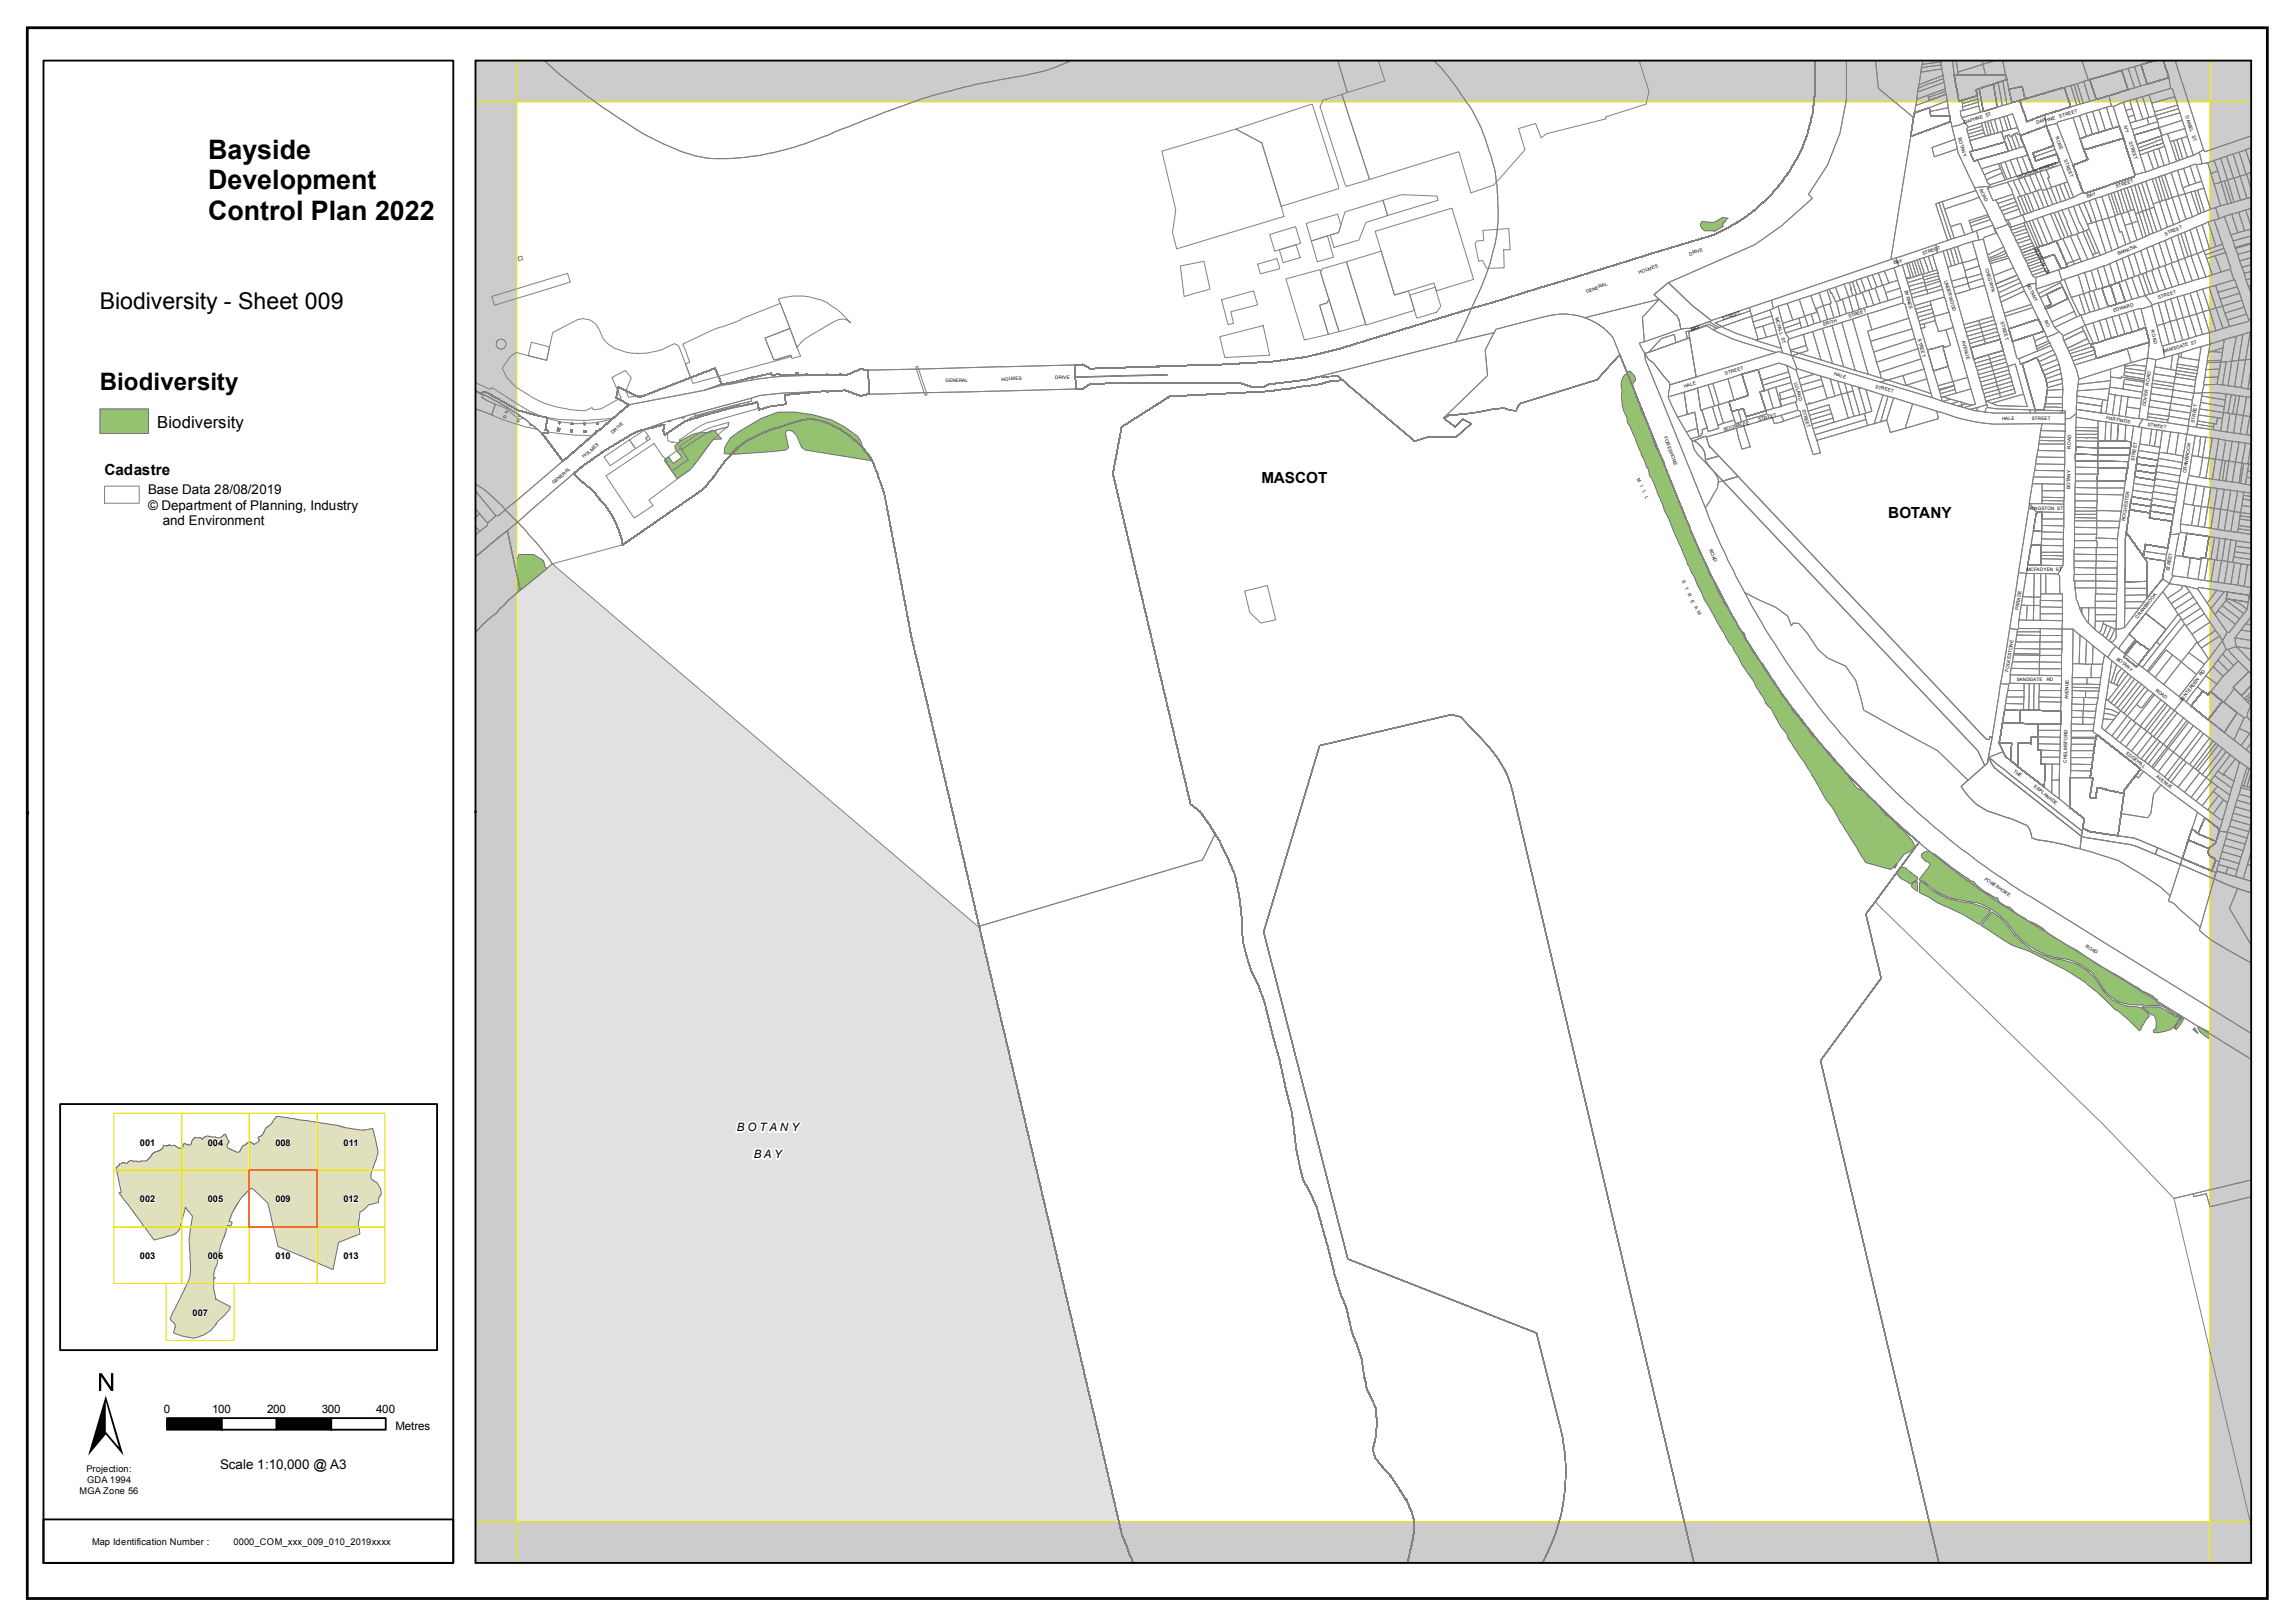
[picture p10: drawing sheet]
<svg xmlns="http://www.w3.org/2000/svg" width="420mm" height="297mm" viewBox="0 0 420 297" stroke-linecap="round" stroke-linejoin="round" font-family="sans-serif">
<defs><g id="words">
<text font-size="21.4" x="16.1" y="266.5">±</text>
<g font-size="4.9">
<text x="38.1" y="29">Bayside</text>
<text x="38.1" y="34.7">Development</text>
<text x="38.1" y="40.3">Control Plan 2022</text>
</g>
<text font-size="4.4" x="18.3" y="71.4">Biodiversity</text>
<text font-size="4.2" x="18.3" y="56.5">Biodiversity - Sheet 009</text>
<text font-size="3" x="28.8" y="78.3">Biodiversity</text>
<g font-size="2.8">
<text x="19.1" y="87">Cadastre</text>
<text x="230.9" y="88.5">MASCOT</text>
<text x="345.7" y="94.8">BOTANY</text>
</g>
<g font-size="2.5">
<text x="27.1" y="90.5">Base Data 28/08/2019</text>
<text x="27.1" y="93.3">© Department of Planning, Industry</text>
<text x="29.8" y="96.1">and Environment</text>
<text x="40.3" y="268.9">Scale 1:10,000 @ A3</text>
</g>
<g font-size="2.1">
<text x="134.9" y="207.1">B O T A N Y</text>
<text x="138" y="212">B A Y</text>
<text x="30" y="258.6">0</text>
<text x="38.8" y="258.6">100</text>
<text x="48.9" y="258.6">200</text>
<text x="58.9" y="258.6">300</text>
<text x="68.9" y="258.6">400</text>
<text x="72.4" y="261.7">Metres</text>
</g>
<g font-size="1.7">
<text x="25.6" y="209.7">001</text>
<text x="38.1" y="209.7">004</text>
<text x="50.4" y="209.7">008</text>
<text x="62.9" y="209.7">011</text>
<text x="25.6" y="220.1">002</text>
<text x="38.1" y="220.1">005</text>
<text x="50.4" y="220.1">009</text>
<text x="62.9" y="220.1">012</text>
<text x="25.6" y="230.6">003</text>
<text x="38.1" y="230.6">006</text>
<text x="50.4" y="230.6">010</text>
<text x="62.9" y="230.6">013</text>
<text x="35.3" y="241">007</text>
<text x="15.8" y="269.4">Projection:</text>
<text x="14.6" y="273.5">MGA Zone 56</text>
<text x="16" y="271.5">GDA 1994</text>
<text x="16.9" y="282.9">Map Identification Number :</text>
<text x="42.8" y="282.9">0000_COM_xxx_009_010_2019xxxx</text>
</g>
<g font-size=".8">
<text x="359.7" y="22.7" transform="rotate(-18 359.7 22.7)">DAPHNE ST</text>
<text x="372.9" y="22.7" transform="rotate(-16 372.9 22.7)">DAPHNE</text>
<text x="377.1" y="21.5" transform="rotate(-16 377.1 21.5)">STREET</text>
<text x="388.8" y="23.1" transform="rotate(72 388.8 23.1)">IVY</text>
<text x="400.1" y="21.3" transform="rotate(72 400.1 21.3)">DANIEL</text>
<text x="358.5" y="25.3" transform="rotate(74 358.5 25.3)">BOTANY</text>
<text x="376.3" y="25.2" transform="rotate(70 376.3 25.2)">ROSE</text>
<text x="377.8" y="29.3" transform="rotate(70 377.8 29.3)">STREET</text>
<text x="389.7" y="26" transform="rotate(72 389.7 26)">STREET</text>
<text x="401.3" y="25" transform="rotate(72 401.3 25)">ST</text>
<text x="362.4" y="34.7" transform="rotate(63 362.4 34.7)">ROAD</text>
<text x="369.4" y="32.7" transform="rotate(-19 369.4 32.7)">HICKSON STREET</text>
<text x="387.5" y="34.4" transform="rotate(-19 387.5 34.4)">STREET</text>
<text x="382.2" y="36.3" transform="rotate(-19 382.2 36.3)">BAY</text>
<text x="309.4" y="46.8" transform="rotate(-20 309.4 46.8)">DRIVE</text>
<text x="352.1" y="46.6" transform="rotate(-18 352.1 46.6)">STREET</text>
<text x="372.3" y="45.4" transform="rotate(64 372.3 45.4)">NILSSON LN</text>
<text x="387.8" y="46.8" transform="rotate(-23 387.8 46.8)">BANKSIA</text>
<text x="396.4" y="43.1" transform="rotate(-23 396.4 43.1)">STREET</text>
<text x="290.5" y="53.7" transform="rotate(-20 290.5 53.7)">GENERAL</text>
<text x="300.1" y="50.2" transform="rotate(-20 300.1 50.2)">HOLMES</text>
<text x="346.8" y="48.4" transform="rotate(-18 346.8 48.4)">BAY</text>
<text x="348.7" y="53.2" transform="rotate(75 348.7 53.2)">BYRNES</text>
<text x="356" y="51.4" transform="rotate(74 356 51.4)">UNDERWOOD</text>
<text x="363.5" y="49.2" transform="rotate(74 363.5 49.2)">CHEGWYN</text>
<text x="371" y="52.1" transform="rotate(64 371 52.1)">BOTANY</text>
<text x="315.4" y="58.6" transform="rotate(-19 315.4 58.6)">STREET</text>
<text x="325" y="58.1" transform="rotate(74 325 58.1)">MCFALL ST</text>
<text x="333.9" y="59.7" transform="rotate(-18 333.9 59.7)">ERITH</text>
<text x="338.5" y="58.2" transform="rotate(-18 338.5 58.2)">STREET</text>
<text x="366.2" y="58.9" transform="rotate(74 366.2 58.9)">STREET</text>
<text x="374.2" y="58.8" transform="rotate(64 374.2 58.8)">RO</text>
<text x="387" y="57.1" transform="rotate(-16 387 57.1)">EDWARD</text>
<text x="395.1" y="54.7" transform="rotate(-16 395.1 54.7)">STREET</text>
<text x="309.8" y="60.5" transform="rotate(-19 309.8 60.5)">BAY</text>
<text x="351.1" y="62.1" transform="rotate(75 351.1 62.1)">STREET</text>
<text x="359.1" y="62.4" transform="rotate(74 359.1 62.4)">AVENUE</text>
<text x="393.8" y="60.5" transform="rotate(76 393.8 60.5)">ROAD</text>
<text x="396.1" y="64.5" transform="rotate(-16 396.1 64.5)">RAMSGATE ST</text>
<text x="173.1" y="69.9" transform="rotate(-1 173.1 69.9)">GENERAL</text>
<text x="183.4" y="69.7" transform="rotate(-1 183.4 69.7)">HOLMES</text>
<text x="193.2" y="69.4" transform="rotate(-1 193.2 69.4)">DRIVE</text>
<text x="308.4" y="71" transform="rotate(-17 308.4 71)">HALE</text>
<text x="315.9" y="68.7" transform="rotate(-17 315.9 68.7)">STREET</text>
<text x="328.5" y="70.1" transform="rotate(74 328.5 70.1)">LULAND</text>
<text x="335.7" y="68.7" transform="rotate(17 335.7 68.7)">HALE</text>
<text x="343.3" y="71" transform="rotate(17 343.3 71)">STREET</text>
<text x="393.4" y="70.6" transform="rotate(-82 393.4 70.6)">ROAD</text>
<text x="322" y="77.1" transform="rotate(-16 322 77.1)">STREET</text>
<text x="329.9" y="75.1" transform="rotate(74 329.9 75.1)">STREET</text>
<text x="366.5" y="76.9">HALE</text>
<text x="372" y="76.9">STREET</text>
<text x="385.6" y="76.8" transform="rotate(9 385.6 76.8)">HASTINGS</text>
<text x="392.8" y="74.4" transform="rotate(-82 392.8 74.4)">DOVER</text>
<text x="393.1" y="77.9" transform="rotate(9 393.1 77.9)">STREET</text>
<text x="401.7" y="77.4" transform="rotate(-81 401.7 77.4)">STREET</text>
<text x="106.9" y="83.9" transform="rotate(-41 106.9 83.9)">HOLMES</text>
<text x="112.2" y="79.4" transform="rotate(-41 112.2 79.4)">DRIVE</text>
<text x="304.6" y="80.1" transform="rotate(69 304.6 80.1)">FORESHORE</text>
<text x="315.7" y="79" transform="rotate(-16 315.7 79)">BOORALEE</text>
<text x="379.1" y="82.2" transform="rotate(-89 379.1 82.2)">ROAD</text>
<text x="101.4" y="88.7" transform="rotate(-41 101.4 88.7)">GENERAL</text>
<text x="299.7" y="87.6" transform="rotate(67 299.7 87.6)">M</text>
<text x="300.3" y="89" transform="rotate(67 300.3 89)">I</text>
<text x="300.7" y="89.9" transform="rotate(67 300.7 89.9)">L</text>
<text x="379" y="89.5" transform="rotate(-89 379 89.5)">BOTANY</text>
<text x="390.8" y="84.4" transform="rotate(-81 390.8 84.4)">STREET</text>
<text x="400.2" y="86.6" transform="rotate(-81 400.2 86.6)">CRANBROOK</text>
<text x="301.1" y="90.9" transform="rotate(67 301.1 90.9)">L</text>
<text x="371.6" y="93.4">KINGSTON ST</text>
<text x="389.1" y="95.4" transform="rotate(-81 389.1 95.4)">ROCHESTER</text>
<text x="312.9" y="100.7" transform="rotate(66 312.9 100.7)">ROAD</text>
<text x="307.9" y="106.4" transform="rotate(66 307.9 106.4)">S</text>
<text x="308.4" y="107.6" transform="rotate(66 308.4 107.6)">T</text>
<text x="371.1" y="104.6">MCFADYEN ST</text>
<text x="397.2" y="104.6" transform="rotate(-81 397.2 104.6)">STREET</text>
<text x="308.9" y="108.8" transform="rotate(66 308.9 108.8)">R</text>
<text x="309.5" y="110" transform="rotate(63 309.5 110)">E</text>
<text x="310.2" y="111.2" transform="rotate(59 310.2 111.2)">A</text>
<text x="310.7" y="112" transform="rotate(57 310.7 112)">M</text>
<text x="369.5" y="111.6" transform="rotate(-81 369.5 111.6)">PARADE</text>
<text x="391.4" y="113.3" transform="rotate(-51 391.4 113.3)">CRANBROOK</text>
<text x="367.7" y="123" transform="rotate(-81 367.7 123)">FOLKESTONE</text>
<text x="369.2" y="124.6" transform="rotate(1 369.2 124.6)">SANDGATE</text>
<text x="374.7" y="124.7" transform="rotate(1 374.7 124.7)">RD</text>
<text x="387.4" y="120.8" transform="rotate(39 387.4 120.8)">BOTANY</text>
<text x="378.7" y="127.9" transform="rotate(-89 378.7 127.9)">AVENUE</text>
<text x="394.6" y="126.5" transform="rotate(39 394.6 126.5)">ROAD</text>
<text x="399.5" y="128.5" transform="rotate(-52 399.5 128.5)">TENTERDEN RD</text>
<text x="368.6" y="141.3" transform="rotate(37 368.6 141.3)">THE</text>
<text x="378.4" y="139.6" transform="rotate(-89 378.4 139.6)">CHELMSFORD</text>
<text x="389.2" y="138" transform="rotate(38 389.2 138)">EDGEHILL</text>
<text x="394.7" y="142.3" transform="rotate(38 394.7 142.3)">AVENUE</text>
<text x="372.3" y="144.1" transform="rotate(37 372.3 144.1)">ESPLANADE</text>
<text x="363.3" y="161.1" transform="rotate(34 363.3 161.1)">FORESHORE</text>
<text x="381.7" y="173.3" transform="rotate(33 381.7 173.3)">ROAD</text>
</g>
</g></defs>
<path d="M5 5.1h410.1v287.5h-410.1z" fill="none" stroke="#000" stroke-width=".51"/>
<path d="M87.1 11.1h325v275h-325z" fill-rule="evenodd" fill="#e1e1e1"/>
<path d="M87.1 11.1h325v275h-325z" fill-rule="evenodd" fill="#e1e1e1"/>
<path d="M87 11h325.2v275.3h-205.4l-.3-.6-1.1-4.7-26-111.1-78.3-66.7-1.3 1.2a70.4 70.4 0 0 0-8.4 7.2l-.5 .7a18.4 18.4 0 0 0-3.4 3l-.5 1.6v15.3z" fill-rule="evenodd" fill="#fff" stroke="#828282" stroke-width=".18"/>
<g fill="#95c270" stroke="#6e6e6e" stroke-width=".18">
<path d="M93.4 100.4l.8 .8-.6 1.4 .8 .5 .6-1.6h2.7l1.8 1.1 .3 1.2 .4 .3-1.8 1.4a56.8 56.8 0 0 0-7.2 6.3l-.3 .5a16.2 16.2 0 0 0-3.9 3.7v13.4v-20.2l1.9-3.8zM87 94.6v12.3zM87 85.3v5.9zM123.5 81.6a7.5 7.5 0 0 1 6-2.4l.9-.4 .7 .1-.1 .2 1.1 1.3h-1.5l-4.2 5.5-2.4 1.7-2.4-3.3 .8-.6 .8 1.1 1.6-1.1-1.2-1.5zM133.7 80.2l1.6-1.2 4-2.4 3.1-1.2h3.2l3.4 .6 3.3 .9 2.3 1.3 2.5 1.7 .6 1.1 .1 .6 1.7 2.7-12.1-1.9-.7-.5-.8-2-.8-1-1-.1-.3 .5 .6 2.7-.5 .4-9.3 .8-2-.1 .1-1.2zM311.5 40.6h1.2a2.49 2.49 0 0 0 2.4-.6l.2-.2 1.1 .2-.4 .1-.1 .4-.2 .2h-.2l-.2 .6 .2 .1-1.6 .9h-1.9l-.5-.6-.2-.5z" fill-rule="evenodd"/>
<path d="M412.2 202.5v5.9zM412.2 201.5v5zM412.2 195.8v6.1zM410.9 194.6l.9 .5 .4 3v4.9v-5.8a3.1 3.1 0 0 0-1.3-2.6zM401.5 188.5l.3-.3 .6 1zM402.4 188a31.1 31.1 0 0 1 7.9 4.7l1.3 .6 .6 1.2v7.5v-7.1l-8.5-5.2a2.18 2.18 0 0 1-1.3-1.7zM399.3 186.3l.5 .2-.5 1-.9 1-.3-.3zM392.1 184.3h2.9l.6 .2 2.6 1.5 1 .2-.6 .9a2.97 2.97 0 0 1-2.3 1.7l-1.4 .3-.6-.1v-.4l.4-.2a3.1 3.1 0 0 0-.5-2.6h-.4zM364.4 167.3l.3-.3a11.3 11.3 0 0 1 3.7 3.7 14.3 14.3 0 0 0 9.7 5.2 9.7 9.7 0 0 1 6.3 4.5 7.6 7.6 0 0 0 7 3.9 3.3 3.3 0 0 1 2.1 1.7l-.6 .6-1 2-.3 .1-.6-.7a22.9 22.9 0 0 0-3.9-3.3 39.5 39.5 0 0 0-12.2-8.8l-3.3-1.7-3.2-1.1-5.7-3.7zM351.5 161.5l.7 .2a12 12 0 0 0 7.7 3.5 10.4 10.4 0 0 1 4.6 1.6l-2.1 2.5a35.7 35.7 0 0 0-7.7-4l-1.7-1.1-1.6-.8zM350.3 161.6l.7-.2 .1 1.8-1.2-1zM348 158.7a1.52 1.52 0 0 1 1.2 .6l1.9 1.4a.55 .55 0 0 1-.5 .6l-.5 .4-.4 .1-2-1.3-.4-.7zM347.3 158.2l-.5 .7zM351.8 156.4a1.9 1.9 0 0 1 1.4-.6l.4 .3 .7 .3 3 2.4 2.8 1.9h.1l.5 .5 .6 .2 .4 .5a14.5 14.5 0 0 0 4 2.5l.1 .1a1.27 1.27 0 0 0 .9 1l.6 .5 .6 .1a16 16 0 0 0 5.3 3.3l2.4 1.8 2.7 1.8a22.5 22.5 0 0 1 5.2 3.3l5.2 2.9 2.7 1.6 .8 .7a8.2 8.2 0 0 1 2.7 1.5v.5l.1 .3h.3l.2-.1 3.8 2.3-1.4-.4a5 5 0 0 0-2.9-1.5l-3-.1a7.3 7.3 0 0 1-6.2-2.1l-.7-.9a10.4 10.4 0 0 0-9-5.7 14.2 14.2 0 0 1-8.8-6.5 13.1 13.1 0 0 0-5.3-3.5l-3-.5a11.9 11.9 0 0 1-6.9-3.5l-.6-.1-.1-.3 1.7-2.2a.51 .51 0 0 0-.1-.9h-.4l-.8-.8zM297.4 68.7l.9-.8a1.66 1.66 0 0 1 1 1.9l-.3 .2-.1 .4 .6 1.9v.4l.6 1.2 .3 1.2 .8 1.5 1.3 3.3a10.3 10.3 0 0 0 1.6 3.6 4.5 4.5 0 0 1 .8 2.2l.8 1.9 .2 .8 .4 .4 2.2 6 .6 .9a6.7 6.7 0 0 0 1.2 3.2l2.8 6.5 .6 .7 1.1 2.7 .6 1 .2 .6 .9 1.2 .5 1.1 1.1 1.7 .2 .5 1 1 .4 1.3 .5 .7 .6 1.4 .5 .4 .3 .7 .8 .9h.2l3.1 4.7 .4 1.2a12.9 12.9 0 0 1 2.2 3.1l.6 .5 1.3 1.8 .4 .3a6.4 6.4 0 0 0 1.8 2.2l3.4 4.3 .5 .3a15.2 15.2 0 0 1 3 3.7l.7 .9 1.3 .6 .6 .8 1.5 1 .9 1.5 .9 1a9.1 9.1 0 0 1 2.4 2.3l.8 .4 1.6 1.9 .6 1.2-.6 .6-1.4 .8-1.3 1.8-1.1 1-4.6-1.3-4.7-7.5a15.9 15.9 0 0 0-2.4-3.7l-2.3-4.1-.5-.7-.2-.5-4.1-6.2-.5-1.1-.9-1.1-1.7-3.2-1.1-1.1-.1-.6-1.7-2.4-.2-.7-2.2-3.1-1.9-3.6-.5-.5-4.6-8-1.9-4.4-.4-.6-.8-1.6-.2-.7-3.2-7.5a7.8 7.8 0 0 1-1.2-2.9l-.8-1.7-1-2.7a2.02 2.02 0 0 1-.7-1.8l-.3-.4a4.8 4.8 0 0 0-1.1-2.3v-.4l-.9-2-.2-.7-1.4-2.9v-.6a7.3 7.3 0 0 1-.9-5 2.99 2.99 0 0 1 .4-2.9z" fill-rule="evenodd"/>
</g>
<g fill="#ccc" stroke="#ede500" stroke-width=".18">
<path d="M94.6 11h310v7.6h-310z" fill-rule="evenodd"/>
<path d="M87 11h7.6v7.6h-7.6z" fill-rule="evenodd"/>
<path d="M404.6 11h7.6v7.6h-7.6z" fill-rule="evenodd"/>
<path d="M404.6 18.6h7.6v260h-7.6z" fill-rule="evenodd"/>
<path d="M404.6 278.6h7.6v7.7h-7.6z" fill-rule="evenodd"/>
</g>
<path d="M94.6 18.6h310v260h-310z" fill="none" stroke="#ede500" stroke-width=".18"/>
<g fill="#ccc" stroke="#ede500" stroke-width=".18">
<path d="M94.6 278.6h310v7.7h-310z" fill-rule="evenodd"/>
<path d="M87 278.6h7.6v7.7h-7.6z" fill-rule="evenodd"/>
<path d="M87 18.6h7.6v260h-7.6z" fill-rule="evenodd"/>
</g>
<g fill="none" stroke="#828282" stroke-width=".18">
<path d="M99.6 11a116.7 116.7 0 0 0 18.8 13.8 42.2 42.2 0 0 0 9.8 3.9 28.2 28.2 0 0 0 9.3-.1 53.4 53.4 0 0 0 15.3-4.5l2.6-.9a129.5 129.5 0 0 1 24-7.9l7.3-1.3a30.2 30.2 0 0 0 9.4-3M242.2 18.4l3.5-1.1 5 15.6-4.2 1.2-.3-.3-4.5-14.2zM252.3 11l1.2 3.8-6.8 2.1-1.8-5.9 1.8 5.9-1 .4 5 15.6 16.4-5.1 2.2 7.5 4.2-1.4 5.7-6.5-1.2-3.9 3.1-.9 1.1 2.6 1-.7 10.8-2.7-.1-.4 7.5-2.3 .5-2.4-1.8-5.7M262.5 11a50.6 50.6 0 0 1 8.4 11.9l.6 1.4a33.3 33.3 0 0 1 2.7 12.4 31.2 31.2 0 0 1-2.5 14.6l-2.3 5.2-24.2 7.3-6.2 1.6-6.2 .8-10.5 .6-22.7 .7-1.4-.8-37.9 1-2.8-.1-2.4 1-7.6-.1-1.4 .2v-.4h-.4v.4l-2.9 .1-.2-.4-1.3 .4-.1-.5-9.1 2.1-1.2-3-13.8 5.3-3.9-1.8-.4 1.9 2.4 1.3-5.7 4.8-.3-.1v.4l-.6 .6-5.5 4.6-3.9-5 .3-.2 .8 .1v-.5h-.5l.5-2.3-5.5-1.4-5.6-3.2-.6-.2-.5 .4-1.1-.5M350.7 19.3l5.6-2 .2 1.2-6 2.2zM350.9 18.2l2-.8 .3 .9 3-1.1 .1 .1-5.6 2zM351.1 16.9l4.8-1.8 .3 1.2-5.3 1.9zM351.2 16.2l1.8-.9 2.8-.9 .1 .7-4.8 1.8zM351.3 15.5l4.4-1.7 .1 .6-2.8 .9-1.8 .9zM351.7 13.2l3.8-.6 .2 1.2-4.4 1.7zM351.8 12.4l3.3-.5h.3l.1 .3v.4l-3.8 .6zM351.9 11.8l3.4-.5 .1 .6-3.6 .5z"/>
<path d="M352.9 17.4l3.3-1.1v.4l-1.5 .6-1.7 .6zM353 17.9l3.2-1.2v.5l-1.4 .6-1.6 .5zM353.2 19.7l3.3-1.2 .2 1.2-3.3 .7zM357.8 13.8l9.4-.1 .2 .9-5.7 1.8 .3 1.1-3.4 1zM357.8 13.8l9.4-.1 .2 .9-5.7 1.8 .3 1.1-3.4 1-.8-4.7 9.4-.1 .2 .9-5.7 1.8 .3 1.1-3.4 1-.8-4.7 9.4-.1 .2 .9-5.7 1.8 .3 1.1-3.4 1-.8-4.7 9.4-.1 .2 .9-5.7 1.8 .3 1.1-3.4 1-.8-4.7 9.4-.1 .2 .9-5.7 1.8 .3 1.1-3.4 1-.8-4.7 9.4-.1 .2 .9-5.7 1.8 .3 1.1-3.4 1-.8-4.7 9.4-.1 .2 .9-5.7 1.8 .3 1.1-3.4 1-.8-4.7 9.4-.1 .2 .9-5.7 1.8 .3 1.1-3.4 1-.8-4.7 9.4-.1 .2 .9-5.7 1.8 .3 1.1-3.4 1-.8-4.7 9.4-.1 .2 .9-5.7 1.8 .3 1.1-3.4 1-.8-4.7 9.4-.1 .2 .9-5.7 1.8 .3 1.1-3.4 1-.8-4.7 9.4-.1 .2 .9-5.7 1.8 .3 1.1-3.4 1-.8-4.7 9.4-.1 .2 .9-5.7 1.8 .3 1.1-3.4 1-.8-4.7 9.4-.1 .2 .9-5.7 1.8 .3 1.1-3.4 1-.8-4.7 9.4-.1 .2 .9-5.7 1.8 .3 1.1-3.4 1-.8-4.7 9.4-.1 .2 .9-5.7 1.8 .3 1.1-3.4 1-.8-4.7 9.4-.1 .2 .9-5.7 1.8 .3 1.1-3.4 1zM358.4 13.2l4.6-1.4 .5 1.9-5 .1zM359.1 18.4l2.9-.9 .1 .6-2.8 .9zM359.3 19l2.8-.9 .1 .6-2.9 .9zM359.3 19.6l2.9-.9 .1 .7-2.9 .8zM361.7 16.4l.6-.1 .8 4.1-.6 .2zM362.3 16.3l2.7-.9 .6 4.2-2.5 .8zM362.3 16.3l2.7-.9 .6 4.2-2.5 .8-.8-4.1 2.7-.9 .6 4.2-2.5 .8-.8-4.1 2.7-.9 .6 4.2-2.5 .8-.8-4.1 2.7-.9 .6 4.2-2.5 .8-.8-4.1 2.7-.9 .6 4.2-2.5 .8-.8-4.1 2.7-.9 .6 4.2-2.5 .8-.8-4.1 2.7-.9 .6 4.2-2.5 .8z"/>
<path d="M365 15.4l.8-.3 .8 4.2-1 .3zM365.8 15.1l.9-.3 .7 4.3-.8 .2zM366.7 14.8l.7-.2 1 4.2-1 .3zM367.8 16.3l2.4-.5 .5 2.3-2.3 .7zM367.8 16.3l2.4-.5 .5 2.3-2.3 .7-.6-2.5 2.4-.5 .5 2.3-2.3 .7-.6-2.5 2.4-.5 .5 2.3-2.3 .7-.6-2.5 2.4-.5 .5 2.3-2.3 .7zM369.8 18.4l8.1-2.4 1.2 3.6-4.7 1.4-3.3 1.3zM369.8 18.4l8.1-2.4 1.2 3.6-4.7 1.4-3.3 1.3-1.3-3.9 8.1-2.4 1.2 3.6-4.7 1.4-3.3 1.3-1.3-3.9 8.1-2.4 1.2 3.6-4.7 1.4-3.3 1.3-1.3-3.9 8.1-2.4 1.2 3.6-4.7 1.4-3.3 1.3-1.3-3.9 8.1-2.4 1.2 3.6-4.7 1.4-3.3 1.3-1.3-3.9 8.1-2.4 1.2 3.6-4.7 1.4-3.3 1.3-1.3-3.9 8.1-2.4 1.2 3.6-4.7 1.4-3.3 1.3-1.3-3.9 8.1-2.4 1.2 3.6-4.7 1.4-3.3 1.3-1.3-3.9 8.1-2.4 1.2 3.6-4.7 1.4-3.3 1.3-1.3-3.9 8.1-2.4 1.2 3.6-4.7 1.4-3.3 1.3-1.3-3.9 8.1-2.4 1.2 3.6-4.7 1.4-3.3 1.3-1.3-3.9 8.1-2.4 1.2 3.6-4.7 1.4-3.3 1.3-1.3-3.9 8.1-2.4 1.2 3.6-4.7 1.4-3.3 1.3-1.3-3.9 8.1-2.4 1.2 3.6-4.7 1.4-3.3 1.3-1.3-3.9 8.1-2.4 1.2 3.6-4.7 1.4-3.3 1.3-1.3-3.9 8.1-2.4 1.2 3.6-4.7 1.4-3.3 1.3-1.3-3.9 8.1-2.4 1.2 3.6-4.7 1.4-3.3 1.3-1.3-3.9 8.1-2.4 1.2 3.6-4.7 1.4-3.3 1.3-1.3-3.9 8.1-2.4 1.2 3.6-4.7 1.4-3.3 1.3-1.3-3.9 8.1-2.4 1.2 3.6-4.7 1.4-3.3 1.3-1.3-3.9 8.1-2.4 1.2 3.6-4.7 1.4-3.3 1.3-1.3-3.9 8.1-2.4 1.2 3.6-4.7 1.4-3.3 1.3-1.3-3.9 8.1-2.4 1.2 3.6-4.7 1.4-3.3 1.3-1.3-3.9 8.1-2.4 1.2 3.6-4.7 1.4-3.3 1.3-1.3-3.9 8.1-2.4 1.2 3.6-4.7 1.4-3.3 1.3-1.3-3.9 8.1-2.4 1.2 3.6-4.7 1.4-3.3 1.3-1.3-3.9 8.1-2.4 1.2 3.6-4.7 1.4-3.3 1.3zM377.9 16l1.2-.3 1.1 3.5-1.1 .4zM379.1 15.7l.6-.2 1.1 3.6-.6 .1zM379.7 15.5l.6-.2 1.1 3.6-.6 .2zM380.3 15.3l1.2-.4 1.1 3.6-1.2 .4zM381.5 14.9l1.1-.3 1.2 3.6-1.2 .3z"/>
<path d="M382.6 14.6l5.8-1.7 1.2 3.5-5.8 1.8zM382.6 14.6l5.8-1.7 1.2 3.5-5.8 1.8-1.2-3.6 5.8-1.7 1.2 3.5-5.8 1.8-1.2-3.6 5.8-1.7 1.2 3.5-5.8 1.8-1.2-3.6 5.8-1.7 1.2 3.5-5.8 1.8-1.2-3.6 5.8-1.7 1.2 3.5-5.8 1.8-1.2-3.6 5.8-1.7 1.2 3.5-5.8 1.8-1.2-3.6 5.8-1.7 1.2 3.5-5.8 1.8-1.2-3.6 5.8-1.7 1.2 3.5-5.8 1.8-1.2-3.6 5.8-1.7 1.2 3.5-5.8 1.8-1.2-3.6 5.8-1.7 1.2 3.5-5.8 1.8-1.2-3.6 5.8-1.7 1.2 3.5-5.8 1.8-1.2-3.6 5.8-1.7 1.2 3.5-5.8 1.8-1.2-3.6 5.8-1.7 1.2 3.5-5.8 1.8-1.2-3.6 5.8-1.7 1.2 3.5-5.8 1.8-1.2-3.6 5.8-1.7 1.2 3.5-5.8 1.8zM385.6 19.6l1-.2 .3 .2 1.1 3.5-1.2 .4zM386.1 17.5l11-3.3 .3 2-6.4 1.8a16 16 0 0 0-4.1 1.6l-.3-.2zM386.9 19.6l1.9-.9 4 12.8-1.9 .5zM388.4 12.9l1.2-.4 1.2 3.6-1.2 .3zM388.8 18.7l1.1-.3 .5 1.5-1.2 .3zM389.6 12.5l1.2-.3 1.1 3.6-1.1 .3zM389.9 18.4l1.1-.4 1.3 3.8-1.3 .4zM390.8 12.2l1.2-.3 1.1 3.5-1.2 .3zM391 18l1.2-.3 1.2 3.8-1.1 .3zM392.2 17.7l1.2-.3 1.2 3.8-1.2 .3z"/>
<path d="M393.4 17.4l4-1.2 .3 .1 .5 1.4-4.3 1.2zM393.9 18.9l4.3-1.2 .5 1.5-4.3 1.3zM394.6 11l-12.3 3.6-1.2-3.6 1.2 3.6-11.6 3.5-.5-2.3-2.4 .5-1.2-5.3 .6 2.7h-3.7l-.5-1.9 2.4-.8-2.4 .8-.1-.8 .1 .8-4.6 1.4-.3-2.2 .4 2.8h-.7l-.3-2.8 .3 2.8 .8 4.7 .5-.1 .2 .6 .1 1.2-.5 .1 .1 .7 .7 1.4-.9 .5-1.5 .3-.2-.9-1.8-11.3v.3l-3.4 .5 .1-.7 .4-.1h-.4l-1.7 10.5-6.4-5.3-.5-5.2 .5 5.2 6.4 5.3-4.1 26-32.9 11.2-3.5-2.8-4.4-4.2 15.9-6.9 4.9-3.5 5.6-5-.7-.7 3.5-5.4 2.3-5.8 1.1-6.2v-7.2v7.2l-1.1 6.2-2.3 5.8-3.5 5.4 .7 .7-5.6 5-4.9 3.5-15.9 6.9-2.6 2.2 .9 .9-13.6 3.4-1.3-.4-1.7-.3h-1.6l-1.4 .2-10.2 2.6-.3 .6-7.1 1.7 1.8-3.7 1.1-2.4 43.7-13.3a30.2 30.2 0 0 0 18.4-21.1l.4-1.9 .3-2.5 .1-6.7v4.2a28 28 0 0 1-3.7 14.5 30.7 30.7 0 0 1-15.5 13.5l-67.9 20.6-6.2 1.6-6.2 .8-10.5 .6-22.7 .7-1.4-.8-1.4 .1 .2 4.4 1.3-.1 1.3-.8 10.5-.3h16.7l2.5 .9h2l1-.5 6.8-.9 2.4-.6 1.4 .1 1.7-.2h.2l1 .8-2.2 .2-2.1 .6-9.1 1.2-18.2 1-8.9 5.6-1.6 8.5 14.3 60.6 1.7 1.2 1.7 2.4a38.7 38.7 0 0 1 4.7 9.3 54.7 54.7 0 0 1 1.4 12.1l1.5 5.2a39.7 39.7 0 0 1 3.9 11.6l1.3 4.8 2.3 9.8 .4 3.5a39.2 39.2 0 0 0 1.8 9.1l1.1 1.9 1.3 2.9 2 7.3a59.9 59.9 0 0 0 3.4 11.1l1 4.5 1 2.5a23.6 23.6 0 0 1 1.4 5.8l.3 2.1 1.6 3.3 .3 2.9-.3 2.6-.5 2.2 .5 1.5 2.9 3.5 2.8 4.2 .8 1.7 .6 2a27.5 27.5 0 0 1-1.3 8M394.6 11l-2.6 .9 1.1 3.5 4-1.2-1.1-3.2M396 11l.5 1.4a12.9 12.9 0 0 1 .9 3.8l.3 .1 3.8 12.2 1.9-1.1-5.2-16.4 5.2 16.4a.34 .34 0 0 0 .5 .3l8.3-2.8-8.3 2.8a.34 .34 0 0 1-.5-.3l-.8 .5 .6 2.1 1-.2 8-2.8-1.1 .4 1.1 3.2-1.1-3.2-1.2 .5 1.3 4 1-.3-.9 .2 .9 3-.9-3-1.2 .5 1.3 4 .8-.2-6.6 1.9 .6 2.1 1-.5 5-1.4-1.1 .2 1.1 3.2-1.1-3.2-1.3 .5 1.1 3.4 1.3-.4-3.8 1.1 .4 1.1 3.4-.9-3.4 .9 .4 1.2 3-.8-3 .8 .1 .2 2.9-.9-2.9 .9 .4 1.1 2.5-.7-2.5 .7 .3 1.2 2.2-.6-2.2 .6 .4 1.1 1.8-.4-1.8 .4 .5 1.1 1.3-.3-1.3 .3 .3 1.2 1-.2-1 .2 .4 1.2 .6-.1-.6 .1 .4 1.1h.2h-.2l.2 .5-5-14.4-1.8 .7 2.1 5.9 1.2 4.1 .3 .9 .2 .1 2.1 6.2 .4 1.1 .5-.1-.5 .1-.1 .3-7.1 2 .1 2.1 7.6-2.3-.2 .1-.9 5.1 1.1-.2-1.1 .2-.8 5.1 1.2 .2 .7-4.2-.7 4.2 .7 .1-5.3-.8M212.7 27.7l13.6-4.1 4.7 2.6 4.1 13.4-19.7 6-.7-3 .6-4.2zM226.3 23.6l13.9-4.5 4.9 15.1v.3l-10.5 3.3-3.6-11.6zM246.2 38.8l7-2.1 .8 2.8-3.9 1.2-1.3 3.2-4.6 1.4-.7-2.3 1.6-.4zM253.2 36.7l3-1 .7-.1 6.2 .3 .2 .8-9.3 2.8zM349.8 25l7.4-2.7 .7 3.2-4.2 1.5 .4 1.7 4.3-1.4v.6l3.3 7-7.3 2.4 2.2 6.7-10.4 3.5zM350.5 20.7l2.7-1 .3 1.5h3.4l.2 1.1-7.3 2.7zM350.5 20.7l2.7-1 .3 1.5h3.4l.2 1.1-7.3 2.7 .7-4.3 2.7-1 .3 1.5h3.4l.2 1.1-7.3 2.7 .7-4.3 2.7-1 .3 1.5h3.4l.2 1.1-7.3 2.7 .7-4.3 2.7-1 .3 1.5h3.4l.2 1.1-7.3 2.7 .7-4.3 2.7-1 .3 1.5h3.4l.2 1.1-7.3 2.7 .7-4.3 2.7-1 .3 1.5h3.4l.2 1.1-7.3 2.7 .7-4.3 2.7-1 .3 1.5h3.4l.2 1.1-7.3 2.7 .7-4.3 2.7-1 .3 1.5h3.4l.2 1.1-7.3 2.7 .7-4.3 2.7-1 .3 1.5h3.4l.2 1.1-7.3 2.7 .7-4.3 2.7-1 .3 1.5h3.4l.2 1.1-7.3 2.7 .7-4.3 2.7-1 .3 1.5h3.4l.2 1.1-7.3 2.7 .7-4.3 2.7-1 .3 1.5h3.4l.2 1.1-7.3 2.7 .7-4.3 2.7-1 .3 1.5h3.4l.2 1.1-7.3 2.7 .7-4.3 2.7-1 .3 1.5h3.4l.2 1.1-7.3 2.7 .7-4.3 2.7-1 .3 1.5h3.4l.2 1.1-7.3 2.7 .7-4.3 2.7-1 .3 1.5h3.4l.2 1.1-7.3 2.7 .7-4.3 2.7-1 .3 1.5h3.4l.2 1.1-7.3 2.7 .7-4.3 2.7-1 .3 1.5h3.4l.2 1.1-7.3 2.7 .7-4.3 2.7-1 .3 1.5h3.4l.2 1.1-7.3 2.7 .7-4.3 2.7-1 .3 1.5h3.4l.2 1.1-7.3 2.7 .7-4.3 2.7-1 .3 1.5h3.4l.2 1.1-7.3 2.7 .7-4.3 2.7-1 .3 1.5h3.4l.2 1.1-7.3 2.7 .7-4.3 2.7-1 .3 1.5h3.4l.2 1.1-7.3 2.7 .7-4.3 2.7-1 .3 1.5h3.4l.2 1.1-7.3 2.7z"/>
<path d="M353.4 20.4l3.3-.7 .2 1.5h-3.4zM353.7 27l4.2-1.5 .5 1.8-4.3 1.4zM354.4 37.3l.6-.2 2.2 6.7-.6 .2zM355 37.1l.6-.2 2.2 6.7-.6 .2zM355.6 36.9l6.1-2 .6 1.2-1.1 .5-5.2 1.7zM356 38.3l5.2-1.7 1.1-.5 1.7 3.2-3.5 1.1 .7 2.1-1.5 .5-.7-2.1-1.9 .6zM357.3 23.2l1.5-.3 .9-.5 .6 .9-.2 .3 1.1 4-.6 .2 .8 1.8 .6-.3 2 4.3 .5 .2-.4 .3-2.6 .3-3.1-6.5zM358.9 20.3l3.4-.9 .2 1.2-3.4 .9zM359.1 21.5l10.7-3.1 1.3 3.9 3.3-1.3 .2 2-4.7 1.8-1.5-4-8.1 2.5zM360.1 24l2.8-.9 .2 .6-2.8 .9zM360.3 23.3l2.5-.8 .1 .6-2.8 .9v-.4zM360.3 24.6l2.8-.9 .2 .6-2.8 .8z"/>
<path d="M360.5 25.1l2.8-.8 .2 .6-2.9 .8zM360.6 27.8l6.5-1.8 .6 1.7-6.3 1.9zM360.6 27.8l6.5-1.8 .6 1.7-6.3 1.9-.8-1.8 6.5-1.8 .6 1.7-6.3 1.9-.8-1.8 6.5-1.8 .6 1.7-6.3 1.9-.8-1.8 6.5-1.8 .6 1.7-6.3 1.9-.8-1.8 6.5-1.8 .6 1.7-6.3 1.9-.8-1.8 6.5-1.8 .6 1.7-6.3 1.9-.8-1.8 6.5-1.8 .6 1.7-6.3 1.9zM360.6 25.7l5.8-1.6 .7 1.9-5.9 1.6zM361.5 34.4l2.6-.3-.2 .4 1 2.3 .5-.2 2.2 4.5-2.4 .8zM362 29.3l8.6-2.5 .6 1.6-8.4 2.5zM362.8 30.9l3.1-.9 .3 .8-2.9 1.2zM362.8 22.5l.6-.1 .6 2.4-.5 .1zM363.3 32l2.9-1.2 .4 .9-2.9 1.2zM363.4 22.4l.5-.2 .6 2.4-.5 .2zM363.7 32.9l2.9-1.2 .5 1.2-2.6 .9-.5-.2zM363.9 34.5l3.6-1.1 .8 1.2 .2 1-3.6 1.2z"/>
<path d="M363.9 22.2l.5-.2 .8 2.5-.7 .1zM364.4 22l.7-.2 .7 2.5-.6 .2zM364.5 33.8l12.6-4.2 .2 .5-7.8 2.7-5.6 1.7zM365.1 21.8l1-.2 .6 2.4-.9 .3zM365.4 36.6l3.1-1 .4 .6-3.2 1.1zM365.7 37.3l3.1-1.1 .3 .7-3 1.1zM365.9 30l.3-.1 1.2 3h-.3zM366.1 21.6l.7-.3 .8 2.5-.9 .2zM366.1 38l3-1.1 .3 .7-3 1zM366.2 29.9l.9-.3 1.1 3-.8 .3zM366.4 38.6l3-1 .2 .7-2.9 1zM366.4 24.1l3-.7 .4 1.2h-.4l-.1-.3-.8 .3 .1 .2-.7 .2-.1-.4-.7 .3 .1 .3-.4 .2z"/>
<path d="M366.7 39.3l2.9-1 .4 1.2-2.4 .8-.5-.2zM366.8 21.3l.6-.1 .8 2.4-.6 .2zM367.1 24.9l.3-.1 1 2.6-.7 .3-.9-2.3 .4-.2zM367.1 29.6l.9-.3 1.2 3-1 .3zM367.4 21.2l1-.4 1 2.6-1.2 .2zM367.4 24.8l.4-.2 .1 .4 .4-.1 .8 2.4-.7 .1zM367.5 33.4l1-.4 1.4 2.9-.5 .2 1.2 3.1-.6 .3-1.7-4.9zM368 29.3l1.2-.3 1.1 2.9-1.1 .4zM368.3 24.9l.3-.1-.1-.2 .4-.1 .9 2.5-.7 .3zM368.5 33l1-.2 1.4 2.8-1 .3zM368.9 24.5l.4-.2 .1 .3h.4l.8 2.2-.8 .2zM369.2 29l1-.3 1.1 2.9-1 .3z"/>
<path d="M369.4 36.1l.6-.2 1.2 3.1-.6 .2zM369.5 32.8l1.1-.4 1.2 2.9-.9 .3zM369.9 24.8l4.7-1.8 1.4 3.7-3.8 1.3 .5 1.5 3.9-1.3 .5 1.4-4.8 1.6-2.3-6-.1-.4 4.7-1.8 1.4 3.7-3.8 1.3 .5 1.5 3.9-1.3 .5 1.4-4.8 1.6-2.3-6-.1-.4 4.7-1.8 1.4 3.7-3.8 1.3 .5 1.5 3.9-1.3 .5 1.4-4.8 1.6-2.3-6-.1-.4 4.7-1.8 1.4 3.7-3.8 1.3 .5 1.5 3.9-1.3 .5 1.4-4.8 1.6-2.3-6-.1-.4 4.7-1.8 1.4 3.7-3.8 1.3 .5 1.5 3.9-1.3 .5 1.4-4.8 1.6zM369.9 24.8l4.7-1.8 1.4 3.7-3.8 1.3 .5 1.5 3.9-1.3 .5 1.4-4.8 1.6-2.3-6-.1-.4 4.7-1.8 1.4 3.7-3.8 1.3 .5 1.5 3.9-1.3 .5 1.4-4.8 1.6-2.3-6-.1-.4 4.7-1.8 1.4 3.7-3.8 1.3 .5 1.5 3.9-1.3 .5 1.4-4.8 1.6-2.3-6-.1-.4 4.7-1.8 1.4 3.7-3.8 1.3 .5 1.5 3.9-1.3 .5 1.4-4.8 1.6-2.3-6-.1-.4 4.7-1.8 1.4 3.7-3.8 1.3 .5 1.5 3.9-1.3 .5 1.4-4.8 1.6-2.3-6-.1-.4 4.7-1.8 1.4 3.7-3.8 1.3 .5 1.5 3.9-1.3 .5 1.4-4.8 1.6-2.3-6-.1-.4 4.7-1.8 1.4 3.7-3.8 1.3 .5 1.5 3.9-1.3 .5 1.4-4.8 1.6-2.3-6-.1-.4 4.7-1.8 1.4 3.7-3.8 1.3 .5 1.5 3.9-1.3 .5 1.4-4.8 1.6-2.3-6-.1-.4 4.7-1.8 1.4 3.7-3.8 1.3 .5 1.5 3.9-1.3 .5 1.4-4.8 1.6-2.3-6-.1-.4 4.7-1.8 1.4 3.7-3.8 1.3 .5 1.5 3.9-1.3 .5 1.4-4.8 1.6-2.3-6-.1-.4 4.7-1.8 1.4 3.7-3.8 1.3 .5 1.5 3.9-1.3 .5 1.4-4.8 1.6-2.3-6-.1-.4 4.7-1.8 1.4 3.7-3.8 1.3 .5 1.5 3.9-1.3 .5 1.4-4.8 1.6-2.3-6-.1-.4 4.7-1.8 1.4 3.7-3.8 1.3 .5 1.5 3.9-1.3 .5 1.4-4.8 1.6-2.3-6-.1-.4 4.7-1.8 1.4 3.7-3.8 1.3 .5 1.5 3.9-1.3 .5 1.4-4.8 1.6-2.3-6-.1-.4 4.7-1.8 1.4 3.7-3.8 1.3 .5 1.5 3.9-1.3 .5 1.4-4.8 1.6-2.3-6-.1-.4 4.7-1.8 1.4 3.7-3.8 1.3 .5 1.5 3.9-1.3 .5 1.4-4.8 1.6-2.3-6-.1-.4 4.7-1.8 1.4 3.7-3.8 1.3 .5 1.5 3.9-1.3 .5 1.4-4.8 1.6-2.3-6-.1-.4 4.7-1.8 1.4 3.7-3.8 1.3 .5 1.5 3.9-1.3 .5 1.4-4.8 1.6-2.3-6-.1-.4 4.7-1.8 1.4 3.7-3.8 1.3 .5 1.5 3.9-1.3 .5 1.4-4.8 1.6-2.3-6-.1-.4 4.7-1.8 1.4 3.7-3.8 1.3 .5 1.5 3.9-1.3 .5 1.4-4.8 1.6-2.3-6-.1-.4 4.7-1.8 1.4 3.7-3.8 1.3 .5 1.5 3.9-1.3 .5 1.4-4.8 1.6zM370 35.9l.6-.2 1.2 3.2-.6 .1zM370.2 28.7l1-.3 1.2 2.8-1.1 .4zM370.3 39.4l4.7-1.6a38 38 0 0 0 6.4-2.6l.3 .2 9-3.1 .2-.3 1.9-.5 5.7-1.9 3-1.1 1.1-.6 .6 2.1-1.1 .1h-.3l-31 10.6zM370.6 35.7l.5-.2 1.2 3.1-.5 .3zM370.6 32.4l1-.3 1.2 2.9-1 .3zM371.1 35.5l1-.3 1.2 3.1-1 .3zM371.6 32.1l1-.3 1.2 2.8-1 .4zM372.1 35.2l.8-.3 1.3 3.1-.8 .3z"/>
<path d="M372.2 28l3.8-1.3 .2 .7-3.8 1.3zM372.4 28.7l3.8-1.3 .4 .8-3.9 1.3zM372.6 31.8l.8-.4 1.3 3.2-.8 .3zM372.9 40l1-.4 2 4.7-1 .4zM372.9 34.9l.9-.3 1.2 3.2-.8 .2zM373.4 31.4l1.2-.3 .6 1.4-.3 .1 .7 1.7-.1 .1-.8 .2zM373.9 34.9l.8-.3 1.1 2.8-.8 .4zM373.9 39.6l1.5-.5 1.9 4.7-1.4 .5zM374.4 21l11.7-3.5 .5 1.9-9.9 3-.1 .2-2 .4zM374.6 31.1l2.7-1 1.2 3.2-2.9 1-.7-1.7 .3-.1zM374.6 23l2-.4 2.9 7.6 1.9 5-1.8 1zM374.7 34.6l.8-.2 1.1 2.8-.8 .2z"/>
<path d="M375.4 39.1l.7-.1 1.9 4.5-.7 .3zM375.5 34.4l.8-.4 1 2.9-.7 .3zM376.1 39l.6-.3 2 4.7-.7 .1zM376.3 34l.8-.2 1.1 2.9-.9 .2zM376.7 22.4l2.8-.9 1.9 5.7 .8 2-2.7 1-2.9-7.6zM376.7 38.7l.8-.3 1.9 4.7-.7 .3zM377.1 33.8l.7-.3 1.1 2.8-.7 .4zM377.5 38.4l1.1-.3 1.9 4.6-1.1 .4zM377.8 33.5l.7-.2 1.1 2.9-.7 .1zM378.6 38.1l1-.3 .9 2.6 1.1 1.9-1.1 .4zM379.5 21.5l1.2-.3 1.3 3.8-1.2 .4zM379.6 37.8l.9-.4 2 4.6-.9 .3-1.1-1.9z"/>
<path d="M380.5 37.4l1-.3 1.4 3.7-.7 .3zM380.7 21.2l1.2-.5 1.2 3.9-1.1 .4zM380.8 25.4l2.3-.8 4.9-1.5 .8 2.2-6.6 2-.8-.1zM380.8 25.4l2.3-.8 4.9-1.5 .8 2.2-6.6 2-.8-.1-.6-1.8 2.3-.8 4.9-1.5 .8 2.2-6.6 2-.8-.1-.6-1.8 2.3-.8 4.9-1.5 .8 2.2-6.6 2-.8-.1-.6-1.8 2.3-.8 4.9-1.5 .8 2.2-6.6 2-.8-.1-.6-1.8 2.3-.8 4.9-1.5 .8 2.2-6.6 2-.8-.1-.6-1.8 2.3-.8 4.9-1.5 .8 2.2-6.6 2-.8-.1-.6-1.8 2.3-.8 4.9-1.5 .8 2.2-6.6 2-.8-.1-.6-1.8 2.3-.8 4.9-1.5 .8 2.2-6.6 2-.8-.1-.6-1.8 2.3-.8 4.9-1.5 .8 2.2-6.6 2-.8-.1-.6-1.8 2.3-.8 4.9-1.5 .8 2.2-6.6 2-.8-.1-.6-1.8 2.3-.8 4.9-1.5 .8 2.2-6.6 2-.8-.1zM381.4 27.2l.8 .1 6.6-2 2.1 6.7-.2 .3-9 3.1-.3-.2-1.9-5 2.7-1zM381.4 27.2l.8 .1 6.6-2 2.1 6.7-.2 .3-9 3.1-.3-.2-1.9-5 2.7-1-.8-2 .8 .1 6.6-2 2.1 6.7-.2 .3-6.2 2.2-2.8 .9-.3-.2-1.9-5 2.7-1-.8-2 .8 .1 6.6-2 2.1 6.7-.2 .3-6.2 2.2-2.8 .9-.3-.2-1.9-5 2.7-1-.8-2 .8 .1 6.6-2 2.1 6.7-.2 .3-6.2 2.2-2.8 .9-.3-.2-1.9-5 2.7-1-.8-2 .8 .1 6.6-2 2.1 6.7-.2 .3-6.2 2.2-2.8 .9-.3-.2-1.9-5 2.7-1-.8-2 .8 .1 6.6-2 2.1 6.7-.2 .3-6.2 2.2-2.8 .9-.3-.2-1.9-5 2.7-1-.8-2 .8 .1 6.6-2 2.1 6.7-.2 .3-6.2 2.2-2.8 .9-.3-.2-1.9-5 2.7-1-.8-2 .8 .1 6.6-2 2.1 6.7-.2 .3-6.2 2.2-2.8 .9-.3-.2-1.9-5 2.7-1-.8-2 .8 .1 6.6-2 2.1 6.7-.2 .3-6.2 2.2-2.8 .9-.3-.2-1.9-5 2.7-1-.8-2 .8 .1 6.6-2 2.1 6.7-.2 .3-6.2 2.2-2.8 .9-.3-.2-1.9-5 2.7-1-.8-2 .8 .1 6.6-2 2.1 6.7-.2 .3-6.2 2.2-2.8 .9-.3-.2-1.9-5 2.7-1-.8-2 .8 .1 6.6-2 2.1 6.7-.2 .3-6.2 2.2-2.8 .9-.3-.2-1.9-5 2.7-1-.8-2 .8 .1 6.6-2 2.1 6.7-.2 .3-6.2 2.2-2.8 .9-.3-.2-1.9-5 2.7-1-.8-2 .8 .1 6.6-2 2.1 6.7-.2 .3-6.2 2.2-2.8 .9-.3-.2-1.9-5 2.7-1-.8-2 .8 .1 6.6-2 2.1 6.7-.2 .3-6.2 2.2-2.8 .9-.3-.2-1.9-5 2.7-1-.8-2 .8 .1 6.6-2 2.1 6.7-.2 .3-6.2 2.2-2.8 .9-.3-.2-1.9-5 2.7-1-.8-2 .8 .1 6.6-2 2.1 6.7-.2 .3-6.2 2.2-2.8 .9-.3-.2-1.9-5 2.7-1-.8-2 .8 .1 6.6-2 2.1 6.7-.2 .3-6.2 2.2-2.8 .9-.3-.2-1.9-5 2.7-1-.8-2 .8 .1 6.6-2 2.1 6.7-.2 .3-6.2 2.2-2.8 .9-.3-.2-1.9-5 2.7-1-.8-2 .8 .1 6.6-2 2.1 6.7-.2 .3-6.2 2.2-2.8 .9-.3-.2-1.9-5 2.7-1-.8-2 .8 .1 6.6-2 2.1 6.7-.2 .3-6.2 2.2-2.8 .9-.3-.2-1.9-5 2.7-1-.8-2 .8 .1 6.6-2 2.1 6.7-.2 .3-6.2 2.2-2.8 .9-.3-.2-1.9-5 2.7-1-.8-2 .8 .1 6.6-2 2.1 6.7-.2 .3-6.2 2.2-2.8 .9-.3-.2-1.9-5 2.7-1-.8-2 .8 .1 6.6-2 2.1 6.7-.2 .3-6.2 2.2-2.8 .9-.3-.2-1.9-5 2.7-1-.8-2 .8 .1 6.6-2 2.1 6.7-.2 .3-6.2 2.2-2.8 .9-.3-.2-1.9-5 2.7-1-.8-2 .8 .1 6.6-2 2.1 6.7-.2 .3-6.2 2.2-2.8 .9-.3-.2-1.9-5 2.7-1-.8-2 .8 .1 6.6-2 2.1 6.7-.2 .3-6.2 2.2-2.8 .9-.3-.2-1.9-5 2.7-1-.8-2 .8 .1 6.6-2 2.1 6.7-.2 .3-6.2 2.2-2.8 .9-.3-.2-1.9-5 2.7-1-.8-2 .8 .1 6.6-2 2.1 6.7-.2 .3-6.2 2.2-2.8 .9-.3-.2-1.9-5 2.7-1-.8-2 .8 .1 6.6-2 2.1 6.7-.2 .3-6.2 2.2-2.8 .9-.3-.2-1.9-5 2.7-1-.8-2 .8 .1 6.6-2 2.1 6.7-.2 .3-6.2 2.2-2.8 .9-.3-.2-1.9-5 2.7-1-.8-2 .8 .1 6.6-2 2.1 6.7-.2 .3-6.2 2.2-2.8 .9-.3-.2-1.9-5 2.7-1-.8-2 .8 .1 6.6-2 2.1 6.7-.2 .3-6.2 2.2-2.8 .9-.3-.2-1.9-5 2.7-1-.8-2 .8 .1 6.6-2 2.1 6.7-.2 .3-6.2 2.2-2.8 .9-.3-.2-1.9-5 2.7-1-.8-2 .8 .1 6.6-2 2.1 6.7-.2 .3-6.2 2.2-2.8 .9-.3-.2-1.9-5 2.7-1-.8-2 .8 .1 6.6-2 2.1 6.7-.2 .3-6.2 2.2-2.8 .9-.3-.2-1.9-5 2.7-1-.8-2 .8 .1 6.6-2 2.1 6.7-.2 .3-6.2 2.2-2.8 .9-.3-.2-1.9-5 2.7-1-.8-2 .8 .1 6.6-2 2.1 6.7-.2 .3-6.2 2.2-2.8 .9-.3-.2-1.9-5 2.7-1-.8-2 .8 .1 6.6-2 2.1 6.7-.2 .3-6.2 2.2-2.8 .9-.3-.2-1.9-5 2.7-1-.8-2 .8 .1 6.6-2 2.1 6.7-.2 .3-6.2 2.2-2.8 .9-.3-.2-1.9-5 2.7-1-.8-2 .8 .1 6.6-2 2.1 6.7-.2 .3-6.2 2.2-2.8 .9-.3-.2-1.9-5 2.7-1-.8-2 .8 .1 6.6-2 2.1 6.7-.2 .3-6.2 2.2-2.8 .9-.3-.2-1.9-5 2.7-1-.8-2 .8 .1 6.6-2 2.1 6.7-.2 .3-6.2 2.2-2.8 .9-.3-.2-1.9-5 2.7-1-.8-2 .8 .1 6.6-2 2.1 6.7-.2 .3-6.2 2.2-2.8 .9-.3-.2-1.9-5 2.7-1-.8-2 .8 .1 6.6-2 2.1 6.7-.2 .3-6.2 2.2-2.8 .9-.3-.2-1.9-5 2.7-1-.8-2 .8 .1 6.6-2 2.1 6.7-.2 .3-6.2 2.2-2.8 .9-.3-.2-1.9-5 2.7-1-.8-2 .8 .1 6.6-2 2.1 6.7-.2 .3-6.2 2.2-2.8 .9-.3-.2-1.9-5 2.7-1-.8-2 .8 .1 6.6-2 2.1 6.7-.2 .3-6.2 2.2-2.8 .9-.3-.2-1.9-5 2.7-1-.8-2 .8 .1 6.6-2 2.1 6.7-.2 .3-6.2 2.2-2.8 .9-.3-.2-1.9-5 2.7-1-.8-2 .8 .1 6.6-2 2.1 6.7-.2 .3-6.2 2.2-2.8 .9-.3-.2-1.9-5 2.7-1-.8-2 .8 .1 6.6-2 2.1 6.7-.2 .3-6.2 2.2-2.8 .9-.3-.2-1.9-5 2.7-1-.8-2 .8 .1 6.6-2 2.1 6.7-.2 .3-6.2 2.2-2.8 .9-.3-.2-1.9-5 2.7-1-.8-2 .8 .1 6.6-2 2.1 6.7-.2 .3-6.2 2.2-2.8 .9-.3-.2-1.9-5 2.7-1zM381.5 37.1l1-.4 1.3 3.9-.8 .2zM381.9 20.7l1.2-.3 1.2 3.8-1.2 .4zM382.3 39.1l.7 1.7zM382.5 36.8l1.1-.5 1.3 3.9-1.1 .4zM383.1 20.4l1.2-.3 1.2 3.8-1.2 .3zM383.6 36.3l1.2-.3 1.3 3.9-1.2 .3z"/>
<path d="M384.3 20.1l1.3-.5 1.2 3.9-1.3 .4zM384.8 36l1.2-.4 1.2 3.9-1.1 .4zM386 35.6l.5-.2 1.2 3.9-.5 .2zM386.1 39.9l1.1-.4 .9 3 .3-.2 .8 2.5-1.4 .6zM386.5 35.4l.5-.2 1.3 3.9-.6 .2zM387 35.2l.7-.2 1.1 4-.5 .1zM387.2 39.5l1.1-.4 1.7 5.4-.8 .3-.8-2.5-.3 .2zM387.7 35l.6-.2 1.2 4-.7 .2zM388.3 34.8l.5-.3 1.3 4-.6 .3zM388.3 39.1l1.3-.4 .7 2.2-1.3 .3zM388.8 34.5l.6-.1 1.3 4-.6 .1zM389.2 20.2l1.2-.3 .3 1.2-1.1 .3z"/>
<path d="M389.4 34.4l.7-.3 1.5 4.9-.6 .1zM389.6 21.4l1.1-.3 .3 1.1-1.1 .3zM389.6 38.7l1.1-.3 .7 2.1-1.1 .4zM389.9 22.5l3.2-.9 .3 1.2-3 .9zM390.1 34.1l.7-.2 1.4 4.8-.6 .3zM390.4 23.7l4.6-1.4 .3 1.1-4.6 1.3zM390.7 24.7l4.6-1.3 .5 1.4-4.6 1.6zM390.7 24.7l4.6-1.3 .5 1.4-4.6 1.6-.5-1.7 4.6-1.3 .5 1.4-4.6 1.6-.5-1.7 4.6-1.3 .5 1.4-4.6 1.6-.5-1.7 4.6-1.3 .5 1.4-4.6 1.6zM390.8 33.9l.6-.2 1.5 4.7-.7 .3zM391 39.1l.6-.1 1.3 4.3-.6 .2zM391.2 26.4l4.5-1.5 .2 .6-4.4 1.6zM391.4 33.7l.7-.3 1.5 4.8-.1 .1-.6 .1z"/>
<path d="M391.5 27.1l4.4-1.6 .4 1.3-4.5 1.6-.2-.7 4.4-1.5-4.4 1.5zM391.6 39l.6-.3 1.3 4.2-.6 .4zM391.8 28.4l1.4-.5 1.1 3.1-1.5 .5zM392.1 33.4l.7-.2 1.6 4.7-.8 .3zM392.2 38.7l.6-.3 1.4 4.3-.7 .2zM392.8 38.4l.7-.1 1.4 4.1-.7 .3zM392.8 33.2l1.2-.4 1.4 4.1-1.2 .4zM393.1 21.6l1.5-.4 .4 1.1-1.6 .5zM393.2 27.9l1-.4 1 3.2-.9 .3zM393.6 38.2l.8-.3 1.3 4.2-.8 .3-1.4-4.1zM394 32.8l.6-.2 1.3 4.1-.5 .2zM394.2 27.5l1-.3 1 3.1-1 .4z"/>
<path d="M394.2 37.3l1.2-.4 1.4 4.7-1.1 .5zM394.4 20.5l4.3-1.3 .1 .7-4.2 1.3zM394.6 21.2l4.2-1.3 .3 .8-4.2 1.1zM394.6 32.6l.6-.3 1.3 4.3-.6 .2zM394.9 21.8l4.2-1.1 .4 1.3-4.2 1.4zM395.2 27.2l1.1-.4 .9 3.2-1 .3zM395.2 32.3l.5-.1 1.4 4.2-.6 .2zM395.3 23.4l4.2-1.4 .5 1.5-4.2 1.3zM395.4 36.9l1.1-.3 1.4 4.6-1.1 .4zM395.7 32.2l.6-.2 1.4 4.2-.6 .2zM395.8 24.8l1-.3 1.7 5.1-1.3 .4-1.2-3.8-.3-1.3zM396.3 32l1.2-.4 1.3 4.2-1.1 .4z"/>
<path d="M396.5 36.6l1.2-.4 1.4 4.4-1.2 .6zM396.8 24.5l3.2-1 .4 1.5-3.1 .9zM397.3 25.9l.6-.2 1.1 3.6-.5 .3zM397.5 31.6l1.2-.4 1.3 4.3-1.2 .3zM397.7 36.2l1.1-.4 1.4 4.3-1.1 .5zM397.9 25.7l.6-.1 1.1 3.5-.6 .2zM398.5 25.6l.8-.3 1.1 3.5-.8 .3zM398.7 31.2l1.1-.4 1 3.2-1.2 .4zM398.8 35.8l1.2-.3 1.4 4.2-1.2 .4zM399.3 25.3l1.1-.3 1.1 3.5-1.1 .3zM399.6 34.4l3.5-1.2 .4 1.3-3.5 1zM399.8 30.8l1.2-.4 1 3.1-1.2 .5z"/>
<path d="M400 35.5l1.1-.4 1.4 4.1-1.1 .5zM401 30.4l.8-.3h.3l1 3.1-1.1 .3zM401.1 35.1l.7-.1 1.2 4-.5 .2zM401.8 35l.5-.2 1.3 4-.6 .2zM402.1 30.1l2.1-.3 2.3 7.9-1.8 .6zM402.3 34.8l1.2-.3 1.2 3.8-1.1 .5zM404.2 29.8l1.2-.4 .6 1.9-1.2 .5zM404.8 31.8l1.2-.5 .6 2.1-1.2 .3zM405.4 33.7l1.2-.3 1.2 3.9-1.3 .4zM405.4 29.4l1.1-.4 1.3 3.9-1.2 .5zM406.5 29l1.1-.4 1.3 4-1.1 .3zM406.6 33.4l.6-.3 1.3 4.1-.7 .1z"/>
<path d="M407.2 33.1l.6-.2 1.2 4.1-.5 .2zM407.2 39.6l1.4-.4 1.1 3.4-1.3 .4zM407.6 28.6l1.2-.4 1.3 4.1-1.2 .3zM407.8 32.9l1.2-.3 1.2 4.1-1.2 .3zM408.6 39.2l1.2-.3 1.1 3.4-1.2 .3zM408.8 28.2l1.1-.3 1.3 4-1.1 .4zM409 32.6l1.1-.3 1.3 4-1.2 .4zM90 54.3l13.9-4.3 .5 1.7-13.9 4.2zM94.8 47.1l.7-.2 .2 .6-.7 .3zM142.5 54.8l.2-.1a12.1 12.1 0 0 1 8.7 .7l2.5 1.8 1.8 1.9-.4-.4-.8-.3a4.1 4.1 0 0 0-2.9 1.1l-4.4 2.7-1.3 1.4zM216.1 48.7l4.3-.9 1.1 5.1-4.7 1.4zM223.6 54.9l5.9-1.6 .7 2.5-4.9 1.3 .5 2.1-1 .2z"/>
<path d="M230.2 48.4l3.6-1.1 .5 1.9-3.5 .9zM232.4 42.9l4.8-1.4 .9 3-4.7 1.5zM234.2 45.7l3.1-.9 .7 2.4-3.1 .9zM235.4 51.1l6.3-1.7 1.6 5.4-.4 .7-1.3 .4 1.6 5.3-4.4 1zM239.1 40.9l5.8-1.7 .6 2-.4 1.4-5 1.5zM240.1 44.1l2.9-.9 1.1 3.9-2.9 .8zM241.6 55.9l1.3-.4 .4-.7 1.8 5.9-1.9 .5zM242.1 49.2l4.4-1.3 3.6 11.5-5 1.3-3.3-10.8zM246.5 47.9l6.4-1.9 2.4 8 2.5-.7 1.1 3.5-8.8 2.7zM251.8 42.3l14-4.2 4 13-6.9 2.2-.4-1.5-7.2 2.2zM258.1 54l4.7-1.4 1 3.5-.8 1.1-3.6 1.1zM271.5 42.2l4.7-.4 .3 3.9h-1.2l.1 3.3-3.2 .1-.8-1.4-.7 .1-.7-3.3 .4-.4 1.3-.1z"/>
<path d="M302.8 53.9l2.6-2.2 4.4 4.2 3.5 2.8-2.4 .9a6.3 6.3 0 0 1-3 .6l-.2 .1-.2-1.5-.5-1zM303.7 54.8l3.3 3 .5 1 .2 1.5-6.7 2.3-.3-4.5zM312.9 58.9l7.4-2.6 .1 .6-6.4 2.2 1.3 .7-.5 .2zM314 59.1l6.4-2.2 .3 1-5.4 1.9zM315.3 59.8l5.4-1.9 1.2 4.3h-.5l-3.3-1.1zM320.3 56.3l4-1.3 .4 1.5-4 1.4zM320.7 57.9l3.4-1.2 .3 1.1-3.5 1.1zM320.9 58.9l3.5-1.1 .3 1.2-3.4 1.1zM322.7 59.7l2-.7 .6 2.2-1.9 .5zM324.1 56.7l1.4-.6 .9 3.1a5.8 5.8 0 0 0 1.1 2.9l-.2 .4 .7 2.6-1.6-.5zM324.3 55l22.8-7.7 .5 1.4-22.1 7.4-.8 .4zM325.5 56.1l1.7-.6 1 3.1-1.8 .6z"/>
<path d="M326.4 59.2l2.9-.9 .3 .8-3 1zM327.2 55.5l2.2-.7 1 3.1-2.2 .7zM329.3 58.3l1.1-.5 .6 1.9-1.2 .3zM329.4 54.8l2.1-.7 1.1 3.1-2.2 .7zM330.4 57.8l1.2-.3 .5 1.8-1.1 .4zM331.5 54.1l1.5-.5 .8 2.4-1.4 .5zM332.4 56.5h.1l.8 2.4-1.2 .4-.5-1.8 1-.3zM332.5 56.5l1.3-.5 .8 2.5-1.3 .4zM333 53.6l1.5-.5 .7 2.4-1.4 .5zM333.8 56l1.2-.4 .8 2.6-1.2 .3zM334.5 53.1l.4-.2 .3 .8 .1-.1 .7 1.6h.2l.7 2.6-1.1 .4-.8-2.6 .2-.1zM334.9 52.9l1.1-.3 .9 2.4-.9 .2-.7-1.6-.1 .1z"/>
<path d="M335.4 59.6l1.8-.6 2.4 8.8-2.1-.7zM336 52.6l1.6-.6 .9 2.4-1.6 .6zM336.2 55.2l1.1-.4 .7 2.6-1.1 .4zM337.2 59l1.9-.6 2.9 10.1-2.4-.7zM337.3 54.8l1.2-.4 .7 2.7-1.2 .3zM337.6 52l.9-.3 .7 2.4-.7 .3zM338.5 54.4l1.1-.4 .8 2.6-1.2 .5zM338.5 51.7l.6-.1 .8 2.3-.7 .2zM339.1 51.6l.7-.3 .9 2.4-.8 .2zM339.1 58.4l2.7-.9 .9 2.9-.8 .2 2.6 8.7-2.5-.8zM339.6 54l1.3-.5 .9 2.7-1.4 .4zM339.8 51.3l.9-.3 .8 2.3-.8 .4z"/>
<path d="M340.7 51l1.1-.4 .9 2.3-1.2 .4zM340.9 53.5l1.2-.4 .9 2.8-1.2 .3zM341.8 57.5l6.6-2 .4 .2 .7 2.6-6.8 2.1zM341.8 50.6l1-.3 .8 2.3-.9 .3zM342.1 53.1l1.2-.3 .9 2.7-1.2 .4zM342.8 50.3l1.1-.3 .7 2.2-1 .4zM343.3 52.8l1.4-.6 1 2.8-1.5 .5zM343.9 50l1.1-.4 .8 2.2-1.2 .4zM344.7 52.2l2.7-.9 .5 1.5-2.7 .8zM345 49.6l1.8-.6 .6 2.3-1.6 .5zM345.2 53.6l2.7-.8 .4 1.4-2.6 .8zM346.8 49l1.5-.5 7.4 25-1.9-.7-5-17.1-.4-.2-.1-1.3z"/>
<path d="M347.1 47.3l7.3-2.5 .2 .8v.7l-7 2.4zM348.3 48.5l.7-.3 .8 2.5-.8 .2zM349 48.2l.5-.1 .8 2.6-1.3 .4v-.2l.8-.2zM349 51.1l2.8-.9 .3 .5v.2l-2.9 .8zM349.2 51.7l2.9-.8 .2 .8-2.8 .7zM349.5 48.1l.5-.2 .1 .1 .7 2.6-.5 .1zM349.5 52.4l2.8-.7 .2 .6-2.9 .9zM349.6 53.2l2.9-.9 .2 .7-2.8 .9zM349.9 53.9l2.8-.9 .2 .8-2.8 .7zM350 47.9l.5-.1 .8 2.6-.5 .2zM350.1 54.5l5.6-1.6 .3 1.5-5.5 1.6zM350.5 47.8l.5-.2 .8 2.6-.5 .2z"/>
<path d="M350.5 56l2.9-.9 .1 .7-2.8 .8zM350.7 56.6l2.8-.8 .2 .8-2.8 .7zM350.9 57.3l2.8-.7 .3 .6-2.9 .9zM351 47.6l.4-.2 .9 2.7-.5 .1zM351.1 58.1l2.9-.9 .1 .7-2.8 .9zM351.3 58.8l2.8-.9 .2 .8-2.8 .7zM351.4 47.4l.9-.2 .8 2.7-.8 .2zM351.5 59.4l.8-.1 .1 .7-.7 .1zM351.9 50.2l2.7-.7 .2 .5-2.7 .7zM352.1 50.7l2.7-.7 .1 .5-2.6 .7h-.1zM352.3 59.3l2-.6 .6 2 1.3-.3 .9 2.8-1.2 .4-.1-.3-2.9 .8-1.2-4 .7-.1zM352.3 51.2l2.6-.7 .2 .6-2.8 .7z"/>
<path d="M352.3 47.2l.7-.3 .9 2.7-.8 .3zM352.3 51.8l2.8-.7 .1 .4-2.7 .8zM352.5 52.3l2.7-.8 .2 .7-2.6 .9zM352.8 53.1l2.6-.9 .3 .7-2.8 .9zM353 46.9l.8-.2 .8 2.8-.7 .1zM353.4 55.1l2.6-.7 .8 2.8-2.7 .7zM353.8 46.7l1.9-.7 8.1 28.1-3.2 .8-1.1-.3 2.2-.6zM354.1 57.9l2.7-.7 .8 2.8-2.7 .7zM354.4 44.8l7.4-2.5 .5 1.6-1.2 .3-6.5 2.1v-.7zM355.7 46l.7-.3 .9 3-.7 .2zM356.4 45.7l.7-.1 .8 2.9-.6 .2zM356.6 48.9l2.7-.8 .7 2.6-2.7 .8z"/>
<path d="M357.1 45.6l.7-.3 .8 3-.7 .2zM357.1 41.5l1.9-.6 .7 2.1-1.9 .6zM357.3 51.5l2.7-.8 .3 1.2-2.7 .8zM357.6 52.7l2.7-.8 .3 1.2-2.7 .8zM357.8 45.3l.6-.2 .9 3-.7 .2zM357.9 53.9l5.5-1.7 1.6 5.7-5.5 1.5zM358.4 45.1l2.7-.9 .9 3.1-2.7 .8zM359.3 48.1l2.7-.8 .3 1.4-2.6 .8zM359.5 59.4l2.8-.7 .1 .7-2.7 .7zM359.7 49.5l2.6-.8 .5 1.4-2.7 .8zM360.1 50.9l2.7-.8 .2 .9-2.7 .8zM360.3 51.8l2.7-.8 .4 1.2-2.8 .8z"/>
<path d="M360.5 40.4l3.5-1.1 .1 .3-3.5 1.2zM360.6 40.8l3.5-1.2 .3 .6-3.6 1.2zM360.8 41.4l3.6-1.2 .5 1-3.7 1.3zM361.1 44.2l2-.4 6.1 21.7 .5 .5 .2 .7 .3-.1 2.4 8.4-7-.1-1.7-.3-.4-1.1 .2-.1 2 .9 5.4 .1-2.2-7.8-1.3 .5zM361.8 42.3l3.1-1.1 .5 1.5-2.1 .7-.2 .4-.8 .1zM362.3 58.7l2.7-.8 .1 .7-2.7 .8zM362.4 59.4l2.7-.8 .3 .7-2.7 .7zM363.3 43.4l2.1-.7 .2 .1 1.2 2.4-2.9 1.5-.8-2.9zM363.9 46.7l2.9-1.5 .3 .7-3.1 1.4zM364 47.3l3.1-1.4 .2 .4-3.2 1.3zM364.1 47.6l3.2-1.3 .2 .5-3.3 1.1zM364.2 47.9l3.3-1.1 .3 .5-3.4 1z"/>
<path d="M364.4 48.3l3.4-1 .8 1.7-3.6 1.5zM364.9 41.2l.3 .7-.1 .1zM365 50.5l3.6-1.5 .7 1.4-3.9 1.6zM365.1 42l.1-.1 .4 .9-.2-.1zM365.2 41.9l2.4-.8 1.2 2.2 3.3 7.1 .1 .2 .5 .2 .1 1.1-1.2 .1-1.2 .6-.1-.1zM365.4 52l3.9-1.6zM365.4 52l3.9-1.6 .3 .7-4 1.7zM365.6 52.8l4-1.7 .4 .6-4.1 1.9zM365.9 53.6l4.1-1.9 .3 .8-4.2 1.9zM366.1 54.4l4.2-1.9 .3 .8-4.3 2zM366.3 55.3l4.3-2 1.3 2.4-5 1.6zM366.9 57.3l5-1.6 .3 .6-5.1 1.6z"/>
<path d="M367.1 57.9l5.1-1.6 1 2.1-5.4 1.8zM367.1 40.1l.5 .2 .3 .6-.3 .2zM367.6 41.1l.3-.2 .3 .7-.1 .3zM367.6 40.3l2.7-.9 .5 1.3-2.6 .9zM368.2 41.6l2.4-.8 .1 .5-2.5 .9zM368.2 42.2l2.5-.9 .3 .6-2.6 .9zM368.4 42.8l2.6-.9 .2 .6-2.4 .8zM368.8 43.3l2.4-.8 .3 .7-2.5 .8zM369 44l2.5-.8 .2 .6-2.3 .7zM369.4 44.5l2.3-.7 .4 .7-2.4 .8zM369.7 45.3l2.4-.8 .2 .5-2.3 .8zM370 45.8l2.3-.8 .2 .5-2.4 .8z"/>
<path d="M370.1 46.3l2.4-.8zM370.2 46.3l2.3-.8 .3 .6-2.4 .7zM370.4 46.8l2.4-.7 .2 .4-2.4 .8zM370.4 52.6l1.2-.6 1.2-.1v1l2.8 6 .5 1.1 .9 .7-2.3 1zM370.6 40.8l.4-.2 4.2 9.4-.4 .1a76.9 76.9 0 0 1-4.2-9.3zM370.6 47.3l2.4-.8 .3 .5-2.4 .8zM370.9 47.8l2.4-.8 .1 .4-2.3 .9zM371 40.6l.5-.1 1.9 4.6-.4 .2zM371.1 48.3l2.3-.9 .3 .5-2.4 .9zM371.3 48.8l2.4-.9 .2 .5-2.3 .9zM371.5 40.5l.6-.2 1.9 4.7-.6 .1zM371.6 49.3l2.3-.9 .3 .6-2.4 .8z"/>
<path d="M371.8 49.8l2.4-.8 .3 .5-2.4 .9zM372.1 40.3l.8-.3 2 4.7-.9 .3zM372.1 50.4l2.4-.9 .3 .6-2.1 .7-.5-.2zM372.7 50.8l4.2-1.4 .6 1.9-4.7 1.6zM372.8 52.9l4.4-1.4v.2l-4 2.1zM373 45.3l3.5-1.2 2 4.8-1.2 .3-1.2-2.6-2.2 .7zM373 45.3l3.5-1.2 2 4.8-1.2 .3-1.2-2.6-2.2 .7-.9-2 3.5-1.2 2 4.8-1.2 .3-1.2-2.6-2.2 .7-.9-2 3.5-1.2 2 4.8-1.2 .3-1.2-2.6-2.2 .7-.9-2 3.5-1.2 2 4.8-1.2 .3-1.2-2.6-2.2 .7-.9-2 3.5-1.2 2 4.8-1.2 .3-1.2-2.6-2.2 .7-.9-2 3.5-1.2 2 4.8-1.2 .3-1.2-2.6-2.2 .7-.9-2 3.5-1.2 2 4.8-1.2 .3-1.2-2.6-2.2 .7-.9-2 3.5-1.2 2 4.8-1.2 .3-1.2-2.6-2.2 .7-.9-2 3.5-1.2 2 4.8-1.2 .3-1.2-2.6-2.2 .7-.9-2 3.5-1.2 2 4.8-1.2 .3-1.2-2.6-2.2 .7-.9-2 3.5-1.2 2 4.8-1.2 .3-1.2-2.6-2.2 .7-.9-2 3.5-1.2 2 4.8-1.2 .3-1.2-2.6-2.2 .7-.9-2 3.5-1.2 2 4.8-1.2 .3-1.2-2.6-2.2 .7-.9-2 3.5-1.2 2 4.8-1.2 .3-1.2-2.6-2.2 .7-.9-2 3.5-1.2 2 4.8-1.2 .3-1.2-2.6-2.2 .7-.9-2 3.5-1.2 2 4.8-1.2 .3-1.2-2.6-2.2 .7-.9-2 3.5-1.2 2 4.8-1.2 .3-1.2-2.6-2.2 .7-.9-2 3.5-1.2 2 4.8-1.2 .3-1.2-2.6-2.2 .7zM373.2 53.8l4-2.1 .4 .8-4.1 1.9zM373.5 54.4l1.2-.5 .9 1.8-1.2 .5zM373.9 47.3l2.2-.7 1.2 2.6-2.1 .8zM374.5 56.6l4.1-2 1.2 2.4-4.2 1.9zM374.7 53.9l2.9-1.4 1 2.1-4.1 2-.1-.4 1.2-.5-.9-1.8 2.9-1.4 1 2.1-4.1 2-.1-.4 1.2-.5-.9-1.8 2.9-1.4 1 2.1-4.1 2-.1-.4 1.2-.5-.9-1.8 2.9-1.4 1 2.1-4.1 2-.1-.4 1.2-.5-.9-1.8 2.9-1.4 1 2.1-4.1 2-.1-.4 1.2-.5-.9-1.8 2.9-1.4 1 2.1-4.1 2-.1-.4 1.2-.5-.9-1.8 2.9-1.4 1 2.1-4.1 2-.1-.4 1.2-.5-.9-1.8 2.9-1.4 1 2.1-4.1 2-.1-.4 1.2-.5-.9-1.8 2.9-1.4 1 2.1-4.1 2-.1-.4 1.2-.5-.9-1.8 2.9-1.4 1 2.1-4.1 2-.1-.4 1.2-.5-.9-1.8 2.9-1.4 1 2.1-4.1 2-.1-.4 1.2-.5-.9-1.8 2.9-1.4 1 2.1-4.1 2-.1-.4 1.2-.5-.9-1.8 2.9-1.4 1 2.1-4.1 2-.1-.4 1.2-.5-.9-1.8 2.9-1.4 1 2.1-4.1 2-.1-.4 1.2-.5-.9-1.8 2.9-1.4 1 2.1-4.1 2-.1-.4 1.2-.5-.9-1.8 2.9-1.4 1 2.1-4.1 2-.1-.4 1.2-.5-.9-1.8 2.9-1.4 1 2.1-4.1 2-.1-.4 1.2-.5-.9-1.8 2.9-1.4 1 2.1-4.1 2-.1-.4 1.2-.5-.9-1.8 2.9-1.4 1 2.1-4.1 2-.1-.4 1.2-.5-.9-1.8 2.9-1.4 1 2.1-4.1 2-.1-.4 1.2-.5z"/>
<path d="M375.6 58.9l4.2-1.9 .4 1-4.1 2zM376.1 60l4.9-2.3 .7 1.8-3.9 2zM376.5 44.1l1.2-.4 1.8 4.1-1.2 .5zM376.9 49.4a194 194 0 0 0 18-7l8.1-3.4 2.6-1 .6 2.1-1.9 .5-9 3.9a154.2 154.2 0 0 1-17.8 6.8zM377.2 51.5l.7-.4 1.3 3.3 1.5 3.2 .3 .1-.5 .2-.3 .1zM377.7 43.7l1.3-.5 1.8 4.1-1.3 .5zM377.9 51.1l2.6-.8 1 3.5-2.3 .6zM378.3 48.3l1.2-.5 .3 .6-1.3 .5zM379 43.2l1.2-.4 2 4.7-1.1 .4zM379.2 54.4l1.4-.4 1.1 3.5-.7 .2-.3-.1zM379.5 47.8l1.3-.5 .3 .6-1.3 .5zM380.2 42.8l1.1-.4 2 4.8-1.1 .3z"/>
<path d="M380.5 50.3l1.1-.4 1.1 3.4-1.2 .5zM380.6 54l.9-.2 1.1 3.4-.9 .3zM381 57.7l11.7-3.6 1.3 1.7-.1 .2-1.1 .3-2.3 .5-8.8 2.7zM381.1 59.9l.6-.4 1.6 3.4-.6 .2zM381.3 42.4l.6-.2 1.8 4.2-.6 .2zM381.5 53.8l.9-.4 1.1 3.5-.9 .3zM381.6 49.9l1.2-.4 1.1 3.5-1.2 .3zM381.7 59.5l1.5-.4 1.1 3.6-1 .2zM381.9 42.2l.6-.2 1.8 4.1-.6 .3zM382.2 41.1l1.5-.5 1.8 5.7-1 .4zM382.4 53.4l.9-.2 1.1 3.4-.9 .3zM382.8 49.5l1.1-.4 1.1 3.6-1.1 .3z"/>
<path d="M383.1 46.6l1.2-.5 .2 .6-1.2 .5zM383.2 59.1l1.2-.4 1.1 3.5-1.2 .5zM383.3 53.2l1.5-.4 1.2 3.3-1.6 .5zM383.7 40.6l1.2-.4 1.7 5.7-1.1 .4zM383.9 49.1l1.2-.4 1.1 3.6-1.2 .4zM384.4 58.7l1.1-.4 1.1 3.6-1.1 .3zM384.8 52.8l1.6-.6 1.1 3.5-1.5 .4zM384.8 52.8l1.6-.6 1.1 3.5-1.5 .4-1.2-3.3 1.6-.6 1.1 3.5-1.5 .4-1.2-3.3 1.6-.6 1.1 3.5-1.5 .4-1.2-3.3 1.6-.6 1.1 3.5-1.5 .4-1.2-3.3 1.6-.6 1.1 3.5-1.5 .4-1.2-3.3 1.6-.6 1.1 3.5-1.5 .4-1.2-3.3 1.6-.6 1.1 3.5-1.5 .4-1.2-3.3 1.6-.6 1.1 3.5-1.5 .4zM384.9 40.2l1.2-.3 1.7 5.5-1.2 .5zM385.1 48.7l1.1-.4 1.1 3.6-1.1 .4zM385.5 58.3l1.1-.3 1.1 3.6-1.1 .3zM386.2 48.3l1.2-.5 1.1 3.7-1.2 .4z"/>
<path d="M386.4 52.2l1.5-.5 1.2 3.5-1.6 .5zM386.4 52.2l1.5-.5 1.2 3.5-1.6 .5-1.1-3.5 1.5-.5 1.2 3.5-1.6 .5-1.1-3.5 1.5-.5 1.2 3.5-1.6 .5-1.1-3.5 1.5-.5 1.2 3.5-1.6 .5-1.1-3.5 1.5-.5 1.2 3.5-1.6 .5-1.1-3.5 1.5-.5 1.2 3.5-1.6 .5-1.1-3.5 1.5-.5 1.2 3.5-1.6 .5-1.1-3.5 1.5-.5 1.2 3.5-1.6 .5zM386.6 58l1.3-.3 1.1 3.4-1.3 .5zM387.4 47.8l1.1-.5 1.1 3.8-1.1 .4zM387.9 51.7l1.2-.5 1.2 3.6-1.2 .4zM387.9 57.7l1.4-.5 1.1 3.6-1.4 .3zM388.5 47.3l1.1-.5 1.2 3.8-1.2 .5zM389 41.2l1.3-.3 .9 3-1.2 .6zM389.1 51.2l1.2-.4 1.3 3.6-1.3 .4zM389.3 57.2l1.2-.4 1.1 3.6-1.2 .4zM389.6 46.8l1.1-.4 1.2 3.8-1.1 .4zM390.3 50.8l1.2-.4 1.2 3.7-1.1 .3z"/>
<path d="M390.3 40.9l1.1-.4 .9 3-1.1 .4zM390.5 56.8l1.3-.3 .2 .1 .8 3.4-1.2 .4zM390.7 46.4l1.2-.5 1.2 3.9-1.2 .4zM391.5 50.4l.7-.3 1.3 3.8-.8 .2zM391.9 45.9l1.1-.5 1.3 4-1.2 .4zM392 56.6l1.9-.6 1.9 7.3h.2l.3 2.2-1.6 .4-1.5-.4 .3-2.8zM392.2 50.1l.6-.2 1.4 3.8-.7 .2zM392.7 54.1l15.6-4.8 .7 1.9-15 4.6zM392.8 49.9l1.1-.4 1.3 3.8-1 .4zM393 45.4l1.1-.4 1.3 3.9-1.1 .5zM393.9 49.5l1.2-.5 1.4 3.9-1.3 .4zM394 55.8l1.1-.3 1 3.8-1.2 .3-1-3.6z"/>
<path d="M394.1 45l1.2-.5 1.3 4-1.2 .4zM394.9 59.6l1.2-.3 1 3.7-1.1 .3h-.2zM395.1 55.5l1.2-.4 1 3.8-1.2 .4zM395.1 49l1.2-.4 1.4 4-1.2 .3zM395.3 44.5l1.1-.5 1.3 4.1-1.1 .4zM396.1 59.3l1.2-.4 1 3.8-1.2 .3zM396.3 55.1l1.1-.4 1.1 3.8-1.2 .4zM396.3 48.6l1.2-.4 1.4 4-1.2 .4zM396.4 44l1.1-.5 1.3 4.3-1.1 .3zM397.3 58.9l1.2-.4 1.1 3.8-1.3 .4zM397.4 54.7l1.2-.3 1.1 3.8-1.2 .3zM397.5 43.5l1.2-.5 1.2 4.3-1.1 .4z"/>
<path d="M397.5 48.2l1.3-.4 1.3 4-1.2 .4zM398.5 58.5l1.2-.3 1.1 3.8-1.2 .3zM398.6 54.4l1.2-.4 1.1 3.8-1.2 .4zM398.7 43l.6-.2 1.3 4.2-.7 .3zM398.8 47.7l1.1-.4 1.5 4.1-1.3 .4zM399.3 42.8l.6-.3 1.3 4.3-.6 .2zM399.7 58.2l1.2-.4 1.2 3.8-1.3 .4zM399.8 54l1.2-.3 1.1 3.8-1.2 .3zM399.9 42.5l1.1-.4 1.2 4.3-1 .4zM399.9 47.3l1.2-.5 1.5 4.3-1.2 .3zM400.9 57.8l1.2-.3 1.1 3.7-1.1 .4zM401 42.1l1.1-.5 1.3 4.4-1.2 .4z"/>
<path d="M401 53.7l1.1-.4 1.2 3.8-1.2 .4zM401.1 46.8l1.2-.4 1.5 4.3-1.2 .4zM402.1 41.6l1.1-.4 1.3 4.4-1.1 .4zM402.1 53.3l1.1-.4 1.3 3.8-1.2 .4zM402.1 57.5l1.2-.4 1.2 3.8-1.3 .3zM402.3 46.4l1.2-.4 1.5 4.3-1.2 .4zM403.2 41.2l1.1-.6 1.4 4.5-1.2 .5zM403.2 52.9l1.2-.3 1.3 3.8-1.2 .3zM403.3 57.1l1.2-.4 1.2 3.8-1.2 .4zM403.5 46l3.4-1.3 .2 .8-3.4 1.2zM403.7 46.7l3.4-1.2 .4 .7-3.5 1.1zM404 47.3l1.5-.5 1.1 3-1.6 .5z"/>
<path d="M404.3 40.6l1.1-.3 1.5 4.4-1.2 .4zM404.4 52.6l1.2-.4 1.3 3.9-1.2 .3zM404.5 56.7l1.2-.3 1.3 3.7-1.3 .4zM405.5 46.8l2-.6 .9 2.9-.1 .2-1.7 .5zM405.6 52.2l3.4-1 .2 .1 .4 1.2-3.6 1zM405.7 56.4l1.2-.3 1.3 3.7-1.2 .3zM406 53.5l3.6-1 .4 1.2-3.5 1.1zM406.5 54.8l3.5-1.1 .4 1.3-3.5 1.1zM406.9 56.1l3.5-1.1 .5 1.2-3.6 1.1zM407.3 57.3l3.6-1.1 .4 1.3-3.5 1.1zM407.8 58.6l3.5-1.1 .4 1.1-.1 .3-3.4 .9zM87 71.6l1.7 .7-.5 .4 2.5 1.3-.7 2-3-1.2 3 1.2 .7-2-2.5-1.3 .5-.4a44.4 44.4 0 0 1 10.3 6.9l4.1 5.2-10.6 8.9a22.4 22.4 0 0 0-5.5-4.7 22.4 22.4 0 0 1 5.5 4.7l-1.3 1.1h-.4l-3.8-4.6 3.8 4.6-1.5 1.4-2.3-2.7 .8 1-.8 .7 .8-.7 1.5 1.7v.4l-1.5 1.1-.8-.9 .8 .9-.8 .7 2.3-1.8v-.4l1.5-1.4h.4l1.3-1.1 2.3 2.3-7.8 6.4 5.9-4.9 2.4 10.9-2.2 1.8-2.2 2.5a21.9 21.9 0 0 0-3.9 3.5"/>
<path d="M87 70l2.8 1.3 .3-.3 4.6 2.9a22 22 0 0 0 10.1 3.6 23.6 23.6 0 0 0 6.6-.6h.5l-8.8 7.5-3.3-4.4a10.6 10.6 0 0 0-2.7-2.4 38.3 38.3 0 0 0-9-5.5l-1.1-.5M87 71.6l1.1 .5 .5-.4 .6 .2 5.6 3.2 5.5 1.4-.5 2.3h.5v.5l-.8-.1-.3 .2 3.9 5 6.1-5.2v-.4l.3 .1 5.7-4.8-2.4-1.3 .4-1.9 3.9 1.8 13.8-5.3 1.2 3 9.1-2.1 .1 .5 1.3-.4 .2 .4 2.9-.1v-.4h.4v.4l1.4-.2 7.6 .1 2.4-1 1.4 .1 .1 4.4-1.4 .4-2.9-1-3 .1v.2h-.4v-.2l-2.3 .1-.9 .1v.2l-.3-.1-4.1 .4 .2 1.7-3 .4-1.9 .6-.4-1.5a18.6 18.6 0 0 1-4.5 1.1l-8.7 2.5-3.7 2.6a2.64 2.64 0 0 1 0-2l-5.5 1.5a72 72 0 0 0-11.2 7.5l1.1 1.1a16 16 0 0 1 3.7 3.7 16.1 16.1 0 0 1 4.2 8.3l14.2-9.9 1-.8 2.1-2.8a22 22 0 0 1 5-5.3l1.3-.7a19.5 19.5 0 0 1 5.3-2.1 24.3 24.3 0 0 1 5.2-1.5 15.2 15.2 0 0 1 10.2 5.8 12 12 0 0 1 2.6 5.1l1.1 3.3 4.8 25.5 38.6 164.7 2.1 5.2M88.1 72.1l.5-.4 .6 .2 5.6 3.2 5.5 1.4-.5 2.3h.5v.5l-.8-.1-.3 .2a37.3 37.3 0 0 0-9.2-6.4zM90.7 74l2.2 .9 .5 .5 1.4 1.2 .5 .1 .6-.2 2.6 2.2-2.3-.5-2.5-.8-3.7-1.4zM90.9 62.5a.89 .89 0 0 1 1.2-.4 .89 .89 0 0 1 .5 1.2l-.1 .3-.2 .1a.92 .92 0 0 1-1.2-.1 .92 .92 0 0 1-.2-1.1zM92.3 76l.3 .2v.3l-.5-.1zM92.6 75.2l.4 .1-.2 .3-.3-.1zM93.3 65.4l1.2-.9 5.6 1.5 1.1-5.1 4.6-2.4a3.2 3.2 0 0 1 3.9 1.9 5.2 5.2 0 0 0 4.1 3.8 11.3 11.3 0 0 0 7.9-.4l1.8-.9 .7 .4 2.3 5.9-8.1 3.1-3.3 .4-.5-1.1 1-2.4-1.1-1.4-2.5 1.3 1.7 3.7-3.7 2.1-1.4 .1-.2-.4-1 .5a19.5 19.5 0 0 1-12.1-3.7 7.4 7.4 0 0 1-3.3-4zM94.8 76.8l.3 .2-.2 .3-.3-.1zM94.9 76l.4 .1v.2l-.5-.1zM97 77.8l.1-.2 .4 .2zM97.3 62.7l3.3 .8-.5 2.5-3.4-.9z"/>
<path d="M100.3 76.5a43.4 43.4 0 0 0 12 0l-3.8 3.3a49.2 49.2 0 0 1-8.2-.7v-.3h-.5zM102.1 78.4l.4 .1-.1 .3h-.4zM102.3 77.3h.2v.3l-.2-.1zM104.5 78.8h.2v.2h-.2zM104.6 77.5h.2v.1h-.2zM106.9 78.8h.3v.4h-.3zM106.9 77.5h.2v.1l-.2 .1zM109.2 78.8l.3 .1-.3 .3zM109.2 77.4h.3v.2h-.3zM113.2 70.9l3.9 1.8 13.8-5.3 1.2 2.9-3.2 1.2-13.7 2.6-2.4-1.3zM116.2 79.2l.2-.1zM117.8 78.7l4.6-1.6v.1l.4-.1v-.1l2-.6v.1h.4v-.2l2-.6 .1 .4 9.8-2.5 .5-.2-.1-.5 1.6-.5 4-.4 5.9-.3-.9 .1v.2l-.3-.1-4.1 .4 .2 1.7-3 .4-1.9 .6-.4-1.5a18.6 18.6 0 0 1-4.5 1.1l-8.5 2.5-3.9 2.6-.3-.8 .3-1.2z"/>
<path d="M122.2 79.3l4.4-2.9 12-2.6 .3 1-9.5 2.6-1.4 .7-3.6 2.4 .2 .2-.6 .4-.9-.2v.1l-.8-.3zM122.4 77.1l.4-.1v.1l-.4 .1zM124.8 76.4l.4-.1v.2h-.4zM125 63a65.1 65.1 0 0 1 10.6-4.4l.1-.3 7.2-2.8 1.7 4.6-4.5 1.8 1.6 4 3.1-.9 .1 .3-18.1 4.9-1.3-3.6 .8-.3zM127.2 75.7l10.3-2.8 .1 .5-.5 .2-9.8 2.5zM128.9 71.5l3.2-1.2 2.3-.4 6.8-1.6 .1 .5 1.3-.4 .2 .4 2.9-.1v-.4h.4v.4l1.4-.2 7.6 .1-.1 .1a91.4 91.4 0 0 0-18.6 1.1l-4.2 .7zM140.1 61.9l4.5-1.8 2 5.1-1.6 .4-.2-.6-3.1 .9zM151.3 71.6h.4v.2h-.4zM167.7 67.1h.3l1.6 4.8 .1 .3-.3 .2zM196.8 66.8l1.4-.1 1.4 .8 9.4-.4 3.3 .1v-.1l10-.3 10.5-.6 6.2-.8 6.2-1.6 24.2-7.3-1.1 2.4-1.8 3.7-27.4 6.9-6.8 .9-1 .5h-2l-2.5-.9-6 .1a331.6 331.6 0 0 0-21.2 .2l-1.3 .8-1.3 .1-.1-2.1 16.8-.4-16.8 .3zM196.9 69l16.8-.3zM205.3 78.2l8.9-5.6 18.2-1 9.1-1.2 2.1-.6 2.2-.2 13.1 11.2 2.5-.8 5.3-.1 2.7-2.3-1.6-.9-1.4 1.5-2.1-1.7 .2-.1 .7-.4 3.7-.3 6.4-1 1.2 .4 1.1 .1 .4-1 .4-.4 14-4.3 4.1-4.6 11.1 27.3a151.8 151.8 0 0 0 43.7 62l-9.7 13.1 2.8 11.8-11.1 15.1 21.7 92.1-21.7-92.1 11.1-15.1-2.8-11.8 9.7-13.1a151.8 151.8 0 0 1-43.7-62l-11.1-27.3-4.1 4.6-14 4.3-.4 .4-.4 1-1.1-.1-1.2-.4-6.4 1-3.7 .3-.7 .4-.2 .1 2.1 1.7 1.4-1.5 1.6 .9-2.7 2.3-5.3 .1-2.5 .8-13.1-11.2-2.2 .2-2.1 .6-9.1 1.2-18.2 1-8.9 5.6-1.6 8.5 14.3 60.6 1.7 1.2a46.9 46.9 0 0 1 6.4 11.7 54.8 54.8 0 0 1 1.4 12.1l1.5 5.2a39.8 39.8 0 0 1 3.9 11.6l1.3 4.8 2.3 9.8a63.1 63.1 0 0 0 2.1 12.5 24.3 24.3 0 0 1 3.5 8.5l1 3.7a59.9 59.9 0 0 0 3.4 11.1l1 4.5a24.6 24.6 0 0 1 2.4 8.3l.3 2.1 1.6 3.3a15.9 15.9 0 0 1-.5 7.7l.5 1.5 2.9 3.5 1.5 2.2a13 13 0 0 1 2.1 3.7l.6 2a27.5 27.5 0 0 1-1.3 8 27.5 27.5 0 0 0 1.3-8l-.6-2a29.3 29.3 0 0 0-5.1-7.6l-1.4-1.8-.5-1.5a15.9 15.9 0 0 0 .5-7.7l-1.6-3.3-.3-2.1a26 26 0 0 0-2.4-8.3l-1-4.5a59.9 59.9 0 0 1-3.4-11.1l-1-3.7a24.3 24.3 0 0 0-3.5-8.5 42.4 42.4 0 0 1-1.7-9l-.4-3.5-2.3-9.8-1.3-4.8a39.8 39.8 0 0 0-3.9-11.6l-1.5-5.2a54.8 54.8 0 0 0-1.4-12.1 41.2 41.2 0 0 0-6.4-11.7l-1.7-1.2-14.3-60.6z"/>
<path d="M209 67.1h3.3v.1zM223.3 61.6l8-2 1.1 5.4-8.2 .5zM241.5 68.9l32.1-8-1.7 3.2 .4 4.7-8 7.7 2.1 1.7 1.4-1.5 1.6 .9-2.7 2.3-5.3 .1-2.5 .8-14.1-12-1.9 .2zM273.9 60.3l10.2-2.6 1.4-.2h1.6l1.7 .3 1.2 .3 2.2 1 2 1.4 1.1 1.2 1.2 3.2-4.1 4.6-14 4.3-.4 .4-.4 1-1.1-.1-1.2-.4-6.4 1-3.7 .3-.9 .5 8-7.7-.4-4.7zM300.1 62.8l4.8-1.6a13.7 13.7 0 0 1 3.8-1.1h.7l3.5-1.2 1.9 1.1-.6 .1-1.3-.7-4.2 1.3 .2 1.3-2.1 .7-.3-1.5-2.3 .8-2.4 2.5-.7 .2zM301.1 64.7l.7 1.1 .9 .7 2.9 3.5a3.6 3.6 0 0 1-.2 2.1v.7l1.7 3.6 2.4 4 .3 .2a4.3 4.3 0 0 0 1.3 2.9l2.6 2.7a2.72 2.72 0 0 1 .7 3.1l-2.2 3.7-11-27.2zM301.1 64.7l8.2-2.9 1.2 7.2-4.8 1.5-.1-.5-2.9-3.5-.9-.7zM304.2 62l2.3-.8 .3 1.5-5 1.8zM305.4 72.7l2.9-.9 .6 4.1-1.8 .5zM305.7 70.5l20-6.1 2.3 .7 1 2.4-.2 .2-1.7-.8-1.4-.4-20.3 6.2zM307.1 76.4l3.2-1 .5 3-2.1 .7zM308.3 71.8l2.5-.8 .6 4.1 .1-.1 1.1 3.3-1 .4 .1 .6h-.3l.1 .4-.5 .2-.7-4.5-1.4 .5z"/>
<path d="M308.7 60.7l4.2-1.3 1.3 .7-.5 .3-1.2-.8-3.3 1.2 .1 1-.4 .2zM308.7 79.1l2.1-.7 .2 1.5-1.5 .5zM309.2 60.8l3.3-1.2a28.7 28.7 0 0 0 6.5 3.1l6.2 1.8-14.7 4.5zM310.8 71l1.9-.5 1.2 3.8-2.5 .8zM311.5 75l2-.6 1.2 4-2 .6zM312.7 70.5l.9-.3 1.2 3.9-.9 .2zM313.5 74.4l1-.3 1 3.4-1 .3zM313.6 70.2l2.8-.8 1.1 3.8-2.7 .9zM313.7 60.4l1.6-.6 2.8 1.3 8 2.7 .3 .8-.7-.2-.5 .1-8-2.4zM314.5 74.1l2-.6 1 3.4-2 .6zM316.4 69.4l2.5-.9 1.2 3.9-2.6 .8zM317 75.4l1.1-.4 .1 .1 .6 2.1-1.1 .4z"/>
<path d="M317.9 78.4l1.3-.4 1.2 3.8-1.5 .4zM318.2 75.1l1-.3 .6 2.1-1 .3zM318.9 68.5l3-.8 1.2 3.9-.9 .1 1.1 3.5-3.6 1.1-.5-1.5-2.2 .6-.5-1.9 3.6-1.1-1.2-3.9 3-.8 1.2 3.9-.9 .1 1.1 3.5-3.6 1.1-.5-1.5-2.2 .6-.5-1.9 3.6-1.1-1.2-3.9 3-.8 1.2 3.9-.9 .1 1.1 3.5-3.6 1.1-.5-1.5-2.2 .6-.5-1.9 3.6-1.1-1.2-3.9 3-.8 1.2 3.9-.9 .1 1.1 3.5-3.6 1.1-.5-1.5-2.2 .6-.5-1.9 3.6-1.1-1.2-3.9 3-.8 1.2 3.9-.9 .1 1.1 3.5-3.6 1.1-.5-1.5-2.2 .6-.5-1.9 3.6-1.1-1.2-3.9 3-.8 1.2 3.9-.9 .1 1.1 3.5-3.6 1.1-.5-1.5-2.2 .6-.5-1.9 3.6-1.1-1.2-3.9 3-.8 1.2 3.9-.9 .1 1.1 3.5-3.6 1.1-.5-1.5-2.2 .6-.5-1.9 3.6-1.1-1.2-3.9 3-.8 1.2 3.9-.9 .1 1.1 3.5-3.6 1.1-.5-1.5-2.2 .6-.5-1.9 3.6-1.1-1.2-3.9 3-.8 1.2 3.9-.9 .1 1.1 3.5-3.6 1.1-.5-1.5-2.2 .6-.5-1.9 3.6-1.1zM319.7 76.3l3.6-1.1 .2 .6-3.7 1.1zM321.3 60.1l1.4-.4 .7 2-1.5 .5zM321.4 62.3l3.9-1.1 .8 2.6zM321.9 67.7l3.8-1.2 1.4 .4 .4 1.2-5 1.5zM322.2 71.7l1.4-.4 1.1 3.5-1.4 .4zM322.5 69.6l5-1.5 .2 .9-5 1.5zM322.7 70.5l5-1.5 .3 1-4.9 1.6zM323.6 71.3l1.5-.4 1 3.5-1.4 .4zM324.5 76.5l1.5-.5 .6 1.1-1.8 .5z"/>
<path d="M325.1 70.9l2.9-.9 .3 1.1-2.5 .9 .3 1.2h-.3l.4 1.1-.1 .1zM325.8 72l2.5-.9 .4 1.3-2.6 .8zM325.8 73.2l2.9-.8 .3 .8-.3 .4-2.5 .7zM326 76l3.1-.9 .5 .2 .1 .7-3.1 1.1zM326.6 60.1l3-1 .2 .9-2.9 1zM326.9 61l21.4-6.8 .1 1.3-13 4.1-7.9 2.5zM327.1 66.9l1.7 .8 4.5 15.2-1.4 .3-2.3-7.9-.5-.2-.4-1.5 .3-.4zM327.5 62.1l2.7-.9 .5 2.1-2.9 .8-.5-1.6zM327.8 64.2l1.6 .5-1.4 .4zM327.8 64.1l2.9-.8 .3 .9-1.6 .5zM328 65.1l1.4-.4 16.1 4.9-1.3 .3zM328 65.1l31.4 9.5a25 25 0 0 0 6.4 1h12.3v2h-12.5a30.9 30.9 0 0 1-10-2.1l-26.6-8z"/>
<path d="M329 67.5l3.2 1-2.9 .9-.5-1.7zM329.3 69.4l2.9-.9 1.1 .3 .2 .6-3.8 1.1zM329.7 70.5l3.8-1.1 .3 1.2-3.8 1.1zM330 71.7l3.8-1.1 .7 2.4-3.2 .9v-.1h-.1l.1 .1-.6 .2zM330.2 61.2l1.7-.5 1.5 5.2-4-1.2 1.6-.5zM330.7 74.1l.6-.2-.1-.1h.1v.1l5.8-1.8 1.3 4.4-2.6 .8-1-3.2-3.8 1.2zM331 75.3l3.8-1.2 .3 .8-3.8 1.1zM331.3 76l3.8-1.1 .2 .8-3.8 1.2zM331.5 76.9l3.8-1.2 .3 .8-3.9 1.1zM331.7 77.6l3.9-1.1 .2 .8-3.9 1.2zM331.9 60.7l1.7-.6 1.9 6.5-2.1-.7zM331.9 78.5l9.4-2.8 .3 1.1-9.3 2.8z"/>
<path d="M332.3 79.6l9.3-2.8 .3 1.1-9.3 2.7zM333.3 68.8l1.8 .6 .8 3.2-1.4 .3zM333.6 60.1l1.8-.5 2.1 7.5-2-.5zM335.1 69.4l1.3 .4 .7 2.3-1.2 .4zM336.4 69.8l1.3 .3 .5 1.8-1.1 .2zM337.1 72.1l1.1-.2 1.2 4.3-1 .3zM337.7 70.1l1.3 .4 .2 1.1-1 .3zM338.2 71.9l1-.3 1.3 4.4-1.1 .2zM339 70.5l1.2 .4 1.4 4.7-1.1 .4zM340.2 70.9l.5 .1-.4 .2zM340.3 71.2l.4-.2 .9 .3 1.1 4-1.1 .3zM341.6 71.3l3.1 1-1.6 5.3-1.2 .3-.6-2.2 1.4-.4z"/>
<path d="M341.9 60.6l7.6-2.3 .6 1.9-7.7 2.3zM342.4 62.5l7.7-2.3 .5 1.8-7.6 2.4zM343 64.4l7.6-2.4 .6 1.8-7.7 2.5zM343.5 66.3l7.7-2.5 .5 1.9-7.6 2.5zM344.1 68.2l7.6-2.5 .6 1.9-6.8 2-1-.3zM344.2 69.9l1.5-.3 3.3 .9 4.5 1.6 .3 .7zM344.7 72.3l1 .3-1.4 4.6-1.2 .4zM345.5 69.6l2.9-.8 .6 1.8zM345.7 72.6l1 .2-1.3 4.1-1.1 .3zM346.7 72.8l3.4 1.1-1.3 4.5-2.7 .8-.7-2.3zM348.4 68.8l3.9-1.2 .5 1.8-3.8 1.1zM349 70.5l3.8-1.1 .7 2.7z"/>
<path d="M350.1 73.9l4.5 1.4 .3 1.3-6.1 1.8zM352.9 64.1l2.9-.8 .1 .3-.2 .1 1 3.4-2.7 .8zM352.9 64.1l2.9-.8 .1 .3-.2 .1 1 3.4-2.7 .8-1.1-3.8 2.9-.8 .1 .3-.2 .1 1 3.4-2.7 .8zM354 67.9l2.7-.8 .8 2.8-2.7 .7zM354.8 70.6l2.7-.7 .3 .6-2.8 .8zM355 71.3l2.8-.8-2.7 1zM355.1 71.5l2.7-.9 .1 .7-2.7 .8zM355.2 72.1l2.7-.8 .2 .7-2.7 .7zM355.4 72.7h.3l1.4 .4-1.4 .4zM355.7 73.5l1.4-.4 1.5 .4-1.4 .4zM355.7 72.7l5.1-1.5 .9 2.8-.7 .2zM356.2 60.4l1.4-.4 2.6 9.1-2.7 .8-1.8-6.2 1.4-.5z"/>
<path d="M357.2 73.9l1.4-.4 .4 .1 .1 .6-.6 .1zM357.5 69.9l2.7-.8 .6 2.1-2.7 .8zM358.5 74.3l.6-.1 .1 .3zM359 73.6l1 .3-.9 .3zM359.1 74.2l.9-.3 1 .3-1.5 .4-.3-.1zM359.7 60.1l2.7-.7 .3 .6-2.7 .8zM360 60.8l2.7-.8 .1 .8-2.7 .8zM360.1 61.6l2.7-.8 .3 .7-2.7 .7zM360.4 62.2l2.7-.7 .2 .7-2.7 .7zM360.6 62.9l2.7-.7 .1 .7-2.7 .8zM360.6 74.9l1.4-.3-.1 .6zM360.7 63.7l5.5-1.6 .5 2.1-5.4 1.6z"/>
<path d="M360.7 63.7l5.5-1.6 .5 2.1-5.4 1.6-.6-2.1 5.5-1.6 .5 2.1-5.4 1.6-.6-2.1 5.5-1.6 .5 2.1-5.4 1.6-.6-2.1 5.5-1.6 .5 2.1-5.4 1.6zM361.3 65.8l2.7-.9 .3 .8-2.7 .8zM361.6 66.5l2.7-.8 .2 .7-2.8 .7zM361.7 67.1l2.8-.7 .1 .7-2.6 .7zM362 74.6l1.8-.5 .1 .5-.4 .3-.1 .5-1.6-.2zM362 67.8l2.6-.7 .3 .7-2.7 .8zM362.2 68.6l2.7-.8 .2 .7-2.8 .8zM362.3 69.3l2.8-.8 .2 .7-2.7 .7zM362.6 69.9l2.7-.7 .2 .7-2.7 .8zM362.7 60l2.7-.7 .2 .7-2.8 .8zM362.8 70.7l2.7-.8 .1 .7-2.7 .8zM362.8 60.8l2.8-.8 .1 .7-2.6 .8z"/>
<path d="M362.9 71.4l2.7-.8 .3 .7-2.7 .8zM363.1 61.5l2.6-.8 .3 .7-2.7 .8zM363.2 72.1l2.7-.8 .2 .7-2.7 .7zM363.3 62.2l2.7-.8 .2 .7-2.8 .8zM363.4 72.7l2.7-.7 .1 .7-2.7 .8zM363.5 74.9l.4-.3 1.7 .3 6 .1 .1 .6h-6.7l-1.6-.2zM364 64.9l2.7-.7 .3 .7-2.7 .8zM364.3 65.7l2.7-.8 .2 .7-2.7 .8zM364.5 66.4l2.7-.8 .1 .7-2.7 .8zM364.6 67.1l2.7-.8 .3 .8-2.7 .7zM364.6 73.8l5.9-1.7 .6 2.3-5.4-.1zM364.9 67.8l2.7-.7 .2 .6-2.7 .8z"/>
<path d="M365.1 68.5l2.7-.8 .1 .7-2.6 .8zM365.3 69.2l2.6-.8 .3 .7-2.7 .8zM365.5 69.9l2.7-.8 .2 .8-2.8 .7zM365.6 70.6l2.8-.7 .1 .6-2.6 .8zM365.9 71.3l2.6-.8 .3 .7-2.7 .8zM366.1 72l2.7-.8 .1 .8-2.7 .7zM367.6 67.1l1.3-.5 1.6 5.5-5.9 1.7-.9-.4 5.2-1.4zM367.8 60.2l5.4-1.8 1 2.2-5.8 1.9zM367.8 60.2l5.4-1.8 1 2.2-5.8 1.9-.6-2.3 5.4-1.8 1 2.2-5.8 1.9-.6-2.3 5.4-1.8 1 2.2-5.8 1.9-.6-2.3 5.4-1.8 1 2.2-5.8 1.9-.6-2.3 5.4-1.8 1 2.2-5.8 1.9-.6-2.3 5.4-1.8 1 2.2-5.8 1.9-.6-2.3 5.4-1.8 1 2.2-5.8 1.9-.6-2.3 5.4-1.8 1 2.2-5.8 1.9-.6-2.3 5.4-1.8 1 2.2-5.8 1.9-.6-2.3 5.4-1.8 1 2.2-5.8 1.9-.6-2.3 5.4-1.8 1 2.2-5.8 1.9-.6-2.3 5.4-1.8 1 2.2-5.8 1.9-.6-2.3 5.4-1.8 1 2.2-5.8 1.9-.6-2.3 5.4-1.8 1 2.2-5.8 1.9-.6-2.3 5.4-1.8 1 2.2-5.8 1.9-.6-2.3 5.4-1.8 1 2.2-5.8 1.9-.6-2.3 5.4-1.8 1 2.2-5.8 1.9-.6-2.3 5.4-1.8 1 2.2-5.8 1.9-.6-2.3 5.4-1.8 1 2.2-5.8 1.9-.6-2.3 5.4-1.8 1 2.2-5.8 1.9-.6-2.3 5.4-1.8 1 2.2-5.8 1.9-.6-2.3 5.4-1.8 1 2.2-5.8 1.9-.6-2.3 5.4-1.8 1 2.2-5.8 1.9-.6-2.3 5.4-1.8 1 2.2-5.8 1.9-.6-2.3 5.4-1.8 1 2.2-5.8 1.9-.6-2.3 5.4-1.8 1 2.2-5.8 1.9-.6-2.3 5.4-1.8 1 2.2-5.8 1.9-.6-2.3 5.4-1.8 1 2.2-5.8 1.9zM368.4 62.5l3.8-1.2 .8 3-3.5 1.4-.3-.2zM369.5 65.7l6-2.4 .4 .8-6 2.6zM370.2 66.6l2.6-1.1 .5 .6 .6 1.8a6.8 6.8 0 0 1 .7 4.8l-.3 2.3h-1.7z"/>
<path d="M370.2 66.6l2.6-1.1 .5 .6 .6 1.8a6.8 6.8 0 0 1 .7 4.8l-.3 2.3h-1.7l-2.4-8.4 2.6-1.1 .5 .6 .6 1.8a6.8 6.8 0 0 1 .7 4.8l-.3 2.3h-1.7l-2.4-8.4 2.6-1.1 .5 .6 .6 1.8a6.8 6.8 0 0 1 .7 4.8l-.3 2.3h-1.7l-2.4-8.4 2.6-1.1 .5 .6 .6 1.8a6.8 6.8 0 0 1 .7 4.8l-.3 2.3h-1.7l-2.4-8.4 2.6-1.1 .5 .6 .6 1.8a6.8 6.8 0 0 1 .7 4.8l-.3 2.3h-1.7l-2.4-8.4 2.6-1.1 .5 .6 .6 1.8a6.8 6.8 0 0 1 .7 4.8l-.3 2.3h-1.7l-2.4-8.4 2.6-1.1 .5 .6 .6 1.8a6.8 6.8 0 0 1 .7 4.8l-.3 2.3h-1.7l-2.4-8.4 2.6-1.1 .5 .6 .6 1.8a6.8 6.8 0 0 1 .7 4.8l-.3 2.3h-1.7zM371.6 75h.9l.2 .6h-1zM372.2 61.3l2.1-.7 .3 .9-2.1 .9zM372.5 75l5.1 .3-.4 .3h-4.5zM372.5 62.4l2.1-.9 .4 .9-2.2 1zM372.8 63.4l2.2-1 .3 .3-2.4 1.1zM372.8 65.5l3.1-1.4 .4 .8-3 1.3zM372.9 63.8l2.4-1.1 .2 .6-2.5 1zM373.3 66.2l3-1.3 .4 .9-3.1 1.2zM373.6 78.8l4.5 .1-.1 1.2-4.6-.1zM373.6 67l3.1-1.2 .3 .9-3.1 1.2zM373.9 77.6h4.2v1.3l-4.5-.1z"/>
<path d="M373.9 67.9l3.1-1.2 .2 .9-2.9 1.1zM374.3 68.7l2.9-1.1 .1 .8-2.8 1zM374.3 74.5l3.3 .1v.6l-3.4-.1zM374.5 73.9h3.1v.7l-3.3-.1zM374.5 69.4l2.8-1 .2 1-2.8 .7zM374.6 72.7h3v1.2h-3.1zM374.7 61.7l2.3-1 .8 .8-.1 .4 1.6 3.6a11.5 11.5 0 0 1 1.2 3.9l-.3 3.1-.1 3.2-1.2 .9h-.8v-1.4h-.5v-1.3a18.6 18.6 0 0 0-2.6-11.5zM374.7 70.1l2.8-.7 .1 .8-2.7 .8zM374.8 71.5l2.9-.2-.1 1.4h-3zM374.9 71l2.7-.8 .1 1.1-2.9 .2zM377.6 75.2h.5v.4h-.9zM377.8 61.5l3.3-1.6 .4 .6-3.7 1.8-.1-.4z"/>
<path d="M377.8 62.3l3.7-1.8 .7 1.5-3.7 1.8zM378.1 76.6h.8l1.2-.9-.4 25.2 .1 4.3-.2 1.2h.3v1.2a10.8 10.8 0 0 0 5.1 8.7l2.3 2-1.4 2-5.7-4.5-.7-.6h-2l.1-6.5h-.4l-.1-3.3-.4-.3 1-1.5 .1-1.2zM378.5 63.8l3.7-1.8 .4 .8-3.8 1.5zM378.8 64.3l3.8-1.5 .3 .7-4 1.3zM378.9 64.8l4.3-1.4 .2 .7-4.1 1.3zM379.3 65.4l4.1-1.3 .2 .7-4.1 1.2zM379.3 65.5v-.1v.1M379.5 66l4.1-1.2 .2 .8-4 1.2zM379.8 66.8l9.6-3 .8 2.6-9.7 3-.3-1.6zM380 79.5h4.1v.7l-4.1-.1zM380 78.8l4.1 .1v.6h-4.1zM380 78.2l4.1 .1v.6l-4.1-.1z"/>
<path d="M380.1 76.4l4 .7v1.2l-4.1-.1zM380.1 74.9l12.2 1.8-.8 1.5-11.4-1.8zM380.2 73.7l4.6 .6-.2 1.3-4.5-.7zM380.2 72.5l4.8 .7-.2 1.1-4.6-.6zM380.3 71.6l5.9-.5-.3 2.2-5.7-.8zM380.5 70.4l5.9-.7-.2 1.4-5.9 .5zM380.5 69.4l5.9-1.8v2.1l-5.9 .7zM382.7 63.1l10.1-3.1 .7 2.7-9.7 2.9-.6-2.2-.3 .1zM382.7 63.1l10.1-3.1 .7 2.7-9.7 2.9-.6-2.2-.3 .1-.2-.4 10.1-3.1 .7 2.7-9.7 2.9-.6-2.2-.3 .1-.2-.4 10.1-3.1 .7 2.7-9.7 2.9-.6-2.2-.3 .1-.2-.4 10.1-3.1 .7 2.7-9.7 2.9-.6-2.2-.3 .1-.2-.4 10.1-3.1 .7 2.7-9.7 2.9-.6-2.2-.3 .1-.2-.4 10.1-3.1 .7 2.7-9.7 2.9-.6-2.2-.3 .1-.2-.4 10.1-3.1 .7 2.7-9.7 2.9-.6-2.2-.3 .1-.2-.4 10.1-3.1 .7 2.7-9.7 2.9-.6-2.2-.3 .1-.2-.4 10.1-3.1 .7 2.7-9.7 2.9-.6-2.2-.3 .1-.2-.4 10.1-3.1 .7 2.7-9.7 2.9-.6-2.2-.3 .1-.2-.4 10.1-3.1 .7 2.7-9.7 2.9-.6-2.2-.3 .1-.2-.4 10.1-3.1 .7 2.7-9.7 2.9-.6-2.2-.3 .1-.2-.4 10.1-3.1 .7 2.7-9.7 2.9-.6-2.2-.3 .1-.2-.4 10.1-3.1 .7 2.7-9.7 2.9-.6-2.2-.3 .1-.2-.4 10.1-3.1 .7 2.7-9.7 2.9-.6-2.2-.3 .1-.2-.4 10.1-3.1 .7 2.7-9.7 2.9-.6-2.2-.3 .1-.2-.4 10.1-3.1 .7 2.7-9.7 2.9-.6-2.2-.3 .1-.2-.4 10.1-3.1 .7 2.7-9.7 2.9-.6-2.2-.3 .1-.2-.4 10.1-3.1 .7 2.7-9.7 2.9-.6-2.2-.3 .1-.2-.4 10.1-3.1 .7 2.7-9.7 2.9-.6-2.2-.3 .1-.2-.4 10.1-3.1 .7 2.7-9.7 2.9-.6-2.2-.3 .1-.2-.4 10.1-3.1 .7 2.7-9.7 2.9-.6-2.2-.3 .1-.2-.4 10.1-3.1 .7 2.7-9.7 2.9-.6-2.2-.3 .1-.2-.4 10.1-3.1 .7 2.7-9.7 2.9-.6-2.2-.3 .1-.2-.4 10.1-3.1 .7 2.7-9.7 2.9-.6-2.2-.3 .1-.2-.4 10.1-3.1 .7 2.7-9.7 2.9-.6-2.2-.3 .1-.2-.4 10.1-3.1 .7 2.7-9.7 2.9-.6-2.2-.3 .1-.2-.4 10.1-3.1 .7 2.7-9.7 2.9-.6-2.2-.3 .1-.2-.4 10.1-3.1 .7 2.7-9.7 2.9-.6-2.2-.3 .1-.2-.4 10.1-3.1 .7 2.7-9.7 2.9-.6-2.2-.3 .1-.2-.4 10.1-3.1 .7 2.7-9.7 2.9-.6-2.2-.3 .1-.2-.4 10.1-3.1 .7 2.7-9.7 2.9-.6-2.2-.3 .1-.2-.4 10.1-3.1 .7 2.7-9.7 2.9-.6-2.2-.3 .1-.2-.4 10.1-3.1 .7 2.7-9.7 2.9-.6-2.2-.3 .1-.2-.4 10.1-3.1 .7 2.7-9.7 2.9-.6-2.2-.3 .1-.2-.4 10.1-3.1 .7 2.7-9.7 2.9-.6-2.2-.3 .1-.2-.4 10.1-3.1 .7 2.7-9.7 2.9-.6-2.2-.3 .1-.2-.4 10.1-3.1 .7 2.7-9.7 2.9-.6-2.2-.3 .1-.2-.4 10.1-3.1 .7 2.7-9.7 2.9-.6-2.2-.3 .1-.2-.4 10.1-3.1 .7 2.7-9.7 2.9-.6-2.2-.3 .1zM384.1 77.1l1.4 .1-.1 3.6h-1.3zM385 73.2l.9 .1-.4 2.4-.9-.1zM385.5 77.2l1.1 .2-.2 3.4h-1z"/>
<path d="M386.1 72.1l1.1 .2-.5 3.7-1.2-.3zM386.2 70.9l6 .9-.1 1.2-6-.9zM386.4 69l1.9 .3v-.3l4.3 .7-.1 .2-3.6-.5-.2 1.8-2.5-.3zM386.4 67.6l2.7-.9-.3 2.1 3.8 .6v.3l-4.3-.7v.3l-1.9-.3zM386.6 77.4l1.2 .2-.2 3.2h-1.2zM387.2 72.3l1.2 .2-.5 3.6-1.2-.1zM387.8 77.6l-.2 3.2zM387.8 77.6l1.4 .2-.2 3h-1.3zM388.4 72.5l1.2 .2-.5 3.6-1.2-.2zM388.8 70.3l3.6 .5-.2 1-3.5-.6zM388.9 68.1l3.8 .5-.1 .8-3.8-.6zM388.9 69.4l3.6 .5-.1 .9-3.6-.5z"/>
<path d="M389 67.4l3.8 .5-.1 .7-3.8-.5zM389 67.1l1.8-.3 2.1 .3-.1 .8-3.8-.5zM389.1 66.7l4.1-1.2-.3 1.6-2.1-.3-1.8 .3zM389.2 77.8l1.4 .2-.4 2.9-1.2-.1zM389.4 74.5l2.4 .4-.2 1.7-2.5-.3zM389.4 63.8l4.1-1.1-.3 2.8-3 .9zM389.6 72.7l2.5 .3-.3 1.9-2.4-.4zM390.6 78l1.5 .2-2.1 13.9a41.8 41.8 0 0 0-.9 12l-.2 10.8-1.5 .3 .3-12.4a39.2 39.2 0 0 1 .7-9.7zM392.1 78.2l1.8 .4-.4 2.9-1.8-.2zM392.3 76.7l8.3 1.3-.2 1.5-8.9-1.3zM393.2 76.3l3.7 .6-.1 .5-3.7-.5zM393.2 65.5l1.5 .4-1.6 11-1.5-.3z"/>
<path d="M393.2 75.7l3.9 .5-.2 .7-3.7-.6zM393.4 74.4l3.8 .6-.1 1.2-3.9-.5zM393.6 73.2l3.8 .6-.2 1.2-3.8-.6zM393.8 72.1l3.9 .6-.3 1.1-3.8-.6zM393.9 70.9l3.9 .5-.1 1.3-3.9-.6zM393.9 78.6l1 .1-.5 3-.9-.2zM394 70.2l3.9 .6-.1 .6-3.9-.5zM394.1 69.6l3.9 .6-.1 .6-3.9-.6zM394.3 68.4l3.9 .6-.2 1.2-3.9-.6zM394.5 67.1l3.9 .7-.2 1.2-3.9-.6zM394.7 65.9l3-.9-.3 2.7-2.9-.6zM394.9 78.7l1 .1-.4 3.1-1.1-.2z"/>
<path d="M395.9 78.8l1.5 .3-.7 3.9-1.4-.2zM396 63.3l8.5-2.4 .1 2.1-8.3 2.5zM397.1 76.2l3.7 .6-.2 1.2-3.8-.6zM397.2 75l3.8 .6-.2 1.2-3.7-.6zM397.4 79.1l1.4 .2-.6 3.9-1.5-.2zM397.4 73.8l3.8 .6-.2 1.2-3.8-.6zM397.7 72.7l3.7 .5-.2 1.2-3.8-.6zM397.7 65l1.2-.3-.5 3.1-1-.1zM397.8 71.4l3.8 .6-.2 1.2-3.7-.5zM398 70.2l3.8 .6-.2 1.2-3.8-.6zM398.2 69l3.8 .6-.2 1.2-3.8-.6zM398.3 68.4l3.8 .6-.1 .6-3.8-.6z"/>
<path d="M398.4 67.8l3.8 .6-.1 .6-3.8-.6zM398.5 67.2l3.8 .6-.1 .6-3.8-.6zM398.6 66.6l3.8 .6-.1 .6-3.8-.6zM398.8 79.3l1.6 .2-.7 4-1.5-.3zM398.8 65.4l3.8 .6-.2 1.2-3.8-.6zM398.9 64.7l.5-.2-.1 1-.5-.1zM399.4 64.5l3.6-1.1-.4 2.6-3.3-.5zM400.4 79.5l1.5 .3-1.5 8.8-1.5-.3zM401.6 72l1.6-.1-1.1 6.3-1.5-.2zM401.9 79.8l1 .1-.5 3.7-1.1-.2zM402.2 77.6l3.1 .6-.1 .5-3.1-.5zM402.3 77.1l3 .5v.6l-3.1-.6z"/>
<path d="M402.5 76l3.5 .5-.2 1.1-3.5-.5zM402.6 74.9l4.5 .6-.2 1.1-4.4-.6zM402.9 73.7l4.3 .7-.1 1.1-4.5-.6zM402.9 79.9l.9 .1-.6 3.7-.8-.1zM403 63.4l1.6-.4-1.2 7.3 .2 .2-.4 1.4-1.6 .1zM403.1 72.5l4.3 .7-.2 1.2-4.3-.7zM403.2 71.9h2.6l1.8 .2-.2 1.1-4.3-.7zM403.7 69.1l2.4-.1-.2 1.4-2.3 .1-.2-.2zM403.8 67.7l2.6-.1-.3 1.4-2.4 .1zM404.1 66.4l2.4-.1-.1 1.3-2.6 .1zM404.1 66h2.5l-.1 .3-2.4 .1zM404.3 64.5l.6-.1 2 .1-.3 1.5h-2.5z"/>
<path d="M404.6 63l2.6-.8-.2 1.5-2.7 .8zM404.9 64.4l2.1-.7-.1 .8zM406 76.5l.9 .1-.4 2.3-1.3-.2 .1-1.1h.5zM406.5 66.3l1.1-.1-.7 4.3-1-.1zM406.9 70.5h-3.3l-.4 1.4h2.6l6.4 .9-.9-.1-.6 3.3 1.2 .3 .3-1.8-.3 1.8h.3h-.3l-.6 3.3 .9 .1-11.6-1.7-.2 1.5 11.8 1.8-.7 3.6 .7 .1-.5-.1-.2 1.3 .7 .1-.7-.1-.2 1.2 .9 .1-.9-.1-.2 1.3 1.1 .1-11.5-1.8-.3 1.6 11.8 1.7-1.4-.2-.1 .6 1.5 .2-1.5-.2-.1 .7 1.6 .2-1.6-.2-.2 1.2 1.8 .2-1.8-.2-.2 1.2 2 .3-2-.3-.1 .6 2.1 .3-2.1-.3-.1 .6 2.2 .3-2.2-.3-.2 1.2 2.4 .3-2.4-.3v.6l2.4 .4-2.4-.4-.1 .7 2.5 .3-13-1.9v.8l.1 .8 12.9 1.9-2.8-.4-.1 1 2.9 .4-2.9-.4-.2 1 3.1 .4-3.1-.4-.2 1 3.3 .4-3.3-.4-.2 1 3.5 .5-.7-.1-.6 4 1.1 .1 .2-.8-.2 .8 .2 .1-.2-.1-.2 1.5 .4 .1-.4-.1-.4 2.6-3.2 4.2h-.5l-.8 1.5 .7 1.6 1.8-.5-.2-1.6 3-4-.2 .3 .2 .1-.2-.1-.9 1.1 1.1 .2-1.1-.2-.8 1.1 1.9 .3-1.9-.3-1.1 1.5 3 .5-3-.5 .2 1.6 2.8 .4-2.8-.4 2.8 2.8-2.8-2.8-1.5 .5 .4 .6 3.9 4-.5-.5-2.9 2.8 1.6 1.6 1.8-2-1.8 2 .5 .5 1.3-1.2-1.3 1.2 .3 .3 1-.9-1 .9 .3 .3 .7-.7-.7 .7 .5 .6 .2-.1-.2 .1 .2 .2-.2-.2-.5 1.3a1.2 1.2 0 0 0 .7 1.6l-.6-.4-.1-.3-.6 .1-1 2 2.3 1-.3-.1-1.6 2.2 .9 .8 1-1.3-1 1.3 1 .7-12.5-10-1.6 2.1 11.2 8.9 2.9 2-.4-.3-1 3.2 .6 .1 .8-2.9-.8 2.9 .5 .2 .3-1-.3 1 .3 .1-1.8-.5-.1 .2v.2l1.9 .5-1.9-.5-.4 1.2 2.3 .6-2.3-.6-.4 1.1 2.7 .8-2.7-.8-.3 1.2 3 .8-3-.8-.4 1.2 3.4 .9-3.4-.9-.3 1.1 3.5 1.1 .2-.5-2.9 9.9 1.4 .4 1.5-5.2-.4 1.4 .4 .1-.4-.1-.3 1.2 .7 .2-.7-.2-.8 2.6 1.5 .4-6.4-1.9-.4 1.5 2.6 1.2 4.2 1.4-2.5-.8-1.5 3.6 4 6.8-4-6.8 1.5-3.6-1.7-.6-2.6-1.2-2.8 9.4 2.2 1.8 7.4 4.2-7.4-4.2-1.3-1.1-.9-.7 .2-.5-3.9-3.4-.7-.8-.5-.4-.7-.2 .3-1-1.8-1.6-3.1-2.1-4.5-2.7-4.7-1.5-3.3-.9a34.8 34.8 0 0 0-6.8-1.4l-1.1-.4-.3-1.4-.6-.8-2.9-1.3-4.4-1.5a11.7 11.7 0 0 1-4.8-4.4l1.3-1.1-5.6-5.5-13.5-7.4-1.5-5.4-1.8-2.7-3.2-1.4-1.8-1.5-2-3-1.6-1.9h-1l-.3 .5-.7-1.8-2.2-1.6-5.7-2.7 .4 .7a146.8 146.8 0 0 0 47.5 52l3.6 2.5 41.3 25.5-41.3-25.5a147.2 147.2 0 0 1-58.7-70.7l-11-27.2-.1-1.1-1-1.9 .9-.2-.3-4.5 3-3.3-13.6 3.4 .9 .3 1.9 1 1.3 1 1.1 1.2 12.3 30.5a152.5 152.5 0 0 0 62.1 75.5l42.5 26.3-42.5-26.3a154.9 154.9 0 0 1-18.4-13.5l-8 10.9 42.1 41.1 12.6 13.2 14.2-3.4-10.7 2.6 .1 .5 2.3-.5 .7 2.3 7.6-1.8-7.6 1.8-.7-2.3-2.3 .5-.1-.5-3.5 .8 14.2 60.2M407.1 75.5l1.1 .2-.5 3.4-1.2-.2zM407.2 62.2l2.2-.6-.8 4.5-2.1 .2zM407.6 72.1l.9 .1-.6 3.4-.8-.1zM407.6 66.2l1-.1-.7 4.5-1-.1zM408.2 75.7l1.2 .2-.5 3.4-1.2-.2zM408.5 72.2l.8 .2-.6 3.4-.8-.2zM408.6 66.1l1.2-.1-.7 4.8-1.2-.2z"/>
<path d="M409.3 72.4l.7 .1-.6 3.4-.7-.1zM409.4 75.9l1.3 .1-.6 3.4-1.2-.1zM409.4 61.6l1.2-.4-.8 4.8-1.2 .1zM409.8 66l1.3-.1-.8 5.1-1.2-.2zM410 72.5l1.3 .2-.6 3.3-1.3-.1zM410.6 61.2l1.4-.4-.9 5.1-1.3 .1zM410.7 76l1.2 .3-.6 3.3-1.2-.2zM92.5 93.3l22.7-19.2 13.7-2.6 3.3-1 1.8-.2a61.5 61.5 0 0 1 13-1.5l8-.1 2.5-1.1 1.4 .1 .1 4.4-1.4 .4-2.9-1-11.6 .5-4 .4-16.7 4.7-6 2a73.8 73.8 0 0 0-16 11.5l-5.6 5zM92.9 97.1l1.9-1.5 1.6 1.7a45.3 45.3 0 0 1 4.7 5.9l-5.8 4.8zM94.8 95.6l10.2-8.9 1.1 1.1a16 16 0 0 1 3.7 3.7 16.1 16.1 0 0 1 4.2 8.3l-12.9 3.4a61.5 61.5 0 0 0-6.3-7.6zM105 86.7a72 72 0 0 1 11.2-7.5l5.5-1.5-.3 1.2 .3 .8 3.7-2.6a83.2 83.2 0 0 1 11.7-3.1 2.16 2.16 0 0 0 1.5-.5l.4 1.5 1.9-.6 3-.4-.2-1.7 4.1-.4 .3 .1v-.2l.9-.1 2.3-.1v.2h.4v-.2l3-.1 2.9 1 1.4-.4 38-.9 1.3-.1 1.3-.8 10.5-.3h16.7l2.5 .9h2l1-.5 6.8-.9 1.4-.3a3.6 3.6 0 0 1 2.1-.2l2.2-.2 1 .8-2.2 .2-2.1 .6-9.1 1.2-18.2 1-8.9 5.6-1.6 8.5 14.3 60.6 1.7 1.2 2.8 4.2-2.3 4.7-40.8 12.1v.4l-12.6-53.5-4.8-25.5-1.4-4.2a14.4 14.4 0 0 0-6.3-7.8 13 13 0 0 0-6.2-2.2 24.3 24.3 0 0 0-5.2 1.5 22.4 22.4 0 0 0-6.6 2.8 23.2 23.2 0 0 0-5.6 6.3l-1.5 1.8-1 .8-14.2 9.9a16.1 16.1 0 0 0-4.2-8.3 16 16 0 0 0-3.7-3.7zM110.6 83.7l4.6-3.2 1.1 1.6-4.6 3.2z"/>
<path d="M110.9 87.1l8.8-5.9 1.6 2.4 .5 .4 .3 .5-.1 .1 2.1 3-5.3 3.9 .8 1.1-3.5 2.2zM115.2 80.5l2.8-1.7 .7 1.1-.5 .3 .4 .5-2.3 1.4zM118.2 80.2l.5-.3 .4 .5-.5 .3zM121.8 84l2.8-1.9 1.4 2.1-3 2zM124.4 81.7l3.9-2.6 1.9-.9 3.3-.9-.2 .3 .1 .4-.2 .2-3.8 1.1-4.7 3zM124.7 82.3l4.7-3 3.8-1.1-.8 .6-2.6 2.5-2 3-1.5 1.7-2.2 1.6-1.1-1.4 3-2zM309.5 80.4l2-.7-.1-.4h.3l-.1-.6 1-.4 .1 .7 2-.6-.2-.6 3-.9 .2 .7 5.8-1.8-.2-.6 5.4-1.6 .3 .7 .1 .8-16.7 4.9-.1-.1-2.2 .8-.4-.1zM309.8 80.6a4 4 0 0 1 2.5 3.9l1.3 1.6-2.5-2.6a4.3 4.3 0 0 1-1.3-2.9zM310.1 80.7l2.2-.8 .7 2 .1-.1 1.6 1.7-2.5 .7a3.5 3.5 0 0 0-2.1-3.5zM312.2 84.2l2.5-.7 3.5 3.7-2.8 .9-2.3-2.6-.8-1zM312.4 80l5.5-1.6 1 3.8 1.5-.4-1.2-3.8 5.3-1.5 .3 1.1 1.5-.4 3.4-1.2 2.2 7.2 1.4-.3-.7-2.3 12.8-3.7 .7 2.3 8.8-2.6-.3-1.3 1 .2a32.8 32.8 0 0 0 10 2.1h8.3l-9.2 57.4-.4-.1-.1 .5-.6-.1-45.4-48.1-5.1-5.4-.1 .1zM313.7 86.2l1.7 1.9-.8 .1a3.1 3.1 0 0 0-.9-2z"/>
<path d="M314.6 88.2l.8-.1 46.6 49.2 1.4 2.8-3.1 2.8-5.6-5.5-13.5-7.4-1.5-5.4-1.8-2.7-3.2-1.4-1.8-1.5-2-3-1.6-1.9h-1l-.3 .5-.7-1.8-2.2-1.6-5.7-2.7a139.3 139.3 0 0 1-7.2-15.5l2.2-3.7zM315.4 88.1l2.8-.9 45.4 48.1 .6 .1 .1-.5 .4 .1-.8 4.7-.5 .4-1.4-2.8zM371.6 92.2l6.2 .1v1.5l-4.7-.1-.2 .2zM371.6 92.2l1.3 1.7-.1 .2-1.8 10.9-1.5-.2zM371.8 99.8h1.9v3.7h-2.5l.6-3.7h1.9v3.7h-2.5l.6-3.7h1.9v3.7h-2.5l.6-3.7h1.9v3.7h-2.5l.6-3.7h1.9v3.7h-2.5l.6-3.7h1.9v3.7h-2.5l.6-3.7h1.9v3.7h-2.5l.6-3.7h1.9v3.7h-2.5l.6-3.7h1.9v3.7h-2.5zM372.1 88.6h1.8v3.6h-2.4zM372.2 97.2l1.6 .1-.1 2.5h-1.9zM372.2 87.3l5.7 .1v1.3l-5.8-.1zM372.5 86.1l5.4 .1v1.2l-5.7-.1zM372.7 84.9l5.3 .1-.1 1.2-5.4-.1zM372.8 94.1l.3-.4h.8l-.1 3.6-1.6-.1 .6-3.1 .3-.4h.8l-.1 3.6-1.6-.1 .6-3.1 .3-.4h.8l-.1 3.6-1.6-.1 .6-3.1 .3-.4h.8l-.1 3.6-1.6-.1 .6-3.1 .3-.4h.8l-.1 3.6-1.6-.1zM372.8 83.7h5.2v1.3l-5.3-.1z"/>
<path d="M373.1 82.5l4.9 .1v1.1h-5.2zM373.3 81.3h4.7v1.3l-4.9-.1zM373.3 80.6l4.7 .1v.6h-4.7zM373.4 80l4.6 .1v.6l-4.7-.1zM373.7 99.8l4.1 .1v1.2h-4.1zM373.8 95h4v1.3l-4-.1zM373.8 96.2l4 .1v1.2l-4-.1zM373.8 98.6l4 .1v1.2l-4.1-.1zM373.8 97.4l4 .1v1.2l-4-.1zM373.9 88.6l4 .1v1.1h-4zM373.9 89.8h4v1.3l-4-.1zM373.9 91l4 .1-.1 .6-3.9-.1z"/>
<path d="M373.9 91.6l3.9 .1v.6l-3.9-.1zM373.9 93.7l3.9 .1v1.2h-4zM379.8 99h4.1v1.3h-4.1zM379.8 97.8h4.1l-.1 1.2h-4zM379.8 96.5l4.1 .1v1.2h-4.1zM379.8 94.8h4.1v.5h-4.1zM379.8 95.3h4.1v1.3l-4.1-.1zM379.9 92.9l4 .1v.6h-4zM379.9 93.6h4v.6h-4zM379.9 94.2h4v.6h-4.1zM379.9 89.3h4v1.2l-4-.1zM379.9 90.4l4 .1v1.2h-4z"/>
<path d="M379.9 91.7h4v1.3l-4-.1zM380 84.3l4 .1v1.2l-4-.1zM380 85.5l4 .1v1.2h-4zM380 88.1h3.9v1.2h-4zM380 86.8h4l-.1 1.3h-3.9zM380 83.2h4v1.2l-4-.1zM380 83.2h4v1.2l-4-.1v-1.1h4v1.2l-4-.1v-1.1h4v1.2l-4-.1v-1.1h4v1.2l-4-.1v-1.1h4v1.2l-4-.1v-1.1h4v1.2l-4-.1zM380 80.1l4.1 .1v.6l-4.1-.1zM380 80.7l4.1 .1-.1 1.2-4-.1zM380 81.9l4 .1v1.2h-4zM380 81.9l4 .1v1.2h-4v-1.3l4 .1v1.2h-4v-1.3l4 .1v1.2h-4v-1.3l4 .1v1.2h-4v-1.3l4 .1v1.2h-4v-1.3l4 .1v1.2h-4zM383.8 98.5l3.9 .1v1.7h-3.8v-1.1l-.1-.2z"/>
<path d="M383.9 96.6h4l-.2 2-3.9-.1zM383.9 95.3l4.2 .1-.2 1.2h-4zM383.9 93.5l4.4 .1-.2 1.8-4.2-.1zM383.9 90.5l4.9 .1-.5 3-4.4-.1zM383.9 89.3h5l-.1 1.3-4.9-.1zM383.9 88.1h5.2l-.2 1.2h-5zM384 85.6l5.5 .1-.4 2.4h-5.2zM384 85.6l5.5 .1-.4 2.4h-5.2l.1-2.5 5.5 .1-.4 2.4h-5.2l.1-2.5 5.5 .1-.4 2.4h-5.2l.1-2.5 5.5 .1-.4 2.4h-5.2l.1-2.5 5.5 .1-.4 2.4h-5.2l.1-2.5 5.5 .1-.4 2.4h-5.2l.1-2.5 5.5 .1-.4 2.4h-5.2l.1-2.5 5.5 .1-.4 2.4h-5.2l.1-2.5 5.5 .1-.4 2.4h-5.2l.1-2.5 5.5 .1-.4 2.4h-5.2l.1-2.5 5.5 .1-.4 2.4h-5.2l.1-2.5 5.5 .1-.4 2.4h-5.2l.1-2.5 5.5 .1-.4 2.4h-5.2l.1-2.5 5.5 .1-.4 2.4h-5.2l.1-2.5 5.5 .1-.4 2.4h-5.2l.1-2.5 5.5 .1-.4 2.4h-5.2l.1-2.5 5.5 .1-.4 2.4h-5.2l.1-2.5 5.5 .1-.4 2.4h-5.2l.1-2.5 5.5 .1-.4 2.4h-5.2l.1-2.5 5.5 .1-.4 2.4h-5.2l.1-2.5 5.5 .1-.4 2.4h-5.2l.1-2.5 5.5 .1-.4 2.4h-5.2l.1-2.5 5.5 .1-.4 2.4h-5.2l.1-2.5 5.5 .1-.4 2.4h-5.2l.1-2.5 5.5 .1-.4 2.4h-5.2l.1-2.5 5.5 .1-.4 2.4h-5.2l.1-2.5 5.5 .1-.4 2.4h-5.2l.1-2.5 5.5 .1-.4 2.4h-5.2zM384 83.2h5.9l-.2 1.3-5.7-.1zM384 84.4l5.7 .1-.2 1.2-5.5-.1zM384 84.4l5.7 .1-.2 1.2-5.5-.1v-1.2l5.7 .1-.2 1.2-5.5-.1v-1.2l5.7 .1-.2 1.2-5.5-.1v-1.2l5.7 .1-.2 1.2-5.5-.1v-1.2l5.7 .1-.2 1.2-5.5-.1v-1.2l5.7 .1-.2 1.2-5.5-.1zM384 82l6 .1-.1 1.1h-5.9z"/>
<path d="M384 82l6 .1-.1 1.1h-5.9v-1.2l6 .1-.1 1.1h-5.9v-1.2l6 .1-.1 1.1h-5.9v-1.2l6 .1-.1 1.1h-5.9v-1.2l6 .1-.1 1.1h-5.9v-1.2l6 .1-.1 1.1h-5.9v-1.2l6 .1-.1 1.1h-5.9v-1.2l6 .1-.1 1.1h-5.9zM384.1 80.8l6.1 .1-.2 1.2-6-.1zM384.1 80.8l6.1 .1-.2 1.2-6-.1 .1-1.2 6.1 .1-.2 1.2-6-.1 .1-1.2 6.1 .1-.2 1.2-6-.1 .1-1.2 6.1 .1-.2 1.2-6-.1 .1-1.2 6.1 .1-.2 1.2-6-.1 .1-1.2 6.1 .1-.2 1.2-6-.1 .1-1.2 6.1 .1-.2 1.2-6-.1 .1-1.2 6.1 .1-.2 1.2-6-.1zM389.3 97.5l3.9 5.5-.1 3.4-4.1 .1 .1-7.9zM389.3 97.5l3.9 5.5-.1 3.4-4.1 .1 .1-7.9 .2-1.1 3.9 5.5-.1 3.4-4.1 .1 .1-7.9 .2-1.1 3.9 5.5-.1 3.4-4.1 .1 .1-7.9 .2-1.1 3.9 5.5-.1 3.4-4.1 .1 .1-7.9zM389.9 93.3l3.7 .6-.1 .9 4.2 .6-.8 4.9-4.2-.6-.3 2.3-3.1-4.5zM389.9 93.3l3.7 .6-.1 .9 4.2 .6-.8 4.9-4.2-.6-.3 2.3-3.1-4.5 .6-4.2 3.7 .6-.1 .9 4.2 .6-.8 4.9-4.2-.6-.3 2.3-3.1-4.5 .6-4.2 3.7 .6-.1 .9 4.2 .6-.8 4.9-4.2-.6-.3 2.3-3.1-4.5 .6-4.2 3.7 .6-.1 .9 4.2 .6-.8 4.9-4.2-.6-.3 2.3-3.1-4.5 .6-4.2 3.7 .6-.1 .9 4.2 .6-.8 4.9-4.2-.6-.3 2.3-3.1-4.5 .6-4.2 3.7 .6-.1 .9 4.2 .6-.8 4.9-4.2-.6-.3 2.3-3.1-4.5 .6-4.2 3.7 .6-.1 .9 4.2 .6-.8 4.9-4.2-.6-.3 2.3-3.1-4.5 .6-4.2 3.7 .6-.1 .9 4.2 .6-.8 4.9-4.2-.6-.3 2.3-3.1-4.5 .6-4.2 3.7 .6-.1 .9 4.2 .6-.8 4.9-4.2-.6-.3 2.3-3.1-4.5 .6-4.2 3.7 .6-.1 .9 4.2 .6-.8 4.9-4.2-.6-.3 2.3-3.1-4.5 .6-4.2 3.7 .6-.1 .9 4.2 .6-.8 4.9-4.2-.6-.3 2.3-3.1-4.5 .6-4.2 3.7 .6-.1 .9 4.2 .6-.8 4.9-4.2-.6-.3 2.3-3.1-4.5 .6-4.2 3.7 .6-.1 .9 4.2 .6-.8 4.9-4.2-.6-.3 2.3-3.1-4.5 .6-4.2 3.7 .6-.1 .9 4.2 .6-.8 4.9-4.2-.6-.3 2.3-3.1-4.5 .6-4.2 3.7 .6-.1 .9 4.2 .6-.8 4.9-4.2-.6-.3 2.3-3.1-4.5 .6-4.2 3.7 .6-.1 .9 4.2 .6-.8 4.9-4.2-.6-.3 2.3-3.1-4.5 .6-4.2 3.7 .6-.1 .9 4.2 .6-.8 4.9-4.2-.6-.3 2.3-3.1-4.5 .6-4.2 3.7 .6-.1 .9 4.2 .6-.8 4.9-4.2-.6-.3 2.3-3.1-4.5 .6-4.2 3.7 .6-.1 .9 4.2 .6-.8 4.9-4.2-.6-.3 2.3-3.1-4.5 .6-4.2 3.7 .6-.1 .9 4.2 .6-.8 4.9-4.2-.6-.3 2.3-3.1-4.5 .6-4.2 3.7 .6-.1 .9 4.2 .6-.8 4.9-4.2-.6-.3 2.3-3.1-4.5 .6-4.2 3.7 .6-.1 .9 4.2 .6-.8 4.9-4.2-.6-.3 2.3-3.1-4.5 .6-4.2 3.7 .6-.1 .9 4.2 .6-.8 4.9-4.2-.6-.3 2.3-3.1-4.5 .6-4.2 3.7 .6-.1 .9 4.2 .6-.8 4.9-4.2-.6-.3 2.3-3.1-4.5 .6-4.2 3.7 .6-.1 .9 4.2 .6-.8 4.9-4.2-.6-.3 2.3-3.1-4.5 .6-4.2 3.7 .6-.1 .9 4.2 .6-.8 4.9-4.2-.6-.3 2.3-3.1-4.5 .6-4.2 3.7 .6-.1 .9 4.2 .6-.8 4.9-4.2-.6-.3 2.3-3.1-4.5 .6-4.2 3.7 .6-.1 .9 4.2 .6-.8 4.9-4.2-.6-.3 2.3-3.1-4.5 .6-4.2 3.7 .6-.1 .9 4.2 .6-.8 4.9-4.2-.6-.3 2.3-3.1-4.5 .6-4.2 3.7 .6-.1 .9 4.2 .6-.8 4.9-4.2-.6-.3 2.3-3.1-4.5 .6-4.2 3.7 .6-.1 .9 4.2 .6-.8 4.9-4.2-.6-.3 2.3-3.1-4.5 .6-4.2 3.7 .6-.1 .9 4.2 .6-.8 4.9-4.2-.6-.3 2.3-3.1-4.5 .6-4.2 3.7 .6-.1 .9 4.2 .6-.8 4.9-4.2-.6-.3 2.3-3.1-4.5 .6-4.2 3.7 .6-.1 .9 4.2 .6-.8 4.9-4.2-.6-.3 2.3-3.1-4.5 .6-4.2 3.7 .6-.1 .9 4.2 .6-.8 4.9-4.2-.6-.3 2.3-3.1-4.5 .6-4.2 3.7 .6-.1 .9 4.2 .6-.8 4.9-4.2-.6-.3 2.3-3.1-4.5 .6-4.2 3.7 .6-.1 .9 4.2 .6-.8 4.9-4.2-.6-.3 2.3-3.1-4.5 .6-4.2 3.7 .6-.1 .9 4.2 .6-.8 4.9-4.2-.6-.3 2.3-3.1-4.5 .6-4.2 3.7 .6-.1 .9 4.2 .6-.8 4.9-4.2-.6-.3 2.3-3.1-4.5 .6-4.2 3.7 .6-.1 .9 4.2 .6-.8 4.9-4.2-.6-.3 2.3-3.1-4.5 .6-4.2 3.7 .6-.1 .9 4.2 .6-.8 4.9-4.2-.6-.3 2.3-3.1-4.5 .6-4.2 3.7 .6-.1 .9 4.2 .6-.8 4.9-4.2-.6-.3 2.3-3.1-4.5 .6-4.2 3.7 .6-.1 .9 4.2 .6-.8 4.9-4.2-.6-.3 2.3-3.1-4.5 .6-4.2 3.7 .6-.1 .9 4.2 .6-.8 4.9-4.2-.6-.3 2.3-3.1-4.5 .6-4.2 3.7 .6-.1 .9 4.2 .6-.8 4.9-4.2-.6-.3 2.3-3.1-4.5 .6-4.2 3.7 .6-.1 .9 4.2 .6-.8 4.9-4.2-.6-.3 2.3-3.1-4.5 .6-4.2 3.7 .6-.1 .9 4.2 .6-.8 4.9-4.2-.6-.3 2.3-3.1-4.5 .6-4.2 3.7 .6-.1 .9 4.2 .6-.8 4.9-4.2-.6-.3 2.3-3.1-4.5zM390 92.1l3.8 .6-.2 1.2-3.7-.6zM390 92.1l3.8 .6-.2 1.2-3.7-.6 .1-1.2 3.8 .6-.1 .9-.1 .3-3.7-.6 .1-1.2 3.8 .6-.1 .9-.1 .3-3.7-.6 .1-1.2 3.8 .6-.1 .9-.1 .3-3.7-.6 .1-1.2 3.8 .6-.1 .9-.1 .3-3.7-.6 .1-1.2 3.8 .6-.1 .9-.1 .3-3.7-.6zM390.3 90.9l3.6 .6-.1 1.2-3.8-.6zM390.3 90.9l3.6 .6-.1 1.2-3.8-.6 .3-1.2 3.6 .6-.1 .9v.3l-3.8-.6 .3-1.2 3.6 .6-.1 .9v.3l-3.8-.6 .3-1.2 3.6 .6-.1 .9v.3l-3.8-.6 .3-1.2 3.6 .6-.1 .9v.3l-3.8-.6 .3-1.2 3.6 .6-.1 .9v.3l-3.8-.6zM390.5 89.8l3.6 .5-.2 1.2-3.6-.6z"/>
<path d="M390.6 88.5l3.8 .6-.3 1.2-3.6-.5zM390.8 87.3l3.7 .6-.1 1.2-3.8-.6zM391 86.1l3.7 .6-.2 1.2-3.7-.6zM391 86.1l3.7 .6-.2 1.2-3.7-.6 .2-1.2 3.7 .6-.2 1.2-3.7-.6 .2-1.2 3.7 .6-.2 1.2-3.7-.6 .2-1.2 3.7 .6-.2 1.2-3.7-.6 .2-1.2 3.7 .6-.2 1.2-3.7-.6 .2-1.2 3.7 .6-.2 1.2-3.7-.6zM391.1 84.9l3.8 .5-.2 1.3-3.7-.6zM391.1 84.9l3.8 .5-.2 1.3-3.7-.6 .1-1.2 3.8 .5-.2 1.3-3.7-.6 .1-1.2 3.8 .5-.2 1.3-3.7-.6 .1-1.2 3.8 .5-.2 1.3-3.7-.6 .1-1.2 3.8 .5-.2 1.3-3.7-.6 .1-1.2 3.8 .5-.2 1.3-3.7-.6zM391.3 83.7l3.7 .6-.1 1.1-3.8-.5zM391.3 83.7l3.7 .6-.1 1.1-3.8-.5 .2-1.2 3.7 .6-.1 .9v.2l-3.8-.5 .2-1.2 3.7 .6-.1 .9v.2l-3.8-.5 .2-1.2 3.7 .6-.1 .9v.2l-3.8-.5 .2-1.2 3.7 .6-.1 .9v.2l-3.8-.5 .2-1.2 3.7 .6-.1 .9v.2l-3.8-.5zM391.5 82.5l3.8 .6-.3 1.2-3.7-.6zM391.7 81.3l3.8 .6-.2 1.2-3.8-.6zM392.7 99.7l4.2 .6-.3 1.2-4-.6zM393.7 93.6l4.2 .6-.2 1.2-4.2-.6z"/>
<path d="M393.8 92.4l4.3 .7-.2 1.1-4.2-.6zM393.8 92.4l4.3 .7-.2 1.1-4.2-.6 .1-1.2 4.3 .7-.2 1.1-4.2-.6 .1-1.2 4.3 .7-.2 1.1-4.2-.6 .1-1.2 4.3 .7-.2 1.1-4.2-.6 .1-1.2 4.3 .7-.2 1.1-4.2-.6 .1-1.2 4.3 .7-.2 1.1-4.2-.6zM394 91.2l4.3 .8-.2 1.1-4.3-.7zM394.2 90l4.3 .7-.2 1.3-4.3-.8zM394.4 88.8l4.3 .7-.2 1.2-4.3-.7zM394.5 87.6l4.4 .7-.2 1.2-4.3-.7zM394.7 86.4l4.4 .7-.2 1.2-4.4-.7zM394.9 85.2l4.4 .7-.2 1.2-4.4-.7zM395.1 83.9l4.4 .8-.2 1.2-4.4-.7zM395.3 82.8l4.4 .7-.2 1.2-4.4-.8zM397.3 97.9l1.6-.2-1.2 7.5 .1 .2-.7 1.5-1.1-.9zM398.9 97.7l.4-.2 1.1 .1-.8 4.3-1.4-.2z"/>
<path d="M398.9 88.3l1.5 .3-1.2 7.3 .1 1.6-.4 .2-1.6 .2zM399.8 92.2l2 .4-.6 3.6-2-.3zM400.4 97.6l4 .6-.7 4-.7-.1v.3l-3.4-.5zM400.4 97.6l4 .6-.7 4-.7-.1v.3l-3.4-.5 .8-4.3 4 .6-.7 4-.7-.1v.3l-3.4-.5 .8-4.3 4 .6-.7 4-.7-.1v.3l-3.4-.5 .8-4.3 4 .6-.7 4-.7-.1v.3l-3.4-.5 .8-4.3 4 .6-.7 4-.7-.1v.3l-3.4-.5 .8-4.3 4 .6-.7 4-.7-.1v.3l-3.4-.5 .8-4.3 4 .6-.7 4-.7-.1v.3l-3.4-.5 .8-4.3 4 .6-.7 4-.7-.1v.3l-3.4-.5zM400.4 88.6l1.7 .2-.6 3.7-1.7-.3zM401.3 83.4l1.9 .3-.6 3.7-1.9-.4zM401.8 92.6l1.2 .1-.6 3.7-1.2-.2zM402.1 88.8l1.5 .3-.6 3.6-1.5-.2zM403 92.7l1.2 .2-.6 3.6-1.2-.1zM403.2 83.7l1.2 .2-.6 3.7-1.2-.2zM403.6 89.1l1.2 .2-.6 3.6-1.2-.2zM403.8 80l1.2 .2-.6 3.7-1.2-.2z"/>
<path d="M404.2 92.9l1.2 .2-.6 3.6-1.2-.2zM404.4 98.2l1 .2-.6 4-1.1-.2zM404.4 83.9l1.2 .2-.6 3.6-1.2-.1zM404.8 89.3l1.2 .1-.6 3.7-1.2-.2zM405 80.2l1.2 .2-.6 3.7-1.2-.2zM405.4 93.1l1.1 .1-.5 3.8-1.2-.3zM405.4 98.4l1 .2-.6 3.9-1-.1zM405.6 84.1l1.3 .2-.6 3.6-1.3-.2zM406 89.4l1.2 .2-.7 3.6-1.1-.1zM406.2 80.4l1.3 .2-.6 3.7-1.3-.2zM406.4 98.6h1l-.6 4-1-.1zM406.5 93.2l1.3 .2-.6 3.7-1.2-.1z"/>
<path d="M406.9 84.3h.5l-.5 3.7-.6-.1zM407.2 89.6l1.2 .2-.6 3.6-1.3-.2zM407.4 84.3l.7 .1-.6 3.7-.6-.1zM407.4 98.6l1 .2-.6 4-1-.2zM407.5 80.6l1.2 .2-.6 3.6-1.2-.1zM407.8 93.4l1.2 .3-.6 3.6-1.2-.2zM408.1 84.4l1.2 .2-.6 3.6-1.2-.1zM408.4 98.8l1 .2-.7 4-.9-.2zM408.4 89.8l1.3 .1-.7 3.8-1.2-.3zM408.7 80.8l1.2 .2-.6 3.6-1.2-.2zM409 93.7l1.2 .1-.5 3.7-1.3-.2zM409.3 84.6l1.1 .2-.5 3.6-1.2-.2z"/>
<path d="M409.7 89.9l1.1 .2-.6 3.7-1.2-.1zM409.9 81l1.2 .1-.7 3.7-1.1-.2zM410.4 84.8h.4l-.6 3.7-.3-.1zM410.8 84.8l.9 .1-.6 3.8-.9-.2zM411.1 81.1l1 .2-.6 3.6-1.1-.1zM227.9 108.2l4.1-1 1.5 6.3-2.7 .6-2-2zM367.9 115.1l1.5 .1-1.2 7.2-.3 2.7-.1 .1h-1.6zM368.6 119.9l4.8 .1-.1 1.2h-4.9zM368.7 119.6l4.7 .1v.3l-4.8-.1zM368.8 118.7l4.6 .1v.9l-4.7-.1zM369 117.5h4.4v1.3l-4.6-.1zM369.2 116.3h4.3l-.1 1.2h-4.4z"/>
<path d="M369.3 115.7h4.2v.6h-4.3zM369.4 115.2l.1-.1h4v.6h-4.2zM369.5 104.8l1.5 .2-.7 4.2a27.8 27.8 0 0 0-.8 5.9l-.1 .1-1.5-.1zM369.6 113.5l8 .1-.1 1.6-8-.1zM370 110.8h1.1l-.1 2.8-1.4-.1zM370.3 109.2l2 .1v1.5h-2.3zM371 105h1.4l-.1 4.3-2-.1zM371.1 110.8h1.2l-.1 2.8h-1.2zM371.2 103.5l6.5 .1-1 1.5-5.7-.1zM372.3 110.8h1.2v2.8h-1.3zM372.3 109.3h1.3l-.1 1.5h-1.2zM372.4 105h1.2v4.3h-1.3z"/>
<path d="M373.4 120h4v1.3l-4.1-.1zM373.4 117.5h4.1v1.3h-4.1zM373.4 118.8h4.1l-.1 1.2h-4zM373.5 112.4h4.1v1.2h-4.1zM373.5 109.9l4.1 .1v1.2l-4.1-.1zM373.5 111.1l4.1 .1v1.2h-4.1zM373.5 115.1l4 .1v1.1h-4zM373.5 116.3h4v1.2h-4.1zM373.6 108.7h4v1.3l-4.1-.1zM373.6 105h.9v3.7h-.9zM373.7 101.1h4.1v.7l-4.1-.1zM373.7 102.3l4.1 .1-.1 1.2-4-.1z"/>
<path d="M373.7 101.7l4.1 .1v.6l-4.1-.1zM374.5 105l2.2 .1 .4 .3 .1 3.3h-2.7zM377.5 115.2h2l-.6 32.6-1.9-1.6zM379.5 115.2l1.3 1.1-.2 5.2h-1.2zM379.7 103.9l4 .1v1.2h-3.9zM379.7 105.2h4v1.2h-4.1zM379.7 102.7h4.1l-.1 1.3-4-.1zM379.7 101.4l4.1 .1v1.2h-4.1zM379.8 100.3h4v1.2l-4.1-.1zM379.9 106.4h3.8v1.2h-3.8zM379.9 107.6h3.8l-.1 3.7h-2.9l-.6-1.6zM380.7 111.3h.4v1z"/>
<path d="M380.8 116.3l1.2 .9-.2 4.4-1.2-.1zM381.1 111.3h1.3l-.1 2.8-1.2-1.8zM382 117.2l1.2 1-.1 3.4h-1.3zM382.4 111.3h1.2l-.1 3.9-1.2-1.1zM383.2 118.2l2.1 1.7-.3 1.7h-1.9zM383.6 111.3l3.9 .1v1.1h-3.9zM383.6 110.1h3.9v1.3l-3.9-.1zM383.6 112.5h3.9l-.1 1.2h-3.8zM383.6 113.7h1.5l-.5 1.8-.3 .3-.8-.6zM383.7 107.6l3.9 .1-.1 1.1-3.8-.1zM383.7 105.2h3.9v1.2h-3.9zM383.7 104h3.9v1.2h-3.9z"/>
<path d="M383.7 106.4h3.9v1.3l-3.9-.1zM383.7 108.7l3.8 .1v1.3h-3.9zM383.8 102.7l3.9 .1-.1 1.2h-3.9zM383.8 101.5h3.9v1.3l-3.9-.1zM383.8 100.3h3.9v1.2h-3.9zM385 114.1l.7 .4-.7 1.8-.7-.5 .3-.3zM385.1 113.7h2.3v1.5l-2.4-1.1zM385.3 119.9l1.3 1.1-1.8 12.3 12.2 9.6 9.4 7.1h.5l.1-.1-.7 2.3-.3-.6-9.8-7.4-13-10.2zM385.7 114.5l.8 .3-.7 1.6-.3 .4-.5-.5zM386.5 114.8l.7 .4-.7 1.6-.4 .5-.6-.5 .3-.4zM387.2 115.2h.2v1.6l-.6 .6-.4 .1-.3-.2 .4-.5zM387.3 118.3l4.2 3.4 8.2 6.3-1.6 2.1-12.2-9.8z"/>
<path d="M389 109l4.1-.1-.1 .7-.4 .6h-3.6zM389 106.5l4.1-.1v1.3h-4.1zM389 107.7h4.1v1.2l-4.1 .1zM389 111.4h2.6l-2.7 3.5zM389 110.2h3.6l-1 1.2h-2.6zM389.8 116.1l1.2 1-2.1 2.5-.9-.7v-.4zM391.1 117.4l2.4 1.7-2.4 3-2.3-1.9 2.3-2.8 2.4 1.7-2.4 3-2.3-1.9 2.3-2.8 2.4 1.7-2.4 3-2.3-1.9 2.3-2.8 2.4 1.7-2.4 3-2.3-1.9 2.3-2.8 2.4 1.7-2.4 3-2.3-1.9 2.3-2.8 2.4 1.7-2.4 3-2.3-1.9 2.3-2.8 2.4 1.7-2.4 3-2.3-1.9 2.3-2.8 2.4 1.7-2.4 3-2.3-1.9 2.3-2.8 2.4 1.7-2.4 3-2.3-1.9 2.3-2.8 2.4 1.7-2.4 3-2.3-1.9 2.3-2.8 2.4 1.7-2.4 3-2.3-1.9 2.3-2.8 2.4 1.7-2.4 3-2.3-1.9 2.3-2.8 2.4 1.7-2.4 3-2.3-1.9 2.3-2.8 2.4 1.7-2.4 3-2.3-1.9zM392.6 102.1l3.9 .6-.5 3.3-3 3.6 .2-6.6zM392.6 102.1l3.9 .6-.5 3.3-3 3.6 .2-6.6-.6-.9 3.9 .6-.5 3.3-3 3.6 .2-6.6-.6-.9 3.9 .6-.5 3.3-3 3.6 .2-6.6-.6-.9 3.9 .6-.5 3.3-3 3.6 .2-6.6zM392.6 100.9l4 .6-.1 1.2-3.9-.6-.2-.1zM392.8 112.3l3.8 2.9-3.1 3.9-2.4-1.7-1.9 2.4-.3-.2 2.1-2.5-1.2-1zM392.8 112.3l3.8 2.9-3.1 3.9-2.4-1.7-1.9 2.4-.3-.2 2.1-2.5-1.2-1 3-3.8 3.8 2.9-3.1 3.9-2.4-1.7-1.9 2.4-.3-.2 2.1-2.5-1.2-1 3-3.8 3.8 2.9-3.1 3.9-2.4-1.7-1.9 2.4-.3-.2 2.1-2.5-1.2-1z"/>
<path d="M394.5 117.8l.3-.3 .7 .5-3.3 4.2-.7-.5zM395.6 106.4l.4-.4 1.1 .9-7.3 9.2-1.8 2.4v.4l-1.6-1.4 .4-.1 .6-.6v-1.6l1.5-.3zM396 108.3l2.8 4.2-2.2 2.7-3.8-2.9zM396.6 119l1.1 .9-3.2 4.2-1.2-1.1zM396.8 109.6l2.6-1.8 .1-.6 .6 .1 .8 1-3.4 2.2zM397.1 106.9l2.4 .3-.1 .6-2.6 1.8-.8-1.3zM397.5 110.5l3.4-2.2 .6 1-3.3 2.2zM397.7 119.9l1.6 1.3-3.2 4.1-1.6-1.2zM397.8 105.4l14.2 2.1-.2 1.5-9.3-1.5-.1 .4a24 24 0 0 0-5.3-1zM398.2 111.5l3.3-2.2 .7 1-3.4 2.2zM398.2 101.7l2.8 .4v.7l-.6 3-2.6-.4-.1-.1zM398.8 112.5l.5 .7-3.8 4.8-.7-.5z"/>
<path d="M398.8 112.5l3.4-2.2 .7 1.1-3.4 2.2zM399.3 113.2l.6 1-6.8 8.7-.9-.7zM399.5 113.6l3.4-2.2 .7 1-3.4 2.2zM399.9 114.2l2.3 3.3-1.5 2-1.4 1.7-2.7-2.2-3.3 4-.2-.1zM400.1 107.3l2.3 .6 5.3 7.9-.8 1.5zM400.2 114.6l3.4-2.2 1 1.5-3.3 2.2zM400.7 119.5l2.9 2.1-1.5 1.9-2.8-2.3zM401 102.1l2 .3-.6 3.7-2-.3 .6-3zM401.3 116.1l3.3-2.2 1 1.5-3.3 2.3zM402.2 117.5l2.1 3.2-.7 .9-2.9-2.1zM402.3 117.7l3.3-2.3 .8 1-3.4 2.2zM402.5 107.5l3.4 .5-1.8 2.4-1.7-2.5z"/>
<path d="M403 118.6l3.4-2.2 .5 .9-2.6 3.4zM403 102.1l1.3 .2-.7 4-1.2-.2zM404.3 102.3l1.1 .2-.6 3.9-1.2-.1zM405.4 102.5l1.3 .1-.7 4-1.2-.2zM405.9 108l1.3 .3-2.4 3.1-.7-1zM406 111.8l3.3 2.5-1.1 1.5h-.5l-2.2-3.3zM406.7 102.6l1.2 .2-.7 4-1.2-.2zM406.8 110.8l3.2 2.5-.7 1-3.3-2.5zM406.9 119.7l2 2.2-.9 1-2-2.1zM406.9 117.3l.7 1.6-6.3 8.1-.9 1.3v.3l-1.5-1.1zM407.2 108.3l.6 .1-.2 1.5-2.1 2.6-.7-1.1zM407.6 118.9h.3l1.9 2.1-.9 .9-2-2.2z"/>
<path d="M407.6 109.9l3.2 2.5-.8 .9-3.2-2.5zM407.6 109.6a7.6 7.6 0 0 1 3.8 2l-.6 .8-3.2-2.5zM407.8 108.4l4 .6-.2 1.3-4-.7zM407.8 108.4l4 .6-.2 1.3-4-.7 .2-1.2 4 .6-.2 1.3-4-.7zM407.9 102.8l1.2 .2-.7 3.9-1.2-.1zM408.5 109.7l3.1 .6-.2 1.3a7.9 7.9 0 0 0-2.9-1.9zM409.1 103l1.2 .2-.6 3.9-1.3-.2zM410.3 103.2l1.2 .2-.6 4-1.2-.3zM364 138.6l1.2 2.1 15.9 12.4-.3 2.3-.9-.2a34.8 34.8 0 0 0-6.8-1.4l-1.1-.4-.3-1.4-.6-.8-2.9-1.3-2.4-.8a10.2 10.2 0 0 1-6.8-5.1l4.9-4.3zM364.1 138.6l17.1 13.6-.1 .9-15.9-12.5-.6-.8zM364.1 138.6l2.6-1 .5 .9 14.4 11.4-.4 2.3zM366 136.1h2.3l-.1 3.2-1-.8-1.2-2.4h2.3l-.1 3.2-1-.8-1.2-2.4h2.3l-.1 3.2-1-.8-1.2-2.4h2.3l-.1 3.2-1-.8-1.2-2.4h2.3l-.1 3.2-1-.8-1.2-2.4h2.3l-.1 3.2-1-.8z"/>
<path d="M366.2 125.2h1.6l-1.8 10.9 .7 1.5-2.7 1zM366.6 132.4l6.6 .1v2.4h-1.3v1.3l-2.4-.1-.1 4.2-1.2-1 .1-3.2h-2.3zM366.6 132.4l6.6 .1v2.4h-1.3v1.3l-2.4-.1-.1 4.2-1.2-1 .1-3.2h-2.3l.6-3.7 6.6 .1v2.4h-1.3v1.3l-2.4-.1-.1 4.2-1.2-1 .1-3.2h-2.3l.6-3.7 6.6 .1v2.4h-1.3v1.3l-2.4-.1-.1 4.2-1.2-1 .1-3.2h-2.3l.6-3.7 6.6 .1v2.4h-1.3v1.3l-2.4-.1-.1 4.2-1.2-1 .1-3.2h-2.3l.6-3.7 6.6 .1v2.4h-1.3v1.3l-2.4-.1-.1 4.2-1.2-1 .1-3.2h-2.3l.6-3.7 6.6 .1v2.4h-1.3v1.3l-2.4-.1-.1 4.2-1.2-1 .1-3.2h-2.3l.6-3.7 6.6 .1v2.4h-1.3v1.3l-2.4-.1-.1 4.2-1.2-1 .1-3.2h-2.3l.6-3.7 6.6 .1v2.4h-1.3v1.3l-2.4-.1-.1 4.2-1.2-1 .1-3.2h-2.3l.6-3.7 6.6 .1v2.4h-1.3v1.3l-2.4-.1-.1 4.2-1.2-1 .1-3.2h-2.3l.6-3.7 6.6 .1v2.4h-1.3v1.3l-2.4-.1-.1 4.2-1.2-1 .1-3.2h-2.3l.6-3.7 6.6 .1v2.4h-1.3v1.3l-2.4-.1-.1 4.2-1.2-1 .1-3.2h-2.3l.6-3.7 6.6 .1v2.4h-1.3v1.3l-2.4-.1-.1 4.2-1.2-1 .1-3.2h-2.3l.6-3.7 6.6 .1v2.4h-1.3v1.3l-2.4-.1-.1 4.2-1.2-1 .1-3.2h-2.3l.6-3.7 6.6 .1v2.4h-1.3v1.3l-2.4-.1-.1 4.2-1.2-1 .1-3.2h-2.3l.6-3.7 6.6 .1v2.4h-1.3v1.3l-2.4-.1-.1 4.2-1.2-1 .1-3.2h-2.3l.6-3.7 6.6 .1v2.4h-1.3v1.3l-2.4-.1-.1 4.2-1.2-1 .1-3.2h-2.3l.6-3.7 6.6 .1v2.4h-1.3v1.3l-2.4-.1-.1 4.2-1.2-1 .1-3.2h-2.3l.6-3.7 6.6 .1v2.4h-1.3v1.3l-2.4-.1-.1 4.2-1.2-1 .1-3.2h-2.3l.6-3.7 6.6 .1v2.4h-1.3v1.3l-2.4-.1-.1 4.2-1.2-1 .1-3.2h-2.3l.6-3.7 6.6 .1v2.4h-1.3v1.3l-2.4-.1-.1 4.2-1.2-1 .1-3.2h-2.3l.6-3.7 6.6 .1v2.4h-1.3v1.3l-2.4-.1-.1 4.2-1.2-1 .1-3.2h-2.3l.6-3.7 6.6 .1v2.4h-1.3v1.3l-2.4-.1-.1 4.2-1.2-1 .1-3.2h-2.3l.6-3.7 6.6 .1v2.4h-1.3v1.3l-2.4-.1-.1 4.2-1.2-1 .1-3.2h-2.3l.6-3.7 6.6 .1v2.4h-1.3v1.3l-2.4-.1-.1 4.2-1.2-1 .1-3.2h-2.3l.6-3.7 6.6 .1v2.4h-1.3v1.3l-2.4-.1-.1 4.2-1.2-1 .1-3.2h-2.3l.6-3.7 6.6 .1v2.4h-1.3v1.3l-2.4-.1-.1 4.2-1.2-1 .1-3.2h-2.3l.6-3.7 6.6 .1v2.4h-1.3v1.3l-2.4-.1-.1 4.2-1.2-1 .1-3.2h-2.3l.6-3.7 6.6 .1v2.4h-1.3v1.3l-2.4-.1-.1 4.2-1.2-1 .1-3.2h-2.3l.6-3.7 6.6 .1v2.4h-1.3v1.3l-2.4-.1-.1 4.2-1.2-1 .1-3.2h-2.3l.6-3.7 6.6 .1v2.4h-1.3v1.3l-2.4-.1-.1 4.2-1.2-1 .1-3.2h-2.3l.6-3.7 6.6 .1v2.4h-1.3v1.3l-2.4-.1-.1 4.2-1.2-1 .1-3.2h-2.3l.6-3.7 6.6 .1v2.4h-1.3v1.3l-2.4-.1-.1 4.2-1.2-1 .1-3.2h-2.3l.6-3.7 6.6 .1v2.4h-1.3v1.3l-2.4-.1-.1 4.2-1.2-1 .1-3.2h-2.3l.6-3.7 6.6 .1v2.4h-1.3v1.3l-2.4-.1-.1 4.2-1.2-1 .1-3.2h-2.3l.6-3.7 6.6 .1v2.4h-1.3v1.3l-2.4-.1-.1 4.2-1.2-1 .1-3.2h-2.3l.6-3.7 6.6 .1v2.4h-1.3v1.3l-2.4-.1-.1 4.2-1.2-1 .1-3.2h-2.3l.6-3.7 6.6 .1v2.4h-1.3v1.3l-2.4-.1-.1 4.2-1.2-1 .1-3.2h-2.3l.6-3.7 6.6 .1v2.4h-1.3v1.3l-2.4-.1-.1 4.2-1.2-1 .1-3.2h-2.3l.6-3.7 6.6 .1v2.4h-1.3v1.3l-2.4-.1-.1 4.2-1.2-1 .1-3.2h-2.3l.6-3.7 6.6 .1v2.4h-1.3v1.3l-2.4-.1-.1 4.2-1.2-1 .1-3.2h-2.3l.6-3.7 6.6 .1v2.4h-1.3v1.3l-2.4-.1-.1 4.2-1.2-1 .1-3.2h-2.3zM367 130l2.9 .1v2.3h-3.3zM367 130l2.9 .1v2.3h-3.3l.4-2.4 2.9 .1v2.3h-3.3l.4-2.4 2.9 .1v2.3h-3.3l.4-2.4 2.9 .1v2.3h-3.3l.4-2.4 2.9 .1v2.3h-3.3zM367.2 128.8l3.3 .1v1.2l-3.5-.1zM367.3 127.6h3.3l-.1 1.3-3.3-.1zM367.6 126.4h3v1.2h-3.3zM367.8 125.2l.1-.1 2.7 .1v1.2h-3zM368 123.5l9.4 .2v1.5l-9.5-.1zM368.2 122.4h5.1v1.2l-5.3-.1zM368.4 121.2h4.9v1.2h-5.1z"/>
<path d="M369.5 136.1l2.4 .1v-1.3h1.3l-.1 2.4h.6v2.6h.7l-.1 4.2-4.9-3.8zM369.5 136.1l2.4 .1v-1.3h1.3l-.1 2.4h.6v2.6h.7l-.1 4.2-4.9-3.8 .1-4.2 2.4 .1v-1.3h1.3l-.1 2.4h.6v2.6h.7l-.1 4.2-4.9-3.8 .1-4.2 2.4 .1v-1.3h1.3l-.1 2.4h.6v2.6h.7l-.1 4.2-4.9-3.8 .1-4.2 2.4 .1v-1.3h1.3l-.1 2.4h.6v2.6h.7l-.1 4.2-4.9-3.8 .1-4.2 2.4 .1v-1.3h1.3l-.1 2.4h.6v2.6h.7l-.1 4.2-4.9-3.8 .1-4.2 2.4 .1v-1.3h1.3l-.1 2.4h.6v2.6h.7l-.1 4.2-4.9-3.8 .1-4.2 2.4 .1v-1.3h1.3l-.1 2.4h.6v2.6h.7l-.1 4.2-4.9-3.8 .1-4.2 2.4 .1v-1.3h1.3l-.1 2.4h.6v2.6h.7l-.1 4.2-4.9-3.8 .1-4.2 2.4 .1v-1.3h1.3l-.1 2.4h.6v2.6h.7l-.1 4.2-4.9-3.8 .1-4.2 2.4 .1v-1.3h1.3l-.1 2.4h.6v2.6h.7l-.1 4.2-4.9-3.8 .1-4.2 2.4 .1v-1.3h1.3l-.1 2.4h.6v2.6h.7l-.1 4.2-4.9-3.8 .1-4.2 2.4 .1v-1.3h1.3l-.1 2.4h.6v2.6h.7l-.1 4.2-4.9-3.8 .1-4.2 2.4 .1v-1.3h1.3l-.1 2.4h.6v2.6h.7l-.1 4.2-4.9-3.8 .1-4.2 2.4 .1v-1.3h1.3l-.1 2.4h.6v2.6h.7l-.1 4.2-4.9-3.8 .1-4.2 2.4 .1v-1.3h1.3l-.1 2.4h.6v2.6h.7l-.1 4.2-4.9-3.8 .1-4.2 2.4 .1v-1.3h1.3l-.1 2.4h.6v2.6h.7l-.1 4.2-4.9-3.8 .1-4.2 2.4 .1v-1.3h1.3l-.1 2.4h.6v2.6h.7l-.1 4.2-4.9-3.8 .1-4.2 2.4 .1v-1.3h1.3l-.1 2.4h.6v2.6h.7l-.1 4.2-4.9-3.8 .1-4.2 2.4 .1v-1.3h1.3l-.1 2.4h.6v2.6h.7l-.1 4.2-4.9-3.8 .1-4.2 2.4 .1v-1.3h1.3l-.1 2.4h.6v2.6h.7l-.1 4.2-4.9-3.8 .1-4.2 2.4 .1v-1.3h1.3l-.1 2.4h.6v2.6h.7l-.1 4.2-4.9-3.8 .1-4.2 2.4 .1v-1.3h1.3l-.1 2.4h.6v2.6h.7l-.1 4.2-4.9-3.8 .1-4.2 2.4 .1v-1.3h1.3l-.1 2.4h.6v2.6h.7l-.1 4.2-4.9-3.8 .1-4.2 2.4 .1v-1.3h1.3l-.1 2.4h.6v2.6h.7l-.1 4.2-4.9-3.8 .1-4.2 2.4 .1v-1.3h1.3l-.1 2.4h.6v2.6h.7l-.1 4.2-4.9-3.8 .1-4.2 2.4 .1v-1.3h1.3l-.1 2.4h.6v2.6h.7l-.1 4.2-4.9-3.8 .1-4.2 2.4 .1v-1.3h1.3l-.1 2.4h.6v2.6h.7l-.1 4.2-4.9-3.8 .1-4.2 2.4 .1v-1.3h1.3l-.1 2.4h.6v2.6h.7l-.1 4.2-4.9-3.8 .1-4.2 2.4 .1v-1.3h1.3l-.1 2.4h.6v2.6h.7l-.1 4.2-4.9-3.8 .1-4.2 2.4 .1v-1.3h1.3l-.1 2.4h.6v2.6h.7l-.1 4.2-4.9-3.8 .1-4.2 2.4 .1v-1.3h1.3l-.1 2.4h.6v2.6h.7l-.1 4.2-4.9-3.8 .1-4.2 2.4 .1v-1.3h1.3l-.1 2.4h.6v2.6h.7l-.1 4.2-4.9-3.8zM369.9 130.1h7.3v2.5l-7.3-.2zM369.9 130.1h7.3v2.5l-7.3-.2v-2.3h7.3v2.5l-7.3-.2v-2.3h7.3v2.5l-7.3-.2v-2.3h7.3v2.5l-7.3-.2v-2.3h7.3v2.5l-7.3-.2v-2.3h7.3v2.5l-7.3-.2v-2.3h7.3v2.5l-7.3-.2v-2.3h7.3v2.5l-7.3-.2v-2.3h7.3v2.5l-7.3-.2v-2.3h7.3v2.5l-7.3-.2v-2.3h7.3v2.5l-7.3-.2v-2.3h7.3v2.5l-7.3-.2v-2.3h7.3v2.5l-7.3-.2v-2.3h7.3v2.5l-7.3-.2v-2.3h7.3v2.5l-7.3-.2v-2.3h7.3v2.5l-7.3-.2v-2.3h7.3v2.5l-7.3-.2v-2.3h7.3v2.5l-7.3-.2v-2.3h7.3v2.5l-7.3-.2v-2.3h7.3v2.5l-7.3-.2v-2.3h7.3v2.5l-7.3-.2v-2.3h7.3v2.5l-7.3-.2v-2.3h7.3v2.5l-7.3-.2v-2.3h7.3v2.5l-7.3-.2v-2.3h7.3v2.5l-7.3-.2v-2.3h7.3v2.5l-7.3-.2v-2.3h7.3v2.5l-7.3-.2v-2.3h7.3v2.5l-7.3-.2v-2.3h7.3v2.5l-7.3-.2v-2.3h7.3v2.5l-7.3-.2zM370.6 125.2h.9l-.1 4.9h-.9zM371.5 125.2h.9l-.1 4.9h-.9zM372.4 125.2h.9v4.9h-1zM373.1 136.2h4.1v1.2l-4.1-.1zM373.2 134.9l4 .1v1.2h-4.1zM373.2 132.5l4 .1v1.1h-4zM373.2 133.7h4v1.3l-4-.1zM373.3 128.5h4l-.1 1.7-3.9-.1z"/>
<path d="M373.3 127.6l4 .1v.8h-4zM373.3 125.2h4.1l-.1 1.2h-4zM373.3 122.4h4.1v1.3l-4.1-.1zM373.3 121.2l4.1 .1v1.1h-4.1zM373.3 126.4h4v1.3l-4-.1zM373.7 137.3l3.5 .1-.1 1.2h-3.4zM373.7 138.6h3.4v1.3h-3.4zM374.4 139.9h1.3l-.1 5.3-1.3-1.1zM375.7 139.9h1.4l-.1 2.9-1.4 .1zM379.1 138.7h4.1l-.2 1.3-3.9-.1zM379.1 139.9l3.9 .1-.2 1.2-3.7-.1zM379.1 137.4h4.2l-.1 1.3h-4.1z"/>
<path d="M379.2 133.8h4v.2l.7 .5-.1 .5h-4.6zM379.2 135.1l4.5 .1-.2 1h-4.3zM379.2 136.2h4.3l-.2 1.2h-4.2zM379.2 132.5l4.1 .1-.1 1.2h-4zM379.2 135h4.6l-.1 .2-4.5-.1zM379.3 131.3h2v1.3l-2.1-.1zM379.3 128.9l2.2 .1-.1 1.1h-2.1zM379.3 130.1h2.1l-.1 1.2h-2zM379.4 127.7h2.1v1.3l-2.2-.1zM379.4 126.4l2.4 .1v1.2h-2.4zM379.4 125.8l5 .1-.1 .6h-2.5l-2.4-.1zM379.4 124.1h2.7v1.1h-2.7z"/>
<path d="M379.4 125.2l5 .1v.6l-5-.1zM379.4 121.5l3.5 .1-.1 2.5h-3.4zM381.3 131.3l2.2 .1-.2 1.2h-2zM381.4 130.1l2.3 .1-.2 1.2-2.2-.1zM381.5 129h2.4l-.2 1.2-2.3-.1zM381.5 127.7l2.6 .1-.2 1.2h-2.4zM381.8 126.5h2.5l-.2 1.3-2.3-.1zM382.1 124.1h2.5l-.2 1.2-2.3-.1zM382.9 121.6h2.1l-.4 2.5h-1.8zM383.9 134.5l8 6.3-3 3.8-.1 .6-1.6-.2-1.7-.4v-.1l-1.6-.3-.2 2-1.1-.2 .6-3.6-.5-.1zM383.9 134.5l8 6.3-3 3.8-.1 .6-1.6-.2-1.7-.4v-.1l-1.6-.3-.2 2-1.1-.2 .6-3.6-.5-.1 1.2-7.8 8 6.3-3 3.8-.1 .6-1.6-.2-1.7-.4v-.1l-1.6-.3-.2 2-1.1-.2 .6-3.6-.5-.1 1.2-7.8 8 6.3-3 3.8-.1 .6-1.6-.2-1.7-.4v-.1l-1.6-.3-.2 2-1.1-.2 .6-3.6-.5-.1 1.2-7.8 8 6.3-3 3.8-.1 .6-1.6-.2-1.7-.4v-.1l-1.6-.3-.2 2-1.1-.2 .6-3.6-.5-.1 1.2-7.8 8 6.3-3 3.8-.1 .6-1.6-.2-1.7-.4v-.1l-1.6-.3-.2 2-1.1-.2 .6-3.6-.5-.1 1.2-7.8 8 6.3-3 3.8-.1 .6-1.6-.2-1.7-.4v-.1l-1.6-.3-.2 2-1.1-.2 .6-3.6-.5-.1 1.2-7.8 8 6.3-3 3.8-.1 .6-1.6-.2-1.7-.4v-.1l-1.6-.3-.2 2-1.1-.2 .6-3.6-.5-.1 1.2-7.8 8 6.3-3 3.8-.1 .6-1.6-.2-1.7-.4v-.1l-1.6-.3-.2 2-1.1-.2 .6-3.6-.5-.1 1.2-7.8 8 6.3-3 3.8-.1 .6-1.6-.2-1.7-.4v-.1l-1.6-.3-.2 2-1.1-.2 .6-3.6-.5-.1 1.2-7.8 8 6.3-3 3.8-.1 .6-1.6-.2-1.7-.4v-.1l-1.6-.3-.2 2-1.1-.2 .6-3.6-.5-.1 1.2-7.8 8 6.3-3 3.8-.1 .6-1.6-.2-1.7-.4v-.1l-1.6-.3-.2 2-1.1-.2 .6-3.6-.5-.1 1.2-7.8 8 6.3-3 3.8-.1 .6-1.6-.2-1.7-.4v-.1l-1.6-.3-.2 2-1.1-.2 .6-3.6-.5-.1 1.2-7.8 8 6.3-3 3.8-.1 .6-1.6-.2-1.7-.4v-.1l-1.6-.3-.2 2-1.1-.2 .6-3.6-.5-.1 1.2-7.8 8 6.3-3 3.8-.1 .6-1.6-.2-1.7-.4v-.1l-1.6-.3-.2 2-1.1-.2 .6-3.6-.5-.1 1.2-7.8 8 6.3-3 3.8-.1 .6-1.6-.2-1.7-.4v-.1l-1.6-.3-.2 2-1.1-.2 .6-3.6-.5-.1 1.2-7.8 8 6.3-3 3.8-.1 .6-1.6-.2-1.7-.4v-.1l-1.6-.3-.2 2-1.1-.2 .6-3.6-.5-.1 1.2-7.8 8 6.3-3 3.8-.1 .6-1.6-.2-1.7-.4v-.1l-1.6-.3-.2 2-1.1-.2 .6-3.6-.5-.1 1.2-7.8 8 6.3-3 3.8-.1 .6-1.6-.2-1.7-.4v-.1l-1.6-.3-.2 2-1.1-.2 .6-3.6-.5-.1 1.2-7.8 8 6.3-3 3.8-.1 .6-1.6-.2-1.7-.4v-.1l-1.6-.3-.2 2-1.1-.2 .6-3.6-.5-.1 1.2-7.8 8 6.3-3 3.8-.1 .6-1.6-.2-1.7-.4v-.1l-1.6-.3-.2 2-1.1-.2 .6-3.6-.5-.1 1.2-7.8 8 6.3-3 3.8-.1 .6-1.6-.2-1.7-.4v-.1l-1.6-.3-.2 2-1.1-.2 .6-3.6-.5-.1 1.2-7.8 8 6.3-3 3.8-.1 .6-1.6-.2-1.7-.4v-.1l-1.6-.3-.2 2-1.1-.2 .6-3.6-.5-.1 1.2-7.8 8 6.3-3 3.8-.1 .6-1.6-.2-1.7-.4v-.1l-1.6-.3-.2 2-1.1-.2 .6-3.6-.5-.1 1.2-7.8 8 6.3-3 3.8-.1 .6-1.6-.2-1.7-.4v-.1l-1.6-.3-.2 2-1.1-.2 .6-3.6-.5-.1 1.2-7.8 8 6.3-3 3.8-.1 .6-1.6-.2-1.7-.4v-.1l-1.6-.3-.2 2-1.1-.2 .6-3.6-.5-.1 1.2-7.8 8 6.3-3 3.8-.1 .6-1.6-.2-1.7-.4v-.1l-1.6-.3-.2 2-1.1-.2 .6-3.6-.5-.1 1.2-7.8 8 6.3-3 3.8-.1 .6-1.6-.2-1.7-.4v-.1l-1.6-.3-.2 2-1.1-.2 .6-3.6-.5-.1 1.2-7.8 8 6.3-3 3.8-.1 .6-1.6-.2-1.7-.4v-.1l-1.6-.3-.2 2-1.1-.2 .6-3.6-.5-.1 1.2-7.8 8 6.3-3 3.8-.1 .6-1.6-.2-1.7-.4v-.1l-1.6-.3-.2 2-1.1-.2 .6-3.6-.5-.1 1.2-7.8 8 6.3-3 3.8-.1 .6-1.6-.2-1.7-.4v-.1l-1.6-.3-.2 2-1.1-.2 .6-3.6-.5-.1 1.2-7.8 8 6.3-3 3.8-.1 .6-1.6-.2-1.7-.4v-.1l-1.6-.3-.2 2-1.1-.2 .6-3.6-.5-.1 1.2-7.8 8 6.3-3 3.8-.1 .6-1.6-.2-1.7-.4v-.1l-1.6-.3-.2 2-1.1-.2 .6-3.6-.5-.1 1.2-7.8 8 6.3-3 3.8-.1 .6-1.6-.2-1.7-.4v-.1l-1.6-.3-.2 2-1.1-.2 .6-3.6-.5-.1 1.2-7.8 8 6.3-3 3.8-.1 .6-1.6-.2-1.7-.4v-.1l-1.6-.3-.2 2-1.1-.2 .6-3.6-.5-.1 1.2-7.8 8 6.3-3 3.8-.1 .6-1.6-.2-1.7-.4v-.1l-1.6-.3-.2 2-1.1-.2 .6-3.6-.5-.1 1.2-7.8 8 6.3-3 3.8-.1 .6-1.6-.2-1.7-.4v-.1l-1.6-.3-.2 2-1.1-.2 .6-3.6-.5-.1 1.2-7.8 8 6.3-3 3.8-.1 .6-1.6-.2-1.7-.4v-.1l-1.6-.3-.2 2-1.1-.2 .6-3.6-.5-.1 1.2-7.8 8 6.3-3 3.8-.1 .6-1.6-.2-1.7-.4v-.1l-1.6-.3-.2 2-1.1-.2 .6-3.6-.5-.1 1.2-7.8 8 6.3-3 3.8-.1 .6-1.6-.2-1.7-.4v-.1l-1.6-.3-.2 2-1.1-.2 .6-3.6-.5-.1 1.2-7.8 8 6.3-3 3.8-.1 .6-1.6-.2-1.7-.4v-.1l-1.6-.3-.2 2-1.1-.2 .6-3.6-.5-.1 1.2-7.8 8 6.3-3 3.8-.1 .6-1.6-.2-1.7-.4v-.1l-1.6-.3-.2 2-1.1-.2 .6-3.6-.5-.1 1.2-7.8 8 6.3-3 3.8-.1 .6-1.6-.2-1.7-.4v-.1l-1.6-.3-.2 2-1.1-.2 .6-3.6-.5-.1 1.2-7.8 8 6.3-3 3.8-.1 .6-1.6-.2-1.7-.4v-.1l-1.6-.3-.2 2-1.1-.2 .6-3.6-.5-.1 1.2-7.8 8 6.3-3 3.8-.1 .6-1.6-.2-1.7-.4v-.1l-1.6-.3-.2 2-1.1-.2 .6-3.6-.5-.1 1.2-7.8 8 6.3-3 3.8-.1 .6-1.6-.2-1.7-.4v-.1l-1.6-.3-.2 2-1.1-.2 .6-3.6-.5-.1 1.2-7.8 8 6.3-3 3.8-.1 .6-1.6-.2-1.7-.4v-.1l-1.6-.3-.2 2-1.1-.2 .6-3.6-.5-.1 1.2-7.8 8 6.3-3 3.8-.1 .6-1.6-.2-1.7-.4v-.1l-1.6-.3-.2 2-1.1-.2 .6-3.6-.5-.1 1.2-7.8 8 6.3-3 3.8-.1 .6-1.6-.2-1.7-.4v-.1l-1.6-.3-.2 2-1.1-.2 .6-3.6-.5-.1 1.2-7.8 8 6.3-3 3.8-.1 .6-1.6-.2-1.7-.4v-.1l-1.6-.3-.2 2-1.1-.2 .6-3.6-.5-.1 1.2-7.8 8 6.3-3 3.8-.1 .6-1.6-.2-1.7-.4v-.1l-1.6-.3-.2 2-1.1-.2 .6-3.6-.5-.1 1.2-7.8 8 6.3-3 3.8-.1 .6-1.6-.2-1.7-.4v-.1l-1.6-.3-.2 2-1.1-.2 .6-3.6-.5-.1 1.2-7.8 8 6.3-3 3.8-.1 .6-1.6-.2-1.7-.4v-.1l-1.6-.3-.2 2-1.1-.2 .6-3.6-.5-.1 1.2-7.8 8 6.3-3 3.8-.1 .6-1.6-.2-1.7-.4v-.1l-1.6-.3-.2 2-1.1-.2 .6-3.6-.5-.1 1.2-7.8 8 6.3-3 3.8-.1 .6-1.6-.2-1.7-.4v-.1l-1.6-.3-.2 2-1.1-.2 .6-3.6-.5-.1 1.2-7.8 8 6.3-3 3.8-.1 .6-1.6-.2-1.7-.4v-.1l-1.6-.3-.2 2-1.1-.2 .6-3.6-.5-.1 1.2-7.8 8 6.3-3 3.8-.1 .6-1.6-.2-1.7-.4v-.1l-1.6-.3-.2 2-1.1-.2 .6-3.6-.5-.1 1.2-7.8 8 6.3-3 3.8-.1 .6-1.6-.2-1.7-.4v-.1l-1.6-.3-.2 2-1.1-.2 .6-3.6-.5-.1 1.2-7.8 8 6.3-3 3.8-.1 .6-1.6-.2-1.7-.4v-.1l-1.6-.3-.2 2-1.1-.2 .6-3.6-.5-.1 1.2-7.8 8 6.3-3 3.8-.1 .6-1.6-.2-1.7-.4v-.1l-1.6-.3-.2 2-1.1-.2 .6-3.6-.5-.1 1.2-7.8 8 6.3-3 3.8-.1 .6-1.6-.2-1.7-.4v-.1l-1.6-.3-.2 2-1.1-.2 .6-3.6-.5-.1 1.2-7.8 8 6.3-3 3.8-.1 .6-1.6-.2-1.7-.4v-.1l-1.6-.3-.2 2-1.1-.2 .6-3.6-.5-.1 1.2-7.8 8 6.3-3 3.8-.1 .6-1.6-.2-1.7-.4v-.1l-1.6-.3-.2 2-1.1-.2 .6-3.6-.5-.1 1.2-7.8 8 6.3-3 3.8-.1 .6-1.6-.2-1.7-.4v-.1l-1.6-.3-.2 2-1.1-.2 .6-3.6-.5-.1 1.2-7.8 8 6.3-3 3.8-.1 .6-1.6-.2-1.7-.4v-.1l-1.6-.3-.2 2-1.1-.2 .6-3.6-.5-.1 1.2-7.8 8 6.3-3 3.8-.1 .6-1.6-.2-1.7-.4v-.1l-1.6-.3-.2 2-1.1-.2 .6-3.6-.5-.1 1.2-7.8 8 6.3-3 3.8-.1 .6-1.6-.2-1.7-.4v-.1l-1.6-.3-.2 2-1.1-.2 .6-3.6-.5-.1 1.2-7.8 8 6.3-3 3.8-.1 .6-1.6-.2-1.7-.4v-.1l-1.6-.3-.2 2-1.1-.2 .6-3.6-.5-.1 1.2-7.8 8 6.3-3 3.8-.1 .6-1.6-.2-1.7-.4v-.1l-1.6-.3-.2 2-1.1-.2 .6-3.6-.5-.1 1.2-7.8 8 6.3-3 3.8-.1 .6-1.6-.2-1.7-.4v-.1l-1.6-.3-.2 2-1.1-.2 .6-3.6-.5-.1 1.2-7.8 8 6.3-3 3.8-.1 .6-1.6-.2-1.7-.4v-.1l-1.6-.3-.2 2-1.1-.2 .6-3.6-.5-.1 1.2-7.8 8 6.3-3 3.8-.1 .6-1.6-.2-1.7-.4v-.1l-1.6-.3-.2 2-1.1-.2 .6-3.6-.5-.1 1.2-7.8 8 6.3-3 3.8-.1 .6-1.6-.2-1.7-.4v-.1l-1.6-.3-.2 2-1.1-.2 .6-3.6-.5-.1 1.2-7.8 8 6.3-3 3.8-.1 .6-1.6-.2-1.7-.4v-.1l-1.6-.3-.2 2-1.1-.2 .6-3.6-.5-.1 1.2-7.8 8 6.3-3 3.8-.1 .6-1.6-.2-1.7-.4v-.1l-1.6-.3-.2 2-1.1-.2 .6-3.6-.5-.1 1.2-7.8 8 6.3-3 3.8-.1 .6-1.6-.2-1.7-.4v-.1l-1.6-.3-.2 2-1.1-.2 .6-3.6-.5-.1 1.2-7.8 8 6.3-3 3.8-.1 .6-1.6-.2-1.7-.4v-.1l-1.6-.3-.2 2-1.1-.2 .6-3.6-.5-.1 1.2-7.8 8 6.3-3 3.8-.1 .6-1.6-.2-1.7-.4v-.1l-1.6-.3-.2 2-1.1-.2 .6-3.6-.5-.1 1.2-7.8 8 6.3-3 3.8-.1 .6-1.6-.2-1.7-.4v-.1l-1.6-.3-.2 2-1.1-.2 .6-3.6-.5-.1 1.2-7.8 8 6.3-3 3.8-.1 .6-1.6-.2-1.7-.4v-.1l-1.6-.3-.2 2-1.1-.2 .6-3.6-.5-.1 1.2-7.8 8 6.3-3 3.8-.1 .6-1.6-.2-1.7-.4v-.1l-1.6-.3-.2 2-1.1-.2 .6-3.6-.5-.1 1.2-7.8 8 6.3-3 3.8-.1 .6-1.6-.2-1.7-.4v-.1l-1.6-.3-.2 2-1.1-.2 .6-3.6-.5-.1 1.2-7.8 8 6.3-3 3.8-.1 .6-1.6-.2-1.7-.4v-.1l-1.6-.3-.2 2-1.1-.2 .6-3.6-.5-.1 1.2-7.8 8 6.3-3 3.8-.1 .6-1.6-.2-1.7-.4v-.1l-1.6-.3-.2 2-1.1-.2 .6-3.6-.5-.1 1.2-7.8 8 6.3-3 3.8-.1 .6-1.6-.2-1.7-.4v-.1l-1.6-.3-.2 2-1.1-.2 .6-3.6-.5-.1 1.2-7.8 8 6.3-3 3.8-.1 .6-1.6-.2-1.7-.4v-.1l-1.6-.3-.2 2-1.1-.2 .6-3.6-.5-.1 1.2-7.8 8 6.3-3 3.8-.1 .6-1.6-.2-1.7-.4v-.1l-1.6-.3-.2 2-1.1-.2 .6-3.6-.5-.1 1.2-7.8 8 6.3-3 3.8-.1 .6-1.6-.2-1.7-.4v-.1l-1.6-.3-.2 2-1.1-.2 .6-3.6-.5-.1 1.2-7.8 8 6.3-3 3.8-.1 .6-1.6-.2-1.7-.4v-.1l-1.6-.3-.2 2-1.1-.2 .6-3.6-.5-.1 1.2-7.8 8 6.3-3 3.8-.1 .6-1.6-.2-1.7-.4v-.1l-1.6-.3-.2 2-1.1-.2 .6-3.6-.5-.1zM385 131.6l2 .2-1.6 2-.6-.5z"/>
<path d="M385.2 130.6l2.3 .5-.5 .7-2-.2zM385.3 129.7l1.2 .2 1.4 .7-.4 .5-2.3-.5zM385.5 128l2.8 2.2-.4 .4-1.4-.7-1.2-.2zM386.1 124.8l1.8 .8-2 2.6-.4-.2zM386.6 121l.9 .7-1 3.3-.4-.2zM387.5 121.7l.9 .7-.8 1-.6 1.8-.5-.2zM388.3 130.2l1.1 .9-2.8 3.6-1.2-.9zM388.4 122.4l.6 .5-.7 .9-.8 1.6-.5-.2 .6-1.8zM389 122.9l.6 .5-1.7 2.2-.4-.2 .6-1.2zM389.4 131.1l.8 .6-2.8 3.7-.8-.7zM389.6 123.4l.6 .5-3.7 4.8-.6-.5zM390.2 123.9l.6 .4-3.7 4.8-.6-.4z"/>
<path d="M390.2 131.7l.8 .7-2.8 3.6-.8-.6zM390.8 124.3l.7 .5-3.8 4.8-.6-.5zM391 132.4l1 .6-2.8 3.8-1-.8zM391.1 129l.8 .6h.2l2.1-2.7 .2 .3-3.8 4.8-1.2-.9zM391.5 124.8l.6 .4-3.8 4.9-.6-.5zM392 133l1.1 .9-2.9 3.6-1-.7zM392.1 125.2l.6 .5-3.9 4.9-.5-.4zM392.7 125.7l.5 .6-3.8 4.8-.6-.5zM393.1 133.9l.9 .8-2.8 3.7-1-.9zM393.2 126.3l1 .6-2.1 2.7h-.2l-.8-.6zM394 134.7l.9 .6-2.9 3.7-.8-.6zM394.4 127.2l1.2 .9-3.8 4.8-1.2-.9z"/>
<path d="M394.9 135.3l.6 .4-2.8 3.7-.7-.4zM395.5 135.7l.5 .5-2.8 3.7-.5-.5zM395.6 128.1l.8 .6-3.8 4.8-.8-.6zM396 136.2l.7 .6-2.8 3.6-.7-.5zM396.4 128.7l.4 .3-3.7 4.9-.5-.4zM396.7 136.8l.3 .2-2.8 3.7-.3-.3zM396.8 129l.6 .6-3.7 4.8-.6-.5zM397 137l.9 .7-2.8 3.6-.9-.7zM397.4 129.6l.7 .5-3.8 4.8-.6-.5zM397.9 137.7l1.2 .9-2.8 3.7-1.2-1zM398.1 130.1l.5 .4-3.7 4.8-.6-.4zM398.6 130.5l1.2 .9-3.8 4.8-1.1-.9z"/>
<path d="M399.1 138.6l.6 .5-2.8 3.7-.6-.5zM399.3 121.2l2.8 2.3-3.2 4-2.8-2.2zM399.7 139.1l.6 .4-2.8 3.7-.6-.4zM399.8 131.4l.6 .5-3.7 4.9-.7-.6zM400.3 139.5l1.2 1-2.7 3.6-1.3-.9zM400.4 131.9l.3 .3-3.7 4.8-.3-.2zM400.7 132.2l.8 .7-3.6 4.8-.9-.7zM401.5 132.9l1.3 .9-3.7 4.8-1.2-.9zM402.3 125.7l.9 .8-2.1 2.7-.7-.6v-.3zM402.8 133.8l.6 .5-3.6 4.8-.7-.5zM403.2 126.5l1.1 .8 .5-.7 2.1 1.8-2.6 3.4-3.2-2.6zM403.2 126.5l1.1 .8 .5-.7 2.1 1.8-2.6 3.4-3.2-2.6 2.1-2.7 1.1 .8 .5-.7 2.1 1.8-2.6 3.4-3.2-2.6 2.1-2.7 1.1 .8 .5-.7 2.1 1.8-2.6 3.4-3.2-2.6 2.1-2.7 1.1 .8 .5-.7 2.1 1.8-2.6 3.4-3.2-2.6 2.1-2.7 1.1 .8 .5-.7 2.1 1.8-2.6 3.4-3.2-2.6 2.1-2.7 1.1 .8 .5-.7 2.1 1.8-2.6 3.4-3.2-2.6 2.1-2.7 1.1 .8 .5-.7 2.1 1.8-2.6 3.4-3.2-2.6 2.1-2.7 1.1 .8 .5-.7 2.1 1.8-2.6 3.4-3.2-2.6 2.1-2.7 1.1 .8 .5-.7 2.1 1.8-2.6 3.4-3.2-2.6 2.1-2.7 1.1 .8 .5-.7 2.1 1.8-2.6 3.4-3.2-2.6 2.1-2.7 1.1 .8 .5-.7 2.1 1.8-2.6 3.4-3.2-2.6 2.1-2.7 1.1 .8 .5-.7 2.1 1.8-2.6 3.4-3.2-2.6 2.1-2.7 1.1 .8 .5-.7 2.1 1.8-2.6 3.4-3.2-2.6 2.1-2.7 1.1 .8 .5-.7 2.1 1.8-2.6 3.4-3.2-2.6 2.1-2.7 1.1 .8 .5-.7 2.1 1.8-2.6 3.4-3.2-2.6 2.1-2.7 1.1 .8 .5-.7 2.1 1.8-2.6 3.4-3.2-2.6 2.1-2.7 1.1 .8 .5-.7 2.1 1.8-2.6 3.4-3.2-2.6 2.1-2.7 1.1 .8 .5-.7 2.1 1.8-2.6 3.4-3.2-2.6 2.1-2.7 1.1 .8 .5-.7 2.1 1.8-2.6 3.4-3.2-2.6 2.1-2.7 1.1 .8 .5-.7 2.1 1.8-2.6 3.4-3.2-2.6z"/>
<path d="M403.4 134.3l1.1 .8-3.6 4.9-1.1-.9zM403.8 123.7l2.1 1.5-1.6 2.1-2-1.6zM404.5 135.1l.7 .6-3.7 4.8-.6-.5zM405.2 122l1.8 1.8-1.1 1.4-2.1-1.5zM405.2 135.7l.5 .4-3.7 4.7-.5-.3zM405.7 136.1l.4 .3-3.7 4.8-.4-.4zM406 120.8l2 2.1-1 .9-1.8-1.8zM406.1 136.4l.8 .6-3.7 4.8-.8-.6zM406.9 128.4l2.7 2.1-2.4 3.6-2.9-2.3zM406.9 128.4l2.7 2.1-2.4 3.6-2.9-2.3 2.6-3.4 2.7 2.1-2.4 3.6-2.9-2.3 2.6-3.4 2.7 2.1-2.4 3.6-2.9-2.3zM406.9 137l.7 .6-3.7 4.7-.7-.5zM407 123.8l2.8-2.8 1.9 2-2.9 2.8 .2 .2-1.9 2.5-2.3-1.9z"/>
<path d="M407.6 137.6l.7 .6-3.6 4.8-.8-.7zM408.3 138.2l1 .8-2.3 2.8-1-.6zM409 126l3 3.1-.5 1.4v.8l-.6 .1-3.8-2.9zM409.3 139l.5 .3 .1 .5-.9 3.2-1.3-.7-.4-.5-.2 .2-.1-.2zM409.6 130.5l1.3 .9-1.9 4.1-1.8-1.4zM409.8 139.3l1.7 1.3-.2 .1-3.5 11.6-1.5-.1 3.6-12.4zM409.9 133.4l2 .9-1.6 2.2-1.3-1zM375.6 142.9l1.4-.1v3.4l-1.4-1zM379 142.3l4.2 .1-.6 3.6 1.1 .2 .2-2 1.6 .3v.1l1.7 .4 1.6 .2-1.1 7.8-5.1-.7-1.3-.6 .3-1.8-2.7-2.1zM379 142.3l4.2 .1-.6 3.6 1.1 .2 .2-2 1.6 .3v.1l1.7 .4 1.6 .2-1.1 7.8-5.1-.7-1.3-.6 .3-1.8-2.7-2.1 .1-5.5 4.2 .1-.6 3.6 1.1 .2 .2-2 1.6 .3v.1l1.7 .4 1.6 .2-1.1 7.8-5.1-.7-1.3-.6 .3-1.8-2.7-2.1 .1-5.5 4.2 .1-.6 3.6 1.1 .2 .2-2 1.6 .3v.1l1.7 .4 1.6 .2-1.1 7.8-5.1-.7-1.3-.6 .3-1.8-2.7-2.1 .1-5.5 4.2 .1-.6 3.6 1.1 .2 .2-2 1.6 .3v.1l1.7 .4 1.6 .2-1.1 7.8-5.1-.7-1.3-.6 .3-1.8-2.7-2.1 .1-5.5 4.2 .1-.6 3.6 1.1 .2 .2-2 1.6 .3v.1l1.7 .4 1.6 .2-1.1 7.8-5.1-.7-1.3-.6 .3-1.8-2.7-2.1 .1-5.5 4.2 .1-.6 3.6 1.1 .2 .2-2 1.6 .3v.1l1.7 .4 1.6 .2-1.1 7.8-5.1-.7-1.3-.6 .3-1.8-2.7-2.1 .1-5.5 4.2 .1-.6 3.6 1.1 .2 .2-2 1.6 .3v.1l1.7 .4 1.6 .2-1.1 7.8-5.1-.7-1.3-.6 .3-1.8-2.7-2.1 .1-5.5 4.2 .1-.6 3.6 1.1 .2 .2-2 1.6 .3v.1l1.7 .4 1.6 .2-1.1 7.8-5.1-.7-1.3-.6 .3-1.8-2.7-2.1 .1-5.5 4.2 .1-.6 3.6 1.1 .2 .2-2 1.6 .3v.1l1.7 .4 1.6 .2-1.1 7.8-5.1-.7-1.3-.6 .3-1.8-2.7-2.1 .1-5.5 4.2 .1-.6 3.6 1.1 .2 .2-2 1.6 .3v.1l1.7 .4 1.6 .2-1.1 7.8-5.1-.7-1.3-.6 .3-1.8-2.7-2.1 .1-5.5 4.2 .1-.6 3.6 1.1 .2 .2-2 1.6 .3v.1l1.7 .4 1.6 .2-1.1 7.8-5.1-.7-1.3-.6 .3-1.8-2.7-2.1 .1-5.5 4.2 .1-.6 3.6 1.1 .2 .2-2 1.6 .3v.1l1.7 .4 1.6 .2-1.1 7.8-5.1-.7-1.3-.6 .3-1.8-2.7-2.1 .1-5.5 4.2 .1-.6 3.6 1.1 .2 .2-2 1.6 .3v.1l1.7 .4 1.6 .2-1.1 7.8-5.1-.7-1.3-.6 .3-1.8-2.7-2.1 .1-5.5 4.2 .1-.6 3.6 1.1 .2 .2-2 1.6 .3v.1l1.7 .4 1.6 .2-1.1 7.8-5.1-.7-1.3-.6 .3-1.8-2.7-2.1 .1-5.5 4.2 .1-.6 3.6 1.1 .2 .2-2 1.6 .3v.1l1.7 .4 1.6 .2-1.1 7.8-5.1-.7-1.3-.6 .3-1.8-2.7-2.1 .1-5.5 4.2 .1-.6 3.6 1.1 .2 .2-2 1.6 .3v.1l1.7 .4 1.6 .2-1.1 7.8-5.1-.7-1.3-.6 .3-1.8-2.7-2.1 .1-5.5 4.2 .1-.6 3.6 1.1 .2 .2-2 1.6 .3v.1l1.7 .4 1.6 .2-1.1 7.8-5.1-.7-1.3-.6 .3-1.8-2.7-2.1 .1-5.5 4.2 .1-.6 3.6 1.1 .2 .2-2 1.6 .3v.1l1.7 .4 1.6 .2-1.1 7.8-5.1-.7-1.3-.6 .3-1.8-2.7-2.1 .1-5.5 4.2 .1-.6 3.6 1.1 .2 .2-2 1.6 .3v.1l1.7 .4 1.6 .2-1.1 7.8-5.1-.7-1.3-.6 .3-1.8-2.7-2.1 .1-5.5 4.2 .1-.6 3.6 1.1 .2 .2-2 1.6 .3v.1l1.7 .4 1.6 .2-1.1 7.8-5.1-.7-1.3-.6 .3-1.8-2.7-2.1 .1-5.5 4.2 .1-.6 3.6 1.1 .2 .2-2 1.6 .3v.1l1.7 .4 1.6 .2-1.1 7.8-5.1-.7-1.3-.6 .3-1.8-2.7-2.1 .1-5.5 4.2 .1-.6 3.6 1.1 .2 .2-2 1.6 .3v.1l1.7 .4 1.6 .2-1.1 7.8-5.1-.7-1.3-.6 .3-1.8-2.7-2.1 .1-5.5 4.2 .1-.6 3.6 1.1 .2 .2-2 1.6 .3v.1l1.7 .4 1.6 .2-1.1 7.8-5.1-.7-1.3-.6 .3-1.8-2.7-2.1 .1-5.5 4.2 .1-.6 3.6 1.1 .2 .2-2 1.6 .3v.1l1.7 .4 1.6 .2-1.1 7.8-5.1-.7-1.3-.6 .3-1.8-2.7-2.1 .1-5.5 4.2 .1-.6 3.6 1.1 .2 .2-2 1.6 .3v.1l1.7 .4 1.6 .2-1.1 7.8-5.1-.7-1.3-.6 .3-1.8-2.7-2.1 .1-5.5 4.2 .1-.6 3.6 1.1 .2 .2-2 1.6 .3v.1l1.7 .4 1.6 .2-1.1 7.8-5.1-.7-1.3-.6 .3-1.8-2.7-2.1 .1-5.5 4.2 .1-.6 3.6 1.1 .2 .2-2 1.6 .3v.1l1.7 .4 1.6 .2-1.1 7.8-5.1-.7-1.3-.6 .3-1.8-2.7-2.1 .1-5.5 4.2 .1-.6 3.6 1.1 .2 .2-2 1.6 .3v.1l1.7 .4 1.6 .2-1.1 7.8-5.1-.7-1.3-.6 .3-1.8-2.7-2.1 .1-5.5 4.2 .1-.6 3.6 1.1 .2 .2-2 1.6 .3v.1l1.7 .4 1.6 .2-1.1 7.8-5.1-.7-1.3-.6 .3-1.8-2.7-2.1 .1-5.5 4.2 .1-.6 3.6 1.1 .2 .2-2 1.6 .3v.1l1.7 .4 1.6 .2-1.1 7.8-5.1-.7-1.3-.6 .3-1.8-2.7-2.1 .1-5.5 4.2 .1-.6 3.6 1.1 .2 .2-2 1.6 .3v.1l1.7 .4 1.6 .2-1.1 7.8-5.1-.7-1.3-.6 .3-1.8-2.7-2.1 .1-5.5 4.2 .1-.6 3.6 1.1 .2 .2-2 1.6 .3v.1l1.7 .4 1.6 .2-1.1 7.8-5.1-.7-1.3-.6 .3-1.8-2.7-2.1 .1-5.5 4.2 .1-.6 3.6 1.1 .2 .2-2 1.6 .3v.1l1.7 .4 1.6 .2-1.1 7.8-5.1-.7-1.3-.6 .3-1.8-2.7-2.1 .1-5.5 4.2 .1-.6 3.6 1.1 .2 .2-2 1.6 .3v.1l1.7 .4 1.6 .2-1.1 7.8-5.1-.7-1.3-.6 .3-1.8-2.7-2.1 .1-5.5 4.2 .1-.6 3.6 1.1 .2 .2-2 1.6 .3v.1l1.7 .4 1.6 .2-1.1 7.8-5.1-.7-1.3-.6 .3-1.8-2.7-2.1 .1-5.5 4.2 .1-.6 3.6 1.1 .2 .2-2 1.6 .3v.1l1.7 .4 1.6 .2-1.1 7.8-5.1-.7-1.3-.6 .3-1.8-2.7-2.1zM379.1 141.1l3.7 .1-.1 1.1h-3.7zM381.1 153.1l.4 .2 9.1 1.5 8.6 3.5-1.9 5.7-1.8-1.6-3.1-2.1-4.5-2.7-7.1-2.2z"/>
<path d="M381.3 151.7l1.3 .6 8.1 1.1 4.3 1.8-.4 1.2-3.5-1.4-1.2-.4-8.4-1.3-.4-.2zM388.3 148.9l4.9 .8 .6-.8 .5-3.5 1.3-1.7 6.7 5-2.8 8.5-8.8-3.8-3-.4zM391 142l.5 .4 1-1.2 3.1 2.5-1.3 1.7-.5 3.5-.6 .8-4.9-.8 .6-4.3zM391.9 140.8l.5 .4-.9 1.2-.5-.4zM395 155.2l4.5 2-.3 1.1-4.6-1.9zM399.2 158.3l6.2 2.6-2.6 8.9-3.9-3.4-.7-.8-.5-.4-.7-.2zM399.5 157.2l5.9 2.4 .3 .2-.3 1.1-6.2-2.6zM400.6 153.8l3.8 1.6a1.12 1.12 0 0 0 .8 1.7l.2 .1 .2 .3-.7 1.9-5.4-2.2zM400.6 153.8l3.8 1.6-.1 .1a1.16 1.16 0 0 0 .9 1.6l.2 .1 .2 .3-.7 1.9-5.4-2.2 1.1-3.4 3.8 1.6a1.12 1.12 0 0 0 .8 1.7l.2 .1 .2 .3-.7 1.9-5.4-2.2 1.1-3.4 3.8 1.6a1.12 1.12 0 0 0 .8 1.7l.2 .1 .2 .3-.7 1.9-5.4-2.2 1.1-3.4 3.8 1.6a1.12 1.12 0 0 0 .8 1.7l.2 .1 .2 .3-.7 1.9-5.4-2.2 1.1-3.4 3.8 1.6a1.12 1.12 0 0 0 .8 1.7l.2 .1 .2 .3-.7 1.9-5.4-2.2 1.1-3.4 3.8 1.6a1.12 1.12 0 0 0 .8 1.7l.2 .1 .2 .3-.7 1.9-5.4-2.2 1.1-3.4 3.8 1.6a1.12 1.12 0 0 0 .8 1.7l.2 .1 .2 .3-.7 1.9-5.4-2.2 1.1-3.4 3.8 1.6a1.12 1.12 0 0 0 .8 1.7l.2 .1 .2 .3-.7 1.9-5.4-2.2 1.1-3.4 3.8 1.6a1.12 1.12 0 0 0 .8 1.7l.2 .1 .2 .3-.7 1.9-5.4-2.2 1.1-3.4 3.8 1.6a1.12 1.12 0 0 0 .8 1.7l.2 .1 .2 .3-.7 1.9-5.4-2.2 1.1-3.4 3.8 1.6a1.12 1.12 0 0 0 .8 1.7l.2 .1 .2 .3-.7 1.9-5.4-2.2 1.1-3.4 3.8 1.6a1.12 1.12 0 0 0 .8 1.7l.2 .1 .2 .3-.7 1.9-5.4-2.2 1.1-3.4 3.8 1.6a1.12 1.12 0 0 0 .8 1.7l.2 .1 .2 .3-.7 1.9-5.4-2.2 1.1-3.4 3.8 1.6a1.12 1.12 0 0 0 .8 1.7l.2 .1 .2 .3-.7 1.9-5.4-2.2 1.1-3.4 3.8 1.6a1.12 1.12 0 0 0 .8 1.7l.2 .1 .2 .3-.7 1.9-5.4-2.2 1.1-3.4 3.8 1.6a1.12 1.12 0 0 0 .8 1.7l.2 .1 .2 .3-.7 1.9-5.4-2.2 1.1-3.4 3.8 1.6a1.12 1.12 0 0 0 .8 1.7l.2 .1 .2 .3-.7 1.9-5.4-2.2 1.1-3.4 3.8 1.6a1.12 1.12 0 0 0 .8 1.7l.2 .1 .2 .3-.7 1.9-5.4-2.2 1.1-3.4 3.8 1.6a1.12 1.12 0 0 0 .8 1.7l.2 .1 .2 .3-.7 1.9-5.4-2.2 1.1-3.4 3.8 1.6a1.12 1.12 0 0 0 .8 1.7l.2 .1 .2 .3-.7 1.9-5.4-2.2 1.1-3.4 3.8 1.6a1.12 1.12 0 0 0 .8 1.7l.2 .1 .2 .3-.7 1.9-5.4-2.2 1.1-3.4 3.8 1.6a1.12 1.12 0 0 0 .8 1.7l.2 .1 .2 .3-.7 1.9-5.4-2.2 1.1-3.4 3.8 1.6a1.12 1.12 0 0 0 .8 1.7l.2 .1 .2 .3-.7 1.9-5.4-2.2 1.1-3.4 3.8 1.6a1.12 1.12 0 0 0 .8 1.7l.2 .1 .2 .3-.7 1.9-5.4-2.2zM401.3 151.7l1.3 1.1 3.1 1.2-.1 .4-.8 .6-.4 .4-3.8-1.6zM401.3 151.7l1.3 1.1 3.1 1.2-.1 .4-.8 .6-.4 .4-3.8-1.6 .7-2.1 1.3 1.1 3.1 1.2-.1 .4-.8 .6-.4 .4-3.8-1.6 .7-2.1 1.3 1.1 3.1 1.2-.1 .4-.8 .6-.4 .4-3.8-1.6 .7-2.1 1.3 1.1 3.1 1.2-.1 .4-.8 .6-.4 .4-3.8-1.6 .7-2.1 1.3 1.1 3.1 1.2-.1 .4-.8 .6-.4 .4-3.8-1.6 .7-2.1 1.3 1.1 3.1 1.2-.1 .4-.8 .6-.4 .4-3.8-1.6 .7-2.1 1.3 1.1 3.1 1.2-.1 .4-.8 .6-.4 .4-3.8-1.6 .7-2.1 1.3 1.1 3.1 1.2-.1 .4-.8 .6-.4 .4-3.8-1.6 .7-2.1 1.3 1.1 3.1 1.2-.1 .4-.8 .6-.4 .4-3.8-1.6 .7-2.1 1.3 1.1 3.1 1.2-.1 .4-.8 .6-.4 .4-3.8-1.6 .7-2.1 1.3 1.1 3.1 1.2-.1 .4-.8 .6-.4 .4-3.8-1.6 .7-2.1 1.3 1.1 3.1 1.2-.1 .4-.8 .6-.4 .4-3.8-1.6zM401.5 140.5l1.2 .9-2.8 3.7-1.1-1z"/>
<path d="M402.3 148.7l1.4 1-1.3 2.9-1.1-.9zM402.7 141.4l1.2 .9-2.8 3.7-1.2-.9zM403.7 149.7l2.3 1.9 .3 .6-.6 1.8-3.3-1.4zM403.7 149.7l2.3 1.9 .3 .6-.6 1.8-3.3-1.4 1.3-2.9 2.3 1.9 .3 .6-.6 1.8-3.3-1.4 1.3-2.9 2.3 1.9 .3 .6-.6 1.8-3.3-1.4 1.3-2.9 2.3 1.9 .3 .6-.6 1.8-3.3-1.4 1.3-2.9 2.3 1.9 .3 .6-.6 1.8-3.3-1.4 1.3-2.9 2.3 1.9 .3 .6-.6 1.8-3.3-1.4 1.3-2.9 2.3 1.9 .3 .6-.6 1.8-3.3-1.4 1.3-2.9 2.3 1.9 .3 .6-.6 1.8-3.3-1.4 1.3-2.9 2.3 1.9 .3 .6-.6 1.8-3.3-1.4 1.3-2.9 2.3 1.9 .3 .6-.6 1.8-3.3-1.4 1.3-2.9 2.3 1.9 .3 .6-.6 1.8-3.3-1.4 1.3-2.9 2.3 1.9 .3 .6-.6 1.8-3.3-1.4zM403.9 142.3l1 .8-2.8 3.6-1-.7zM404.9 143.1l1.1 .9-2.8 3.5-1.1-.8zM405.2 144.9l1 .7-2 2.7-1-.8zM405.4 142l3.2 2.3-.4 1.3-3.5-2.6zM405.6 157.5l.7 .3-.6 2-.8-.4zM406 144l2.2 1.6-.4 1.4-2.6-2.1zM406 141.2l1.1 .8 .2-.2 .4 .5 1.3 .7-.4 1.3-3.2-2.3zM406.1 158.3l1.8 .5-.4 1.2-1.7-.6z"/>
<path d="M406.2 145.6l.9 .8-1.9 2.6-1-.7zM406.3 152.2l1.5 .1-1.5 5.5-.7-.3-.2-.3a1.31 1.31 0 0 1-1.1-1.3l.1-.6 1.2-.9zM406.5 157.1l3.4 1-.3 1.2-3.5-1zM406.8 155.9l3.5 1-.4 1.2-3.4-1zM407.1 146.4l.7 .6-.8 2.9-.1 .1h-.3l-1.4-1zM407.1 154.7l3.6 1-.4 1.2-3.5-1zM407.5 153.5l3.5 1-.3 1.2-3.6-1zM407.8 152.3l3.6 1.1-.4 1.1-3.5-1zM407.9 158.8l1.7 .5-.3 1.2-1.8-.5zM408.2 151.2l3.5 1.1-.3 1.1-3.6-1.1zM408.5 150l3.5 1.1-.3 1.2-3.5-1.1zM411.3 140.7l.2-.1 .3 .1-1 3.2-.4-.1z"/>
<path d="M282.3 286.3a34 34 0 0 0 3.3-25.1l-4.3-17.2-34.5-13.5-15.5-59.9 10.3-34.1 24.1-5.7 1.7 .5 4.6 4.8a20 20 0 0 1 5.1 9.5l33 140.7"/>
</g>
<g fill="none" stroke="#fff" stroke-width=".34">
<path d="M231.1 86.4h.6l.3 1.3 .4-1.3h.6v2h-.3l-.1-1.6-.3 1.6h-.4l-.5-1.6v1.6h-.3zM234 86.4h.4l.7 2h-.4l-.1-.5h-.8l-.2 .5h-.4zM234.1 86.9l.3 .7h-.5zM235.4 86.7a.76 .76 0 0 1 .8-.4 .76 .76 0 0 1 .6 .7h-.4l-.1-.3-.2-.1-.3 .1v.3l.6 .2a.61 .61 0 0 1 .5 .7 .61 .61 0 0 1-.7 .5 .74 .74 0 0 1-.9-.7h.4a.43 .43 0 0 0 .4 .4 .43 .43 0 0 0 .4-.4l-.2-.1a.74 .74 0 0 1-.9-.9zM237.4 86.6a.87 .87 0 0 1 .9-.3 .87 .87 0 0 1 .7 .6l-.4 .1-.1-.3h-.2a.54 .54 0 0 0-.7 .3 .66 .66 0 0 0 .1 .8 .66 .66 0 0 0 .8 .2l.1-.4 .4 .1a.94 .94 0 0 1-1.3 .6 .94 .94 0 0 1-.4-1.3zM239.5 86.6a1.02 1.02 0 0 1 1.4 .1 1.02 1.02 0 0 1 0 1.4 1.02 1.02 0 0 1-1.4 0 1.27 1.27 0 0 1 0-1.5zM239.6 87a.57 .57 0 0 1 .6-.4 .57 .57 0 0 1 .5 .4 .64 .64 0 0 1-.1 .9 .64 .64 0 0 1-.8 0l-.2-.2zM241.4 86.4h1.5v.3h-.5v1.7h-.4v-1.7h-.6zM345.9 92.6a1.41 1.41 0 0 1 1.5 .4l.1 .1-.2 .5 .3 .5-.1 .3-.4 .3h-1.2zM346.3 93h.6l.2 .1v.1l-.3 .3h-.5zM346.3 93.8h.7l.2 .1v.2a.34 .34 0 0 1-.5 .2h-.4zM348.1 92.9a1.03 1.03 0 0 1 1.6 .7 1.03 1.03 0 0 1-1.3 1.1 .97 .97 0 0 1-.5-1.3z"/>
<path d="M348.5 93a.74 .74 0 0 1 .9 .3 .74 .74 0 0 1-.2 .9 .64 .64 0 0 1-.8 0 .64 .64 0 0 1-.1-.8zM349.9 92.6h1.6v.4h-.6v1.7h-.4v-1.7h-.6zM352.2 92.6h.3l.8 2.1h-.4l-.2-.5h-.8l-.1 .5h-.4zM352.3 93.1l.3 .8h-.5zM353.6 92.6h.4l.8 1.4v-1.4h.4v2.1h-.4l-.8-1.4v1.4h-.4zM355.4 92.6h.4l.5 .9 .5-.9h.5l-.8 1.2v.9h-.3v-.9z"/>
</g>
<path d="M87.1 11.1h325v275h-325z" fill="none" stroke="#000" stroke-width=".34"/>
<path d="M8 11.1h75v275h-75zM40.6 259.6h10v2.1h-10zM60.6 259.6h10v2.1h-10zM8 278.2h75v7.9h-75z" fill="none" stroke="#000" stroke-width=".34"/>
<g fill="#000" stroke="#000" stroke-width=".34">
<path d="M30.6 259.6h10v2.1h-10z" fill-rule="evenodd"/>
<path d="M50.6 259.6h10v2.1h-10z" fill-rule="evenodd"/>
</g>
<path d="M21.8 213h.5l.3-.2a.62 .62 0 0 0 .9-.1l.3-.2h.4l.1 .1 .6-.1a.85 .85 0 0 0 1 0h.2a1 1 0 0 0 1.3-.6l.3-.3a1.65 1.65 0 0 1 1.2-.8l.3-.1 .1-.2a.95 .95 0 0 0 .7-.8l.6 .1 .4-.2 .6 .1a.79 .79 0 0 1 .9 .4l.7 .2 .2-.2 .2-.5a.22 .22 0 0 1 .2-.3 .22 .22 0 0 1 .2 .2l.5 .2a.32 .32 0 0 0 .5-.4l.1-.3a.76 .76 0 0 1 1.1-.7l.4-.1 .2 .1 .1 .3 .3-.1a1.2 1.2 0 0 1 1.5-.4h.7a1.39 1.39 0 0 0 1.7-.4h.2l.5 1.2 .2 .1a1.04 1.04 0 0 0-.3 1.1l.2 .2 1.2 .5a.63 .63 0 0 0 1-.4l.2-.5 .7-.4a.75 .75 0 0 1 .7-.4 .75 .75 0 0 1 .7 .4l.1 .1 1-.8-.2-.3a.19 .19 0 0 1 0-.3 .19 .19 0 0 1 .2-.1l.4-.2 .5-.6a1.49 1.49 0 0 1 .9-1.2l.6-.6 .4-.7a.44 .44 0 0 1 .5-.4l11.2 1.6 1.1 .4 2.1 .4 1.8 .1 1.3-.3 .9 3.8v.8l-1 3.1a1.93 1.93 0 0 0-.2 1.5l1.1 .8 .5 .9 .2 .8-.1 .6a1.46 1.46 0 0 0-.4 1.3l-1.6 .3-1.5 1.3h-.2l-.4 1.8 .3 2.3-3.9 1.5-1 5-10.1-4.2-1.9-8-2.8-2.7-.6 .3-1.6 1.7-1.6 2.7-.5 1.3 .6 .3-.1 .3-.1 .4-.6-.2-.5 1.7-.6 1.3-.5 2-.3 2-.5 1.1-.2 .9v.6h.3v.1l-.3 .1v1.9l.4 1.7v.2l2.7 1.3-.5 .9-2.1 2.1-.1 .2a5.5 5.5 0 0 1-4.3 2.6l-1.8-.4-1.6-.6 .2-.8a1.12 1.12 0 0 0-.6-1.4 .62 .62 0 0 1-.1-.9l3-6a5 5 0 0 0 .6-2.5l-.3-5.6 .6-4.2-1.2-1.6-1 3.7-.2 .5-.5 .5a1.1 1.1 0 0 1-1.1 .5l-3 .8-3.7-5.1-2.7-3.5 .4-.2-.9-4.5 .2-.1v-.1l.3-.1z" fill-rule="evenodd" fill="#e0e0bf"/>
<path d="M21.8 213h.5l.3-.2a.62 .62 0 0 0 .9-.1l.3-.2h.4l.1 .1 .6-.1a.85 .85 0 0 0 1 0h.2a1 1 0 0 0 1.3-.6l.3-.3a1.65 1.65 0 0 1 1.2-.8l.3-.1 .1-.2a.95 .95 0 0 0 .7-.8l.6 .1 .4-.2 .6 .1a.79 .79 0 0 1 .9 .4l.7 .2 .2-.2 .2-.5a.22 .22 0 0 1 .2-.3 .22 .22 0 0 1 .2 .2l.5 .2a.32 .32 0 0 0 .5-.4l.1-.3a.76 .76 0 0 1 1.1-.7l.4-.1 .2 .1 .1 .3 .3-.1a1.2 1.2 0 0 1 1.5-.4h.7a1.39 1.39 0 0 0 1.7-.4h.2l.5 1.2 .2 .1a1.04 1.04 0 0 0-.3 1.1l.2 .2 1.2 .5a.63 .63 0 0 0 1-.4l.2-.5 .7-.4a.75 .75 0 0 1 .7-.4 .75 .75 0 0 1 .7 .4l.1 .1 1-.8-.2-.3a.19 .19 0 0 1 0-.3 .19 .19 0 0 1 .2-.1l.4-.2 .5-.6a1.49 1.49 0 0 1 .9-1.2l.6-.6 .4-.7a.44 .44 0 0 1 .5-.4l11.2 1.6 1.1 .4 2.1 .4 1.8 .1 1.3-.3 .9 3.8v.8l-1 3.1a1.93 1.93 0 0 0-.2 1.5l1.1 .8 .5 .9 .2 .8-.1 .6a1.46 1.46 0 0 0-.4 1.3l-1.6 .3-1.5 1.3h-.2l-.4 1.8 .3 2.3-3.9 1.5-1 5-10.1-4.2-1.9-8-2.8-2.7-.6 .3-1.6 1.7-1.6 2.7-.5 1.3 .6 .3-.1 .3-.1 .4-.6-.2-.5 1.7-.6 1.3-.5 2-.3 2-.5 1.1-.2 .9v.6h.3v.1l-.3 .1v1.9l.4 1.7v.2l2.7 1.3-.5 .9-2.1 2.1-.1 .2a5.5 5.5 0 0 1-4.3 2.6l-1.8-.4-1.6-.6 .2-.8a1.12 1.12 0 0 0-.6-1.4 .62 .62 0 0 1-.1-.9l3-6a5 5 0 0 0 .6-2.5l-.3-5.6 .6-4.2-1.2-1.6-1 3.7-.2 .5-.5 .5a1.1 1.1 0 0 1-1.1 .5l-3 .8-3.7-5.1-2.7-3.5 .4-.2-.9-4.5 .2-.1v-.1l.3-.1z" fill="none" stroke="#6e6e6e" stroke-width=".18"/>
<g fill="none" stroke="#ede500" stroke-width=".18">
<path d="M20.8 203.8h12.5v10.4h-12.5zM20.8 214.2h12.5v10.5h-12.5zM33.3 203.8h12.3v10.4h-12.3zM33.3 214.2h12.3v10.5h-12.3zM45.6 203.8h12.5v10.4h-12.5zM45.6 214.2h12.5v10.5h-12.5zM58.1 203.8h12.4v10.4h-12.4zM58.1 214.2h12.4v10.5h-12.4zM20.8 224.7h12.5v10.3h-12.5zM30.4 235h12.4v10.4h-12.4zM33.3 224.7h12.3v10.3h-12.3zM45.6 224.7h12.5v10.3h-12.5z"/>
<path d="M58.1 224.7h12.4v10.3h-12.4z"/>
</g>
<path d="M45.6 214.2h12.5v10.5h-12.5z" fill="none" stroke="#f00" stroke-width=".25"/>
<g fill="none" stroke="#fff" stroke-width=".25">
<path d="M25.8 219l.3-.1a.63 .63 0 0 1 .4 .6 .63 .63 0 0 1-.4 .6l-.4-.1v-.5zM25.8 208.6h.1a.34 .34 0 0 1 .5 .2v.6a.34 .34 0 0 1-.3 .3 .34 .34 0 0 1-.4-.3v-.3zM25.9 208.8l.1-.1a.41 .41 0 0 1 .3 .4 .41 .41 0 0 1-.3 .4zM26.1 219.1a.61 .61 0 0 1 0 .8 .61 .61 0 0 1 0-.8zM26.8 219l.2-.1a.63 .63 0 0 1 .4 .6 .63 .63 0 0 1-.4 .6l-.3-.1-.1-.2zM26.8 208.6a.34 .34 0 0 1 .6 .2v.6a.38 .38 0 0 1-.4 .3 .38 .38 0 0 1-.4-.3zM26.8 219.2l.2-.1a.61 .61 0 0 1 0 .8l-.2-.2zM26.8 208.8l.1-.1a.41 .41 0 0 1 .3 .4 .41 .41 0 0 1-.3 .4zM27.6 208.8l.3-.3h.3v1.2h-.3v-.9l-.3 .2zM27.7 219l.2-.1a.38 .38 0 0 1 .5 .3 .38 .38 0 0 1-.4 .5l-.1 .1h.5v.3h-.9l.6-.9-.2-.1v.1h-.3zM38.2 219l.3-.1a.63 .63 0 0 1 .5 .6 .63 .63 0 0 1-.5 .6h-.1a.63 .63 0 0 1-.3-.9zM38.2 208.6a.37 .37 0 0 1 .4-.1 .37 .37 0 0 1 .3 .3v.6a.38 .38 0 0 1-.4 .3 .38 .38 0 0 1-.4-.3z"/>
<path d="M38.4 208.8l.1-.1a.51 .51 0 0 1 0 .8l-.1-.1zM38.5 219.1a.61 .61 0 0 1 0 .8 .61 .61 0 0 1 0-.8zM39.1 219h.6l.1 .8a.41 .41 0 0 1-.4 .3 .41 .41 0 0 1-.4-.3zM39.1 208.6a.37 .37 0 0 1 .4-.1 .37 .37 0 0 1 .3 .3v.6a.38 .38 0 0 1-.4 .3 .38 .38 0 0 1-.4-.3zM39.3 219.2l.2-.1v.8h-.1l-.1-.2zM39.3 208.8l.2-.1v.8l-.2-.1zM40.1 218.9h.6v.2h-.3l-.1 .3a.37 .37 0 0 1 .5 .3 .37 .37 0 0 1-.4 .4h-.2l-.2-.4h.2l.2 .2 .2-.2-.2-.2-.3 .1zM40.4 208.5h.2v.7h.2l-.2 .5h-.2v-.2h-.4v-.3zM40.4 208.9v.3h-.3zM50.6 219h.5l.1 .8a.41 .41 0 0 1-.4 .3 .41 .41 0 0 1-.3-.3zM50.6 208.6a.37 .37 0 0 1 .4-.1 .37 .37 0 0 1 .2 .3v.6a.38 .38 0 0 1-.4 .3 .38 .38 0 0 1-.3-.3zM50.7 208.8l.3-.1v.8l-.3-.1z"/>
<path d="M50.9 219.1l.1 .8a.49 .49 0 0 1-.1-.8zM51.5 219l.4-.1a.82 .82 0 0 1 0 1.2h-.2a.63 .63 0 0 1-.3-.9zM51.5 208.6a.37 .37 0 0 1 .4-.1 .37 .37 0 0 1 .3 .3 .7 .7 0 0 1-.4 .9h-.1a.66 .66 0 0 1-.2-1.1zM51.7 219.2l.1-.1 .1 .1-.1 .7-.1-.2zM51.7 208.8v-.1a.51 .51 0 0 1 0 .8zM52.5 219l.1-.1a.64 .64 0 0 1 .6 .4 .64 .64 0 0 1-.2 .7l-.5 .1-.1-.2 .3-.2 .1 .2 .1-.3a.36 .36 0 0 1-.5-.1 .36 .36 0 0 1 .1-.5zM52.5 208.6l.3-.1 .3 .1v.3l-.2 .2a.37 .37 0 0 1 .1 .6 .37 .37 0 0 1-.6-.2l-.1-.2 .3-.2-.2-.2zM52.7 219.1h.1l.1 .2-.2 .1zM52.7 208.7h.1v.3zM52.7 209.2h.1l.1 .1-.1 .3-.2-.3zM63.1 219l.2-.1a.63 .63 0 0 1 .5 .6 .63 .63 0 0 1-.5 .6l-.2-.1a.85 .85 0 0 1 0-1zM63.1 208.6a.37 .37 0 0 1 .4-.1 .37 .37 0 0 1 .3 .3 .7 .7 0 0 1-.4 .9h-.1a.66 .66 0 0 1-.2-1.1z"/>
<path d="M63.3 208.8v-.1a.51 .51 0 0 1 0 .8zM63.3 219.1a.61 .61 0 0 1 0 .8 .61 .61 0 0 1 0-.8zM63.9 219.1l.4-.2h.2v1.2h-.2v-.9l-.4 .2zM64 208.8l.4-.3h.1v1.2h-.2v-.9l-.3 .2zM64.9 208.8l.3-.3h.2v1.2h-.3v-.9l-.2 .2zM64.9 219l.3-.1a.38 .38 0 0 1 .4 .3 .38 .38 0 0 1-.3 .5l-.2 .1h.5v.3h-.8l.6-.9-.2-.1-.1 .1h-.2zM25.8 229.5l.1-.1a.34 .34 0 0 1 .5 .2v.6a.34 .34 0 0 1-.3 .4 .34 .34 0 0 1-.4-.4v-.3zM25.9 229.6h.1a.41 .41 0 0 1 .3 .3 .41 .41 0 0 1-.3 .4zM26.8 229.5v-.1a.34 .34 0 0 1 .6 .2v.6a.38 .38 0 0 1-.4 .4 .38 .38 0 0 1-.4-.4zM26.8 229.6h.1a.41 .41 0 0 1 .3 .3 .41 .41 0 0 1-.3 .4zM27.6 229.5a.34 .34 0 0 1 .5-.1 .34 .34 0 0 1 .1 .4l-.1 .1a.36 .36 0 0 1 .1 .6 .36 .36 0 0 1-.6-.2l-.1-.1h.3l.1 .1h.1l.1-.1-.2-.2v-.2h.1v-.2h-.1v.1l-.3-.1zM35.6 239.7a.64 .64 0 0 1 .5 .4 .64 .64 0 0 1-.1 .7 .34 .34 0 0 1-.6 0l-.1-.5z"/>
<path d="M36.5 239.7a.64 .64 0 0 1 .6 .4 .64 .64 0 0 1-.2 .7 .37 .37 0 0 1-.4 .2 .37 .37 0 0 1-.3-.3zM37.2 239.7h.8v.2a1.06 1.06 0 0 0-.4 1.1h-.3v-.3l.4-.7h-.5zM38.2 229.5a.37 .37 0 0 1 .4-.2 .37 .37 0 0 1 .3 .3v.6a.38 .38 0 0 1-.4 .4 .38 .38 0 0 1-.4-.4zM38.4 229.6h.1a.51 .51 0 0 1 0 .7l-.1-.1zM39.1 229.5a.37 .37 0 0 1 .4-.2 .37 .37 0 0 1 .3 .3v.4a.48 .48 0 0 1-.3 .6l-.2-.1a.66 .66 0 0 1-.2-1zM39.3 229.6h.2v.7l-.2-.1zM40.1 229.5l.3-.2 .2 .1 .1 .2h-.5v.3a.36 .36 0 0 1 .6 .3 .36 .36 0 0 1-.6 .3 .66 .66 0 0 1-.1-1zM40.2 230.1l.2-.1 .1 .3h-.2zM50.6 229.5a.37 .37 0 0 1 .4-.2 .37 .37 0 0 1 .2 .3v.4a.48 .48 0 0 1-.3 .6l-.2-.1a.66 .66 0 0 1-.1-1zM50.7 229.6h.3v.7l-.3-.1zM51.5 229.6l.3-.3h.2v1.3h-.3v-1l-.2 .2zM52.5 229.5l.1-.1a.34 .34 0 0 1 .5 .2v.6a.34 .34 0 0 1-.3 .4 .34 .34 0 0 1-.4-.4l-.1-.3z"/>
<path d="M52.7 229.6a.43 .43 0 0 1 .2 .3 .43 .43 0 0 1-.1 .4l-.2-.1zM63.1 229.5l.1-.1a.34 .34 0 0 1 .5 .2v.6a.34 .34 0 0 1-.4 .4 .34 .34 0 0 1-.3-.4l-.1-.3zM63.3 229.6a.43 .43 0 0 1 .2 .3 .43 .43 0 0 1-.2 .4l-.1-.1zM63.9 229.6h.3l.1-.3h.2v1.3h-.2v-1l-.4 .2zM64.9 229.5a.39 .39 0 0 1 .4-.1 .39 .39 0 0 1 .2 .4l-.1 .1a.36 .36 0 0 1 0 .6 .36 .36 0 0 1-.5-.2l-.1-.1h.2l.1 .1h.2l.1-.1-.3-.2v-.2h.2v-.2h-.2v.1l-.2-.1zM35.6 240.1v-.1a.41 .41 0 0 1 .3 .4 .41 .41 0 0 1-.3 .3zM36.5 240.1l.1-.1a.41 .41 0 0 1 .2 .4 .41 .41 0 0 1-.2 .3z"/>
</g>
<path d="M11 202.1h69v45.1h-69z" fill="none" stroke="#000" stroke-width=".34"/>
<g fill="none" stroke="#fff" stroke-width=".68">
<path d="M135.2 205.6h.5a.34 .34 0 0 1 .5 .1 .34 .34 0 0 1 0 .4l-.2 .2 .1 .1a.47 .47 0 0 1-.4 .7h-.7zM135.2 206.4h.6l.2 .4-.3 .2h-.6zM135.4 205.8h.5l.2 .1-.3 .3h-.5zM137.3 205.8a.69 .69 0 0 1 .9-.2 .69 .69 0 0 1 .2 1 .69 .69 0 0 1-1 .5 .69 .69 0 0 1-.3-1zM137.6 205.8a.47 .47 0 0 1 .7 .4l-.2 .6a.55 .55 0 0 1-.8-.1 .55 .55 0 0 1 .1-.8zM138.4 210.5a.85 .85 0 0 1 .9 .2v.3l-.3 .2 .2 .1a.51 .51 0 0 1-.4 .7h-.8zM138.4 211.3h.6l.1 .2-.3 .4h-.5zM138.5 210.7h.5l.1 .2-.1 .2h-.6zM139.3 205.6h1.3l-.1 .2h-.5l-.3 1.3h-.1l.2-1.3h-.5zM140.7 210.5h.2l.3 1.5h-.2l-.1-.4h-.6l-.2 .4h-.2zM140.8 210.6l.1 .8h-.5zM141.7 205.6h.2l.3 1.5h-.2l-.1-.4h-.7l-.1 .4h-.2z"/>
<path d="M141.8 205.7l.1 .8h-.5zM142 210.5h.2l.3 .8 .6-.8h.2l-.7 .9-.1 .6h-.2l.1-.6zM143.1 205.6h.3l.5 1.4 .2-1.4h.2l-.3 1.5h-.3l-.4-1.3-.3 1.3h-.1zM145.1 205.6h.2l.3 .8 .6-.8h.2l-.7 .9-.1 .6h-.1l.1-.6z"/>
</g>
<path d="M18.3 74.9h8.9v4.4h-8.9z" fill-rule="evenodd" fill="#95c270" stroke="#6e6e6e" stroke-width=".18"/>
<path d="M25.3 86.5h42.1v12h-42.1z" fill-rule="evenodd" fill="#fff"/>
<path d="M19.1 89h6.4v3.1h-6.4z" fill="none" stroke="#828282" stroke-width=".18"/>
<use href="#words"/>
</svg>
